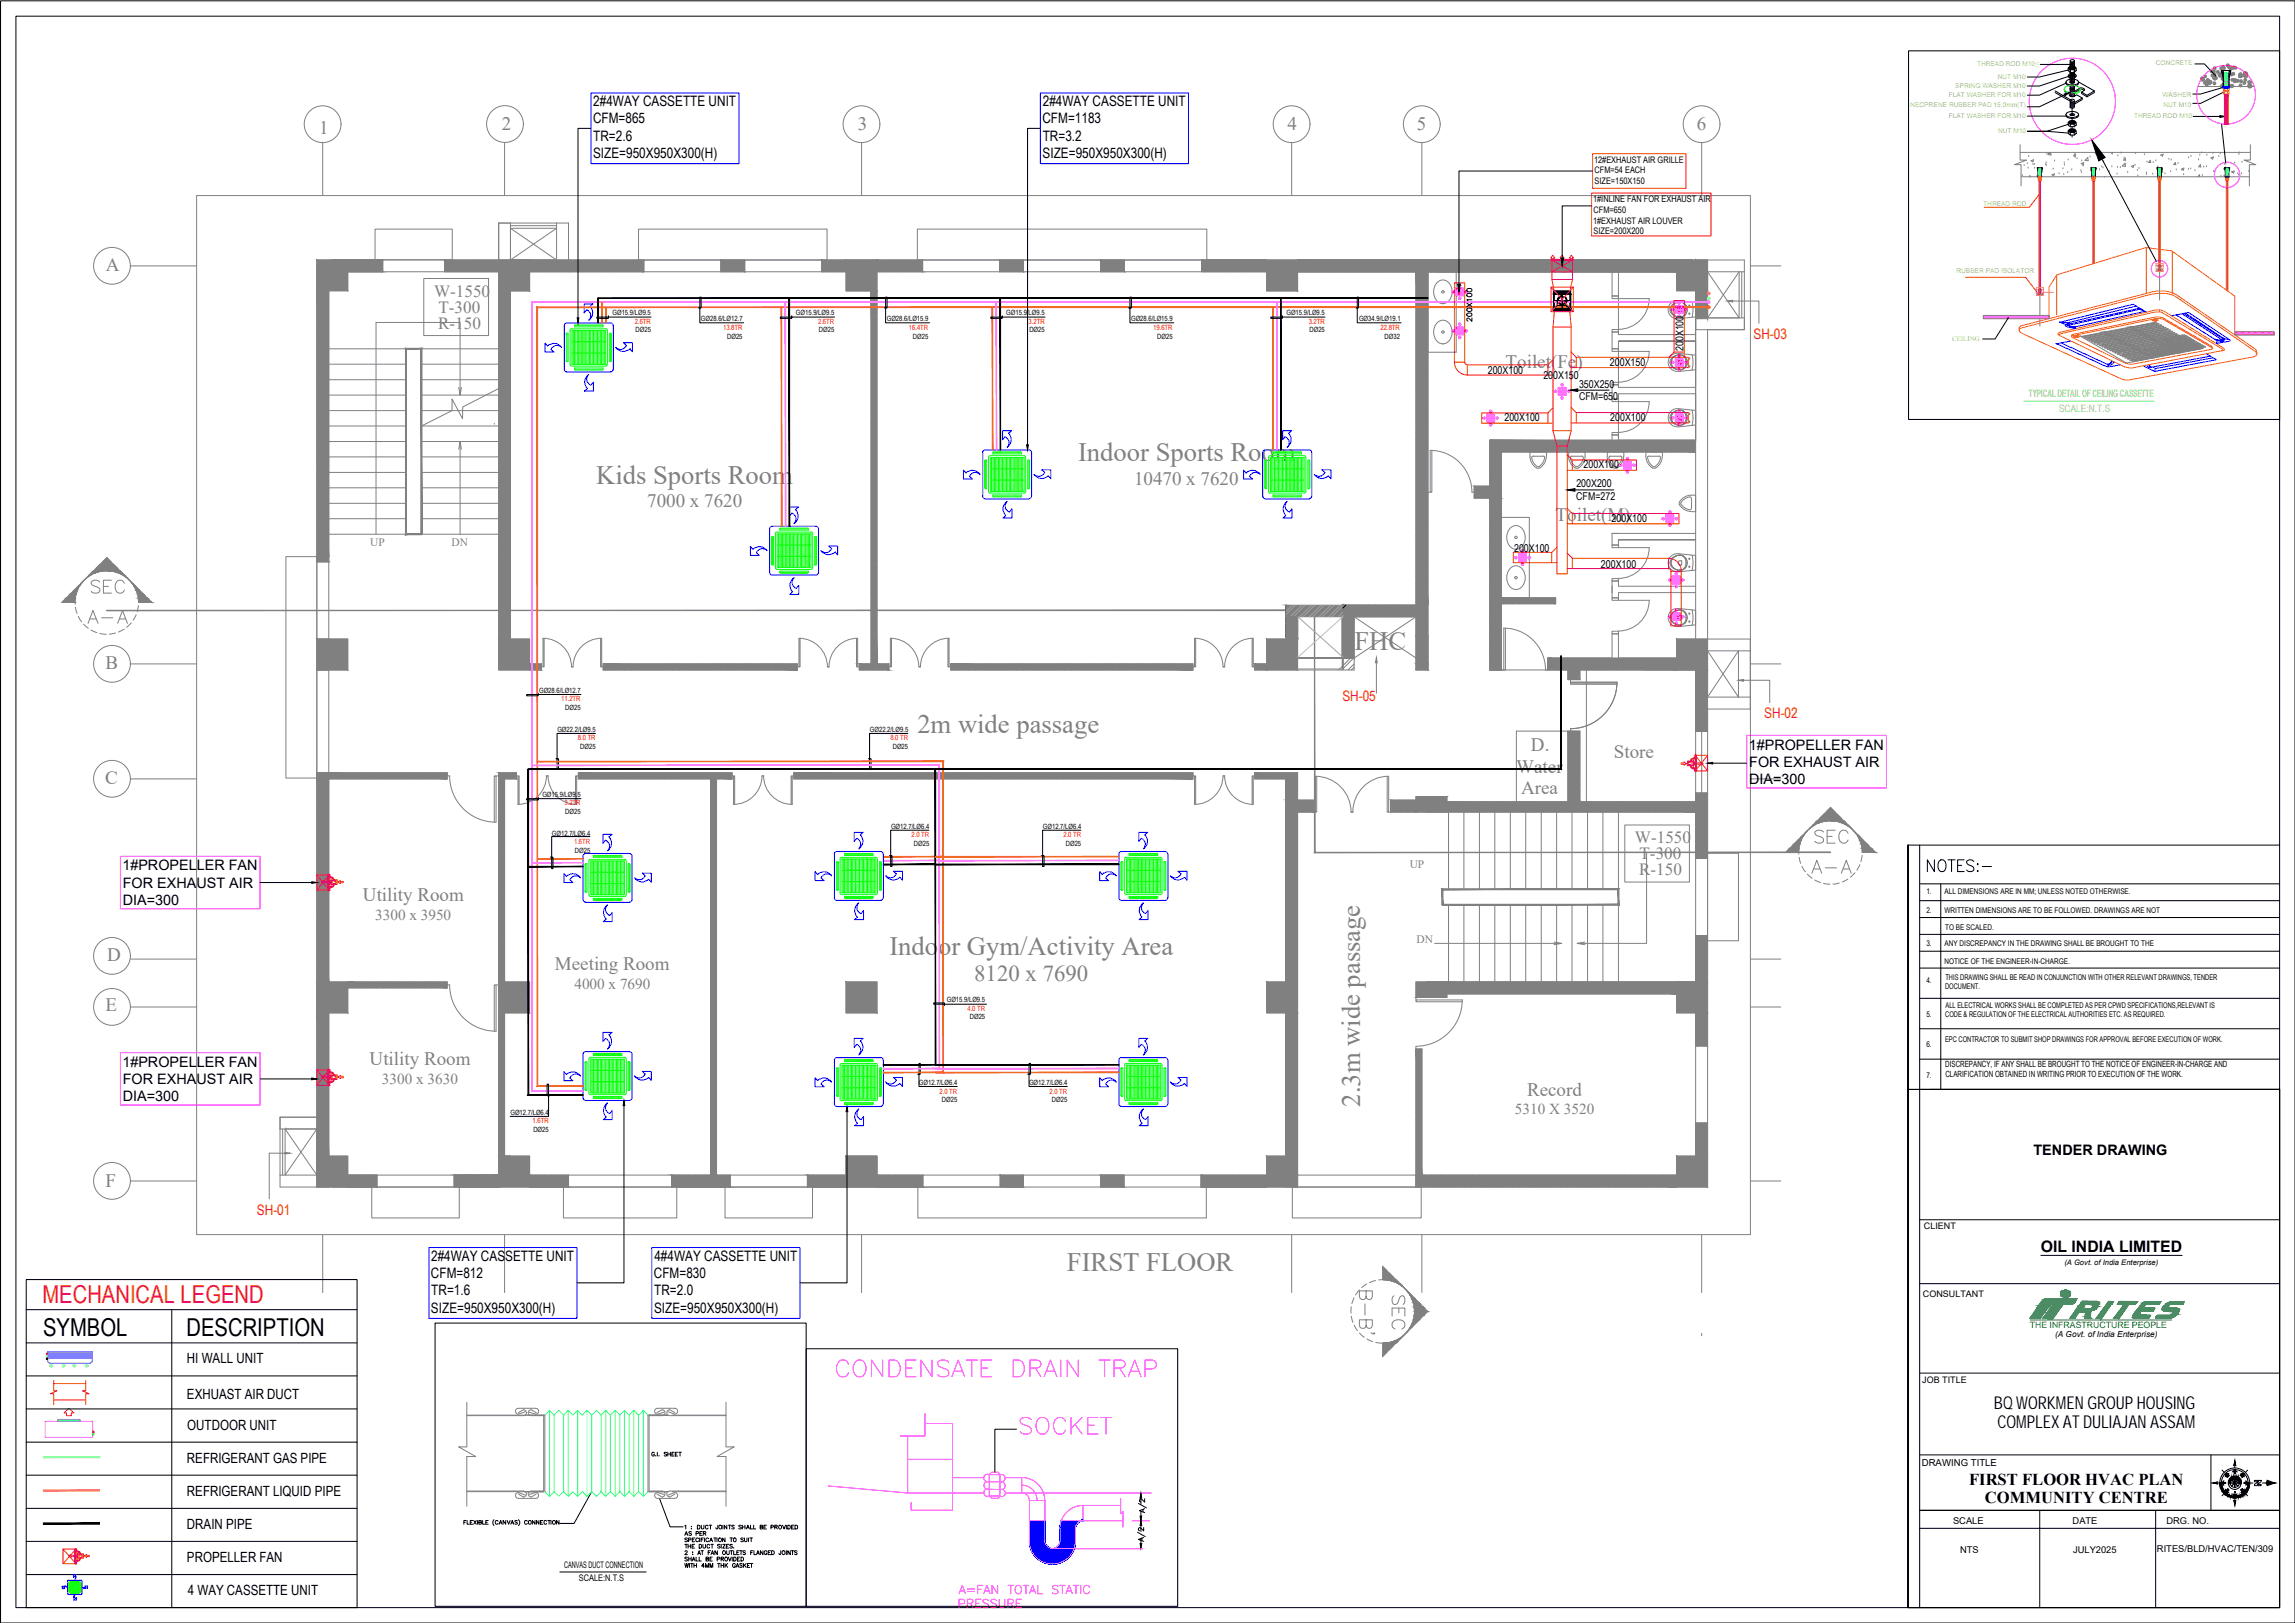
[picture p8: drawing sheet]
<svg xmlns="http://www.w3.org/2000/svg" width="594mm" height="420mm" viewBox="0 0 594 420" stroke-linecap="round" stroke-linejoin="round" font-family="sans-serif">
<defs><g id="words">
<g font-size="7.9" fill="#f0f">
<text x="215.5" y="357.7">CONDENSATE DRAIN TRAP</text>
<text x="263.2" y="372.5">SOCKET</text>
</g>
<text font-size="7.5" fill="#808080" x="357" y="346.4" transform="rotate(-90 357 346.4)">B-B'</text>
<g font-size="7.1" fill="#808080">
<text x="22.6" y="154.9">SEC</text>
<text x="21.9" y="162.6">A-A</text>
</g>
<g font-size="6.9" fill="#808080">
<text x="279.1" y="119.4">Indoor Sports Room</text>
<text x="154.3" y="125.3">Kids Sports Room</text>
<text x="350.6" y="168.3">FHC</text>
<text x="237.5" y="189.8">2m wide passage</text>
<text x="230.2" y="247.3">Indoor Gym/Activity Area</text>
<text x="352.1" y="286.5" transform="rotate(-90 352.1 286.5)">2.3m wide passage</text>
<text x="276.2" y="329">FIRST FLOOR</text>
</g>
<g font-size="6.6" fill="#808080">
<text x="468.8" y="219.4">SEC</text>
<text x="468.1" y="227.2">A-A</text>
<text x="364.8" y="345.4" transform="rotate(-90 364.8 345.4)">SEC</text>
</g>
<text font-size="6.6" x="498.1" y="226.8">NOTES:-</text>
<text font-size="6.4" fill="#f00" x="11" y="337.3">MECHANICAL LEGEND</text>
<g font-size="6.4">
<text x="11.1" y="345.8">SYMBOL</text>
<text x="48.3" y="345.8">DESCRIPTION</text>
</g>
<text font-size="5.9" fill="#808080" x="252.2" y="254">8120 x 7690</text>
<text font-size="5.3" x="297.7" y="400.4" transform="rotate(-90 297.7 400.4)">A/2</text>
<g font-size="4.9" fill="#808080">
<text x="82.6" y="34.6">1</text>
<text x="129.9" y="33.6">2</text>
<text x="222.1" y="33.6">3</text>
<text x="333.3" y="33.6">4</text>
<text x="366.8" y="33.6">5</text>
<text x="439.2" y="33.6">6</text>
<text x="27.4" y="70.3">A</text>
<text x="389.7" y="95.2">Toilet(Fe)</text>
<text x="293.6" y="125.4">10470 x 7620</text>
<text x="167.5" y="131.2">7000 x 7620</text>
<text x="402.7" y="134.7">Toilet(M)</text>
<text x="27.3" y="173.3">B</text>
<text x="396.3" y="194.5">D.</text>
<text x="417.8" y="196.1">Store</text>
<text x="27.2" y="203.1">C</text>
<text x="392.5" y="200.1">Water</text>
<text x="393.8" y="205.6">Area</text>
<text x="94" y="233.3">Utility Room</text>
<text x="27.7" y="248.7">D</text>
<text x="143.7" y="251">Meeting Room</text>
<text x="27.3" y="261.8">E</text>
<text x="95.7" y="275.7">Utility Room</text>
<text x="395.3" y="283.6">Record</text>
<text x="27.3" y="307.2">F</text>
</g>
<g font-size="4.6">
<text x="516.2" y="364.9">BQ WORKMEN GROUP HOUSING</text>
<text x="517.1" y="369.6">COMPLEXAT DULIAJAN ASSAM</text>
</g>
<g font-size="4.4" fill="#808080">
<text x="112.4" y="76.8">W-1550</text>
<text x="113.5" y="80.9">T-300</text>
<text x="113.4" y="85">R-150</text>
<text x="423.2" y="218.3">W-1550</text>
<text x="424.3" y="226.5">R-150</text>
<text x="424.4" y="222.4">T-300</text>
</g>
<g font-size="4.3">
<text x="509.7" y="384.4">FIRST FLOOR HVAC PLAN</text>
<text x="513.8" y="389.2">COMMUNITY CENTRE</text>
</g>
<text font-size="4.1" x="528.3" y="324.1">OIL INDIA LIMITED</text>
<g font-size="3.9" fill="#808080">
<text x="97.1" y="238.2">3300 x 3950</text>
<text x="148.7" y="255.9">4000 x 7690</text>
<text x="98.9" y="280.5">3300 x 3630</text>
<text x="392.1" y="288.5">5310 X 3520</text>
</g>
<g font-size="3.7">
<text x="153.6" y="27.5">2#4WAY CASSETTE UNIT</text>
<text x="269.9" y="27.5">2#4WAY CASSETTE UNIT</text>
<text x="153.5" y="32">CFM=865</text>
<text x="269.8" y="32">CFM=1183</text>
<text x="153.5" y="40.9">SIZE=950X950X300(H)</text>
<text x="153.6" y="36.4">TR=2.6</text>
<text x="269.9" y="40.9">SIZE=950X950X300(H)</text>
<text x="269.9" y="36.4">TR=3.2</text>
<text x="452.7" y="194.1">1#PROPELLER FAN</text>
<text x="452.8" y="198.5">FOR EXHAUST AIR</text>
<text x="452.8" y="203">DIA=300</text>
<text x="31.7" y="225.3">1#PROPELLER FAN</text>
<text x="31.8" y="229.8">FOR EXHAUST AIR</text>
<text x="31.8" y="234.3">DIA=300</text>
<text x="31.7" y="276.1">1#PROPELLER FAN</text>
<text x="31.8" y="280.7">FOR EXHAUST AIR</text>
<text x="31.8" y="285.1">DIA=300</text>
<text x="526.4" y="299.1">TENDER DRAWING</text>
<text x="111.6" y="326.4">2#4WAY CASSETTE UNIT</text>
<text x="169.4" y="326.4">4#4WAY CASSETTE UNIT</text>
<text x="111.6" y="330.9">CFM=812</text>
<text x="111.6" y="335.3">TR=1.6</text>
<text x="169.3" y="330.9">CFM=830</text>
<text x="169.3" y="335.3">TR=2.0</text>
<text x="111.6" y="339.8">SIZE=950X950X300(H)</text>
<text x="169.3" y="339.8">SIZE=950X950X300(H)</text>
</g>
<g font-size="3.7" fill="#f00">
<text x="453.9" y="87.8">SH-03</text>
<text x="347.5" y="181.4">SH-05</text>
<text x="456.7" y="186">SH-02</text>
<text x="66.5" y="314.5">SH-01</text>
</g>
<g font-size="3.6">
<text x="48.4" y="352.9">HI WALL UNIT</text>
<text x="48.4" y="362.3">EXHUAST AIR DUCT</text>
<text x="48.5" y="370.2">OUTDOOR UNIT</text>
<text x="48.4" y="378.8">REFRIGERANT GAS PIPE</text>
<text x="48.4" y="387.3">REFRIGERANT LIQUID PIPE</text>
<text x="48.4" y="395.8">DRAIN PIPE</text>
<text x="48.4" y="404.5">PROPELLER FAN</text>
<text x="48.6" y="413">4 WAY CASSETTE UNIT</text>
</g>
<g font-size="3.5">
<text x="578.2" y="383.8" transform="rotate(-90 578.2 383.8)">SW</text>
<text x="575.4" y="387.3">SE</text>
<text x="578.9" y="387.3">NE</text>
</g>
<g font-size="3.1">
<text x="577.5" y="382.8">W</text>
<text x="575" y="385.2">S</text>
<text x="577.5" y="387.7">E</text>
<text x="580" y="385.2">N</text>
</g>
<g font-size="3" fill="#808080">
<text x="95.9" y="141.4">UP</text>
<text x="116.9" y="141.4" transform="rotate(1 116.9 141.4)">DN</text>
<text x="364.9" y="224.7">UP</text>
<text x="366.7" y="244.2" transform="rotate(1 366.7 244.2)">DN</text>
</g>
<g font-size="2.8">
<text x="416.7" y="94.8">200X150</text>
<text x="435.8" y="90.9" transform="rotate(-90 435.8 90.9)">200X100</text>
<text x="385.1" y="96.7">200X100</text>
<text x="399.5" y="98.2">200X150</text>
<text x="408.7" y="100.3">350X250</text>
<text x="408.7" y="103.7">CFM=650</text>
<text x="389.4" y="109.1">200X100</text>
<text x="416.8" y="109.1">200X100</text>
<text x="409.9" y="121.2">200X100</text>
<text x="408" y="129.4">CFM=272</text>
<text x="408.1" y="126">200X200</text>
<text x="417.2" y="135.2">200X100</text>
<text x="391.9" y="142.8">200X100</text>
<text x="414.4" y="146.9">200X100</text>
</g>
<g font-size="2.7" fill="#a5dd6e">
<text x="525.2" y="102.7">TYPICAL DETAIL OF CEILING CASSETTE</text>
<text x="533" y="106.6">SCALE:N.T.S</text>
</g>
<text font-size="2.5" x="497.5" y="379.4">DRAWING TITLE</text>
<g font-size="2.4">
<text x="505.6" y="394.5">SCALE</text>
<text x="536.5" y="394.4">DATE</text>
<text x="560.8" y="394.5">DRG. NO.</text>
<text x="558.3" y="401.7">RITES/BLD/HVAC/TEN/309</text>
<text x="507.4" y="402.1">NTS</text>
<text x="536.6" y="402.1">JULY2025</text>
</g>
<g font-size="2.3">
<text x="412.6" y="42.1">12#EXHAUST AIR GRILLE</text>
<text x="412.8" y="44.9">CFM=54 EACH</text>
<text x="412.8" y="47.7">SIZE=150X150</text>
<text x="412.4" y="52.3">1#INLINE FAN FOR EXHAUST AIR</text>
<text x="412.4" y="57.9">1#EXHAUST AIR LOUVER</text>
<text x="412.5" y="55.1">CFM=650</text>
<text x="412.5" y="60.7">SIZE=200X200</text>
<text x="498" y="318.1">CLIENT</text>
<text x="497.8" y="335.7">CONSULTANT</text>
<text x="497.6" y="358.1">JOB TITLE</text>
<text x="146" y="405.9">CANVAS DUCT CONNECTION</text>
<text x="149.8" y="409.2">SCALE:N.T.S</text>
</g>
<text font-size="2.3" fill="#009926" x="525.4" y="343.9">THE INFRASTRUCTURE PEOPLE</text>
<g font-size="2.2">
<text x="503.5" y="276.3">DISCREPANCY, IF ANY SHALL BE BROUGHT TO THE NOTICE OF ENGINEER-IN-CHARGE AND</text>
<text x="503.6" y="278.9">CLARIFICATION OBTAINED IN WRITING PRIOR TO EXECUTION OF THE WORK.</text>
</g>
<text font-size="2.1" x="532" y="346.2">(A Govt. of India Enterprise)</text>
<g font-size="2">
<text x="498.7" y="231.4">1.</text>
<text x="503.4" y="231.4">ALL DIMENSIONS ARE IN MM; UNLESS NOTED OTHERWISE.</text>
<text x="498.7" y="236.3">2.</text>
<text x="503.4" y="236.3">WRITTEN DIMENSIONS ARE TO BE FOLLOWED. DRAWINGS ARE NOT</text>
<text x="498.7" y="244.9">3.</text>
<text x="503.4" y="244.9">ANY DISCREPANCY IN THE DRAWING SHALL BE BROUGHT TO THE</text>
<text x="503.5" y="240.7">TO BE SCALED.</text>
<text x="503.4" y="249.5">NOTICE OF THE ENGINEER-IN-CHARGE.</text>
<text x="498.7" y="254.6">4.</text>
<text x="503.5" y="256.1">DOCUMENT.</text>
<text x="503.6" y="253.6">THIS DRAWING SHALL BE READ IN CONJUNCTION WITH OTHER RELEVANT DRAWINGS, TENDER</text>
<text x="498.7" y="263.2">5.</text>
<text x="503.5" y="263.4">CODE &amp; REGULATION OF THE ELECTRICAL AUTHORITIES ETC. AS REQUIRED.</text>
<text x="503.6" y="260.9">ALL ELECTRICAL WORKS SHALL BE COMPLETED AS PER CPWD SPECIFICATIONS,RELEVANT IS</text>
<text x="503.5" y="269.8">EPC CONTRACTOR TO SUBMIT SHOP DRAWINGS FOR APPROVAL BEFORE EXECUTION OF WORK.</text>
<text x="498.7" y="271.1">6.</text>
<text x="498.7" y="279">7.</text>
<text x="534.4" y="327.5">(A Govt. of India Enterprise)</text>
</g>
<g font-size="1.9">
<text x="158.6" y="81.6">GØ15.9/LØ9.5</text>
<text x="181.5" y="83.2">GØ28.6/LØ12.7</text>
<text x="206.1" y="81.6">GØ15.9/LØ9.5</text>
<text x="229.5" y="83.2">GØ28.6/LØ15.9</text>
<text x="260.5" y="81.6">GØ15.9/LØ9.5</text>
<text x="292.8" y="83.2">GØ28.6/LØ15.9</text>
<text x="333" y="81.6">GØ15.9/LØ9.5</text>
<text x="351.8" y="83.2">GØ34.9/LØ19.1</text>
<text x="164.5" y="86.1">DØ25</text>
<text x="188.2" y="87.7">DØ25</text>
<text x="212" y="86.1">DØ25</text>
<text x="236.3" y="87.7">DØ25</text>
<text x="266.5" y="86.1">DØ25</text>
<text x="299.6" y="87.7">DØ25</text>
<text x="339" y="86.1">DØ25</text>
<text x="358.4" y="87.7">DØ32</text>
<text x="139.5" y="179.3">GØ28.6/LØ12.7</text>
<text x="146.3" y="183.8">DØ25</text>
<text x="144.3" y="189.4">GØ22.2/LØ9.5</text>
<text x="225.2" y="189.4">GØ22.2/LØ9.5</text>
<text x="150.2" y="193.9">DØ25</text>
<text x="231.1" y="193.9">DØ25</text>
<text x="140.4" y="206.2">GØ15.9/LØ9.5</text>
<text x="146.3" y="210.7">DØ25</text>
<text x="230.6" y="214.5">GØ12.7/LØ6.4</text>
<text x="270" y="214.5">GØ12.7/LØ6.4</text>
<text x="142.9" y="216.4">GØ12.7/LØ6.4</text>
<text x="148.8" y="220.9">DØ25</text>
<text x="236.6" y="219">DØ25</text>
<text x="275.9" y="219">DØ25</text>
<text x="245.1" y="259.4">GØ15.9/LØ9.5</text>
<text x="251.1" y="263.9">DØ25</text>
<text x="237.9" y="280.9">GØ12.7/LØ6.4</text>
<text x="266.4" y="280.9">GØ12.7/LØ6.4</text>
<text x="243.8" y="285.4">DØ25</text>
<text x="272.3" y="285.4">DØ25</text>
<text x="132.1" y="288.6">GØ12.7/LØ6.4</text>
<text x="138.1" y="293.1">DØ25</text>
</g>
<g font-size="1.9" fill="#f00">
<text x="164.3" y="83.8">2.6TR</text>
<text x="211.8" y="83.8">2.6TR</text>
<text x="266.2" y="83.8">3.2TR</text>
<text x="338.8" y="83.8">3.2TR</text>
<text x="187.2" y="85.4">13.8TR</text>
<text x="235.3" y="85.4">16.4TR</text>
<text x="298.5" y="85.4">19.6TR</text>
<text x="357.3" y="85.4">22.8TR</text>
<text x="145.3" y="181.5">11.2TR</text>
<text x="149.6" y="191.7">8.0 TR</text>
<text x="230.5" y="191.7">8.0 TR</text>
<text x="146.1" y="208.4">3.2TR</text>
<text x="148.6" y="218.6">1.6TR</text>
<text x="235.9" y="216.7">2.0 TR</text>
<text x="275.3" y="216.7">2.0 TR</text>
<text x="250.4" y="261.6">4.0 TR</text>
<text x="243.2" y="283.1">2.0 TR</text>
<text x="271.7" y="283.1">2.0 TR</text>
<text x="137.9" y="290.8">1.6TR</text>
</g>
<text font-size="1.8" fill="#a5dd6e" x="505.3" y="88.2">CEILING</text>
<g font-size="1.7" fill="#a5dd6e">
<text x="511.8" y="17.1">THREAD ROD M10≤</text>
<text x="558.1" y="16.9">CONCRETE</text>
<text x="506.2" y="22.8">SPRING WASHER M10</text>
<text x="517.1" y="20.4">NUT M10</text>
<text x="494.5" y="27.8">NEOPRENE RUBBER PAD 15.0mm(T)</text>
<text x="504.5" y="25.1">FLAT WASHER FOR M10</text>
<text x="559.7" y="25.2">WASHER</text>
<text x="560" y="27.6">NUT M10</text>
<text x="504.5" y="30.5">FLAT WASHER FOR M10</text>
<text x="517.2" y="34.5">NUT M10</text>
<text x="552.4" y="30.6">THREAD ROD M10</text>
<text x="513.4" y="53.2">THREAD ROD</text>
<text x="506.4" y="70.7">RUBBER PAD ISOLATOR</text>
</g>
</g></defs>
<!-- layer: HATCH -->
<g fill="#808080" stroke="#808080" stroke-width=".26">
<path d="M82 144.1h3.1v1.3z"/>
<path d="M127.7 304.2h1.4z"/>
<path d="M90 304.2h7.6z"/>
<path d="M335.9 67.3h33.9z"/>
<path d="M385.6 128.9h3.1v44.5z"/>
<path d="M86 67.3h13.1z"/>
<path d="M86 67.3h13.1v3.1z"/>
<path d="M335.9 67.3h102.1z"/>
<path d="M335.9 67.3h102.1v3.1z"/>
<path d="M438.9 262.2l3.1 8.6v-8.6zM438.9 262.2l3.1 8.6h-3.1z"/>
<path d="M438.9 290.7l3.1 8.6v-8.6zM438.9 290.7l3.1 8.6h-3.1z"/>
<path d="M82 75.3l3.1 68.8v-68.8zM82 75.3l3.1 68.8h-3.1z"/>
<path d="M82 145.4h3.1zM82 144.1l3.1 1.3h-3.1z"/>
<path d="M324.8 200.1l11.1 1.5v-1.5zM324.8 200.1l11.1 1.5h-11.1z"/>
<path d="M205.5 200.1l103.3 1.5v-1.5zM205.5 200.1l103.3 1.5h-103.3z"/>
<path d="M149.7 200.1l39.8 1.5v-1.5zM149.7 200.1l39.8 1.5h-39.8z"/>
<path d="M129.1 200.1l4.6 1.5v-1.5zM129.1 200.1l4.6 1.5h-4.6z"/>
<path d="M85.1 200.1l30.7 1.5v-1.5zM85.1 200.1l30.7 1.5h-30.7z"/>
<path d="M332.8 201.6l3.1 5.5v-5.5zM332.8 201.6l3.1 5.5h-3.1z"/>
<path d="M332.8 207.1l7.2 3.1v-3.1zM332.8 207.1l7.2 3.1h-7.2z"/>
<path d="M332.8 210.2l3.1 44v-44zM332.8 210.2l3.1 44h-3.1z"/>
<path d="M129.1 201.6l1.5 52.6v-52.6zM129.1 201.6l1.5 52.6h-1.5z"/>
<path d="M90 254.2l25.8 1.5v-1.5zM90 254.2l25.8 1.5h-25.8z"/>
<path d="M129.1 262.2l1.5 37.1v-37.1zM129.1 262.2l1.5 37.1h-1.5z"/>
<path d="M332.8 262.2l3.1 37.1v-37.1zM332.8 262.2l3.1 37.1h-3.1z"/>
<path d="M366.5 271.6l1.6 32.6v-32.6zM366.5 271.6l1.6 32.6h-1.6z"/>
<path d="M184 201.6l1.5 102.6v-102.6zM184 201.6l1.5 102.6h-1.5z"/>
<path d="M127.7 304.2h1.4zM117.6 304.2h11.5z"/>
<path d="M366.5 304.2h1.6zM366.5 304.2h1.6z"/>
<path d="M258.9 304.2l6 3.1v-3.1zM258.9 304.2l6 3.1h-6z"/>
<path d="M227 304.2l11.9 3.1v-3.1zM227 304.2l11.9 3.1h-11.9z"/>
<path d="M209 304.2l10 3.1v-3.1zM209 304.2l10 3.1h-10z"/>
<path d="M173.8 304.2l15.2 3.1v-3.1zM173.8 304.2l15.2 3.1h-15.2z"/>
<path d="M137.1 304.2l10.1 3.1v-3.1zM137.1 304.2l10.1 3.1h-10.1z"/>
<path d="M175.2 307.3h12.5zM180.6 307.3h7.1zM175.2 307.3h12.5z"/>
<path d="M117.6 304.2l11.5 3.1v-3.1zM117.6 304.2l11.5 3.1h-11.5z"/>
<path d="M90 304.2l7.6 3.1v-3.1zM90 304.2l7.6 3.1h-7.6z"/>
<path d="M118.9 307.3h10.2zM127.9 307.3h1.2zM118.9 307.3h10.2z"/>
<path d="M210.3 307.3h8.7zM218.7 307.3h.3zM210.3 307.3h8.7z"/>
<path d="M137.1 307.3h8.8zM137.1 307.3h8.8z"/>
<path d="M90 307.3h6.2zM90 307.3h6.2zM90 307.3h6.2z"/>
<path d="M310.9 304.2l17 3.1v-3.1zM310.9 304.2l17 3.1h-17z"/>
<path d="M366.5 304.2l67.5 3.1v-3.1zM366.5 304.2l67.5 3.1h-67.5z"/>
<path d="M260.2 307.3h4.7zM260.2 307.3h4.7z"/>
<path d="M310.9 307.3h17zM310.9 307.3h17z"/>
<path d="M284.9 304.2l6 3.1v-3.1zM284.9 304.2l6 3.1h-6z"/>
<path d="M227 307.3h10.6zM227 307.3h10.6z"/>
<path d="M312.4 67.3h15.5zM312.4 67.3h15.5z"/>
<path d="M212.7 67.3l6.3 3.1v-3.1zM212.7 67.3l6.3 3.1h-6.3z"/>
<path d="M311.1 67.3l16.8 3.1v-3.1zM311.1 67.3l16.8 3.1h-16.8z"/>
<path d="M284.9 67.3l6.2 3.1v-3.1zM284.9 67.3l6.2 3.1h-6.2z"/>
<path d="M258.8 67.3l6.1 3.1v-3.1zM258.8 67.3l6.1 3.1h-6.1z"/>
<path d="M227 67.3l11.8 3.1v-3.1zM227 67.3l11.8 3.1h-11.8z"/>
<path d="M374.5 254.2l59.5 3.1v-3.1zM374.5 254.2l59.5 3.1h-59.5z"/>
<path d="M400.7 170.3l33.3 3.1v-3.1zM400.7 170.3l33.3 3.1h-33.3z"/>
<path d="M374.5 207.6l64.4 2.6v-2.6zM374.5 207.6l64.4 2.6h-64.4z"/>
<path d="M360 207.1l6.5 3.1v-3.1zM360 207.1l6.5 3.1h-6.5z"/>
<path d="M335.9 67.3l98.1 3.1v-3.1zM335.9 67.3l98.1 3.1h-98.1z"/>
<path d="M366.5 70.4l3.1 86.2v-86.2zM366.5 70.4l3.1 86.2h-3.1z"/>
<path d="M347.4 156.6l22.2 3.1v-3.1zM347.4 156.6l22.2 3.1h-22.2z"/>
<path d="M366.5 159.7l3.1 4.9v-4.9zM366.5 159.7l3.1 4.9h-3.1z"/>
<path d="M347.4 159.7l3.1 10.6v-10.6zM347.4 159.7l3.1 10.6h-3.1zM335.9 170.3h14.6z"/>
<path d="M366.5 164.6l3.1 7.3v-7.3zM366.5 164.6l3.1 7.3h-3.1z"/>
<path d="M225.5 75.3l1.5 96.6v-96.6zM225.5 75.3l1.5 96.6h-1.5z"/>
<path d="M324.8 171.9l3.1 1.5v-1.5zM324.8 171.9l3.1 1.5h-3.1z"/>
<path d="M246.1 171.9l62.7 1.5v-1.5zM246.1 171.9l62.7 1.5h-62.7z"/>
<path d="M222.4 171.9l7.7 1.5v-1.5zM222.4 171.9l7.7 1.5h-7.7z"/>
<path d="M156.1 171.9l50.3 1.5v-1.5zM156.1 171.9l50.3 1.5h-50.3z"/>
<path d="M137.1 171.9l3 1.5v-1.5zM137.1 171.9l3 1.5h-3z"/>
<path d="M366.5 171.9l3.1 1.5v-1.5zM366.5 171.9l3.1 1.5h-3.1z"/>
<path d="M82 262.2l3.1 37.1v-37.1zM82 262.2l3.1 37.1h-3.1z"/>
<path d="M388.7 154.8l14 1.5v-1.5zM388.7 154.8l14 1.5h-14z"/>
<path d="M385.6 114l53.3 .3v-.3zM385.6 114l53.3 .3h-53.3z"/>
<path d="M385.6 114.3l53.3 2.7v-2.7zM385.6 114.3l53.3 2.7h-53.3z"/>
<path d="M385.6 117l3.1 8.9v-8.9zM385.6 117l3.1 8.9h-3.1z"/>
<path d="M381.6 125.9l7.1 3v-3zM381.6 125.9l7.1 3h-7.1z"/>
<path d="M385.6 173.4h3.1zM385.6 128.9l3.1 44.5h-3.1z"/>
<path d="M438.9 173.4l3.1 15.9v-15.9zM438.9 173.4l3.1 15.9h-3.1z"/>
<path d="M438.9 205.3l3.1 16.9v-16.9zM438.9 205.3l3.1 16.9h-3.1z"/>
<path d="M438.9 242.2l3.1 12v-12zM438.9 242.2l3.1 12h-3.1z"/>
<path d="M86 70.4h13.1zM86 67.3l13.1 3.1h-13.1z"/>
<path d="M129.1 75.3l3 90.1v-90.1zM129.1 75.3l3 90.1h-3z"/>
<path d="M115.1 67.3l14 3.1v-3.1zM115.1 67.3l14 3.1h-14z"/>
<path d="M133.1 67.3l33.5 3.1v-3.1zM133.1 67.3l33.5 3.1h-33.5z"/>
<path d="M186.6 67.3l6.2 3.1v-3.1zM186.6 67.3l6.2 3.1h-6.2z"/>
<path d="M82 200.1l3.1 54.1v-54.1zM82 200.1l3.1 54.1h-3.1z"/>
<path d="M372.3 67.3l65.7 3.1v-3.1zM372.3 67.3l65.7 3.1h-65.7z"/>
<path d="M438.9 70.7l3.1 11.8v-11.8zM438.9 70.7l3.1 11.8h-3.1z"/>
<path d="M335.9 70.4h102.1zM335.9 67.3l102.1 3.1h-102.1z"/>
<path d="M405.9 189.3l3.1 18.3v-18.3zM405.9 189.3l3.1 18.3h-3.1z"/>
<path d="M405.9 173.4l3.1 2.5v-2.5zM405.9 173.4l3.1 2.5h-3.1z"/>
</g>
<g fill="none" stroke="#808080" stroke-width=".26">
<path d="M528 44v40.4M542 44v24.2M559 44v33.7M576.5 44.1v31.1M82 77.7l3.1 3.1M82 79.4l3.1 3M82 76.9l3.1 3.1M82.1 75.3l3 3M82.9 75.3l2.2 2.2M84.6 75.3l.5 .5M86 69.9l.5 .5M86 69.1l1.3 1.3"/>
<path d="M86 67.4l3 3M86.7 67.3l3.1 3.1M88.4 67.3l3 3.1M89.2 67.3l3.1 3.1M90.8 67.3l3.1 3.1M91.7 67.3l3 3.1M93.3 67.3l3.1 3.1M94.1 67.3l3.1 3.1M95.8 67.3l3.1 3.1M96.6 67.3l2.5 2.5M98.3 67.3l.8 .8M99.1 67.3h.1"/>
<path d="M115.1 69.7l.7 .7M115.1 68l2.3 2.4M115.2 67.3l3 3.1M116.8 67.3l3.1 3.1M117.7 67.3l3 3.1M119.3 67.3l3.1 3.1M120.1 67.3l3.1 3.1M121.8 67.3l3 3.1M122.6 67.3l3.1 3.1M124.3 67.3l3 3.1M125.1 67.3l3 3.1M126.7 67.3l2.4 2.4"/>
<path d="M127.5 67.3l1.6 1.5M129.1 77.9l3 3M129.1 75.4l3 3.1M129.1 79.5l3 3.1M129.1 77.1l3 3M129.8 75.3l2.3 2.4M131.4 75.3l.7 .7M133.1 68.6l1.7 1.8M133.1 67.8l2.6 2.6M133.1 70.2l.1 .2M134.3 67.3l3 3.1M135.1 67.3l3 3.1"/>
<path d="M136.8 67.3l3 3.1M137.6 67.3l3 3.1M139.2 67.3l3.1 3.1M140.1 67.3l3 3.1M141.7 67.3l3.1 3.1M142.5 67.3l3.1 3.1M144.2 67.3l3 3.1M145 67.3l3.1 3.1M146.7 67.3l3 3.1M147.5 67.3l3 3.1M149.1 67.3l3.1 3.1M150 67.3l3 3.1"/>
<path d="M151.6 67.3l3.1 3.1M152.4 67.3l3.1 3.1M154.1 67.3l3 3.1M154.9 67.3l3.1 3.1M156.5 67.3l3.1 3.1M157.4 67.3l3 3.1M159 67.3l3.1 3.1M159.8 67.3l3.1 3.1M161.5 67.3l3.1 3.1M162.3 67.3l3.1 3.1M164 67.3l2.6 2.6M164.8 67.3l1.8 1.8"/>
<path d="M166.4 67.3l.2 .2M186.6 69.9l.5 .5M186.6 69l1.3 1.4M186.6 67.4l2.9 3M187.3 67.3l3.1 3.1M189 67.3l3 3.1M189.8 67.3l3 2.9M191.4 67.3l1.4 1.3M192.2 67.3l.6 .5M213.4 67.3l-.7 .6M215.1 67.3l-2.4 2.3M215.9 67.3l-3.1 3.1"/>
<path d="M217.5 67.3l-3 3.1M218.4 67.3l-3.1 3.1M219 69.1l-1.2 1.3M219 68.3l-2.1 2.1M226.8 75.3l-1.3 1.4M227 78.4l-1.5 1.6M227 77.6l-1.5 1.5M227 75.9l-1.5 1.6M227.4 67.3l-.4 .4M228.2 67.3l-1.2 1.2M229.9 67.3l-2.9 2.9M230.7 67.3l-3.1 3.1"/>
<path d="M232.4 67.3l-3.1 3.1M233.2 67.3l-3.1 3.1M234.8 67.3l-3 3.1M235.7 67.3l-3.1 3.1M237.3 67.3l-3.1 3.1M238.1 67.3l-3 3.1M238.8 69.1l-1.3 1.3M238.8 68.3l-2.1 2.1M259.6 67.3l-.8 .8M260.4 67.3l-1.6 1.6M262.1 67.3l-3.1 3.1M262.9 67.3l-3.1 3.1"/>
<path d="M264.6 67.3l-3.1 3.1M264.9 69.4l-.9 1M264.9 67.7l-2.6 2.7M264.9 70.2l-.1 .2M285.2 67.3l-.3 .2M286.8 67.3l-1.9 1.9M287.6 67.3l-2.7 2.7M289.3 67.3l-3.1 3.1M290.1 67.3l-3.1 3.1M291.1 68.8l-1.6 1.6M291.1 68l-2.4 2.4M311.6 67.3l-.5 .5"/>
<path d="M312.4 67.3l-1.3 1.3M314 67.3l-2.9 3M314.8 67.3l-3 3.1M316.5 67.3l-3 3.1M317.3 67.3l-3 3.1M319 67.3l-3.1 3.1M319.8 67.3l-3 3.1M321.5 67.3l-3.1 3.1M322.3 67.3l-3.1 3.1M323.9 67.3l-3 3.1M324.8 67.3l-3.1 3.1M326.4 67.3l-3 3.1"/>
<path d="M327.3 67.3l-3.1 3.1M327.9 68.3l-2.1 2.1M327.9 69.1l-1.2 1.3M336.3 67.3l-.4 .4M336.4 67.3l-.5 .6M337.2 67.3l-1.3 1.2M338.1 67.3l-2.2 2.2M338.8 67.3l-2.9 2.9M338.9 67.3l-3 3M339.6 67.3l-3 3.1M340.6 67.3l-3.1 3.1M341.3 67.3l-3.1 3.1"/>
<path d="M341.4 67.3l-3.1 3.1M342.1 67.3l-3.1 3.1M343 67.3l-3 3.1M343.8 67.3l-3.1 3.1M343.9 67.3l-3.1 3.1M344.6 67.3l-3.1 3.1M345.5 67.3l-3.1 3.1M346.2 67.3l-3 3.1M346.3 67.3l-3 3.1M347 67.3l-3 3.1M348 67.3l-3.1 3.1M348.7 67.3l-3.1 3.1"/>
<path d="M348.8 67.3l-3 3.1M349.5 67.3l-3.1 3.1M350.5 67.3l-3.1 3.1M351.2 67.3l-3.1 3.1M351.3 67.3l-3.1 3.1M352 67.3l-3.1 3.1M352.9 67.3l-3 3.1M353.6 67.3l-3 3.1M353.8 67.3l-3.1 3.1M354.5 67.3l-3.1 3.1M355.4 67.3l-3 3.1M356.1 67.3l-3.1 3.1"/>
<path d="M356.2 67.3l-3 3.1M356.9 67.3l-3 3.1M357.9 67.3l-3 3.1M358.6 67.3l-3.1 3.1M358.7 67.3l-3 3.1M359.4 67.3l-3.1 3.1M360.4 67.3l-3.1 3.1M361.1 67.3l-3.1 3.1M361.2 67.3l-3.1 3.1M361.9 67.3l-3.1 3.1M362.9 67.3l-3.1 3.1M363.5 67.3l-3 3.1"/>
<path d="M363.7 67.3l-3.1 3.1M364.4 67.3l-3.1 3.1M365.3 67.3l-3 3.1M366 67.3l-3.1 3.1M366.2 67.3l-3.1 3.1M366.8 67.3l-3 3.1M367.8 67.3l-3.1 3.1M368.5 67.3l-3.1 3.1M368.6 67.3l-3 3.1M369.3 67.3l-3.1 3.1M369.6 71.1l-3.1 3.1M369.6 73.6l-3.1 3.1"/>
<path d="M369.6 76.1l-3.1 3M369.6 78.5l-3.1 3.1M369.6 71.9l-3.1 3.1M369.6 74.4l-3.1 3.1M369.6 76.9l-3.1 3.1M369.6 79.4l-3.1 3M370.3 67.3l-3.1 3.1M371 67.3l-4.5 4.4M371.1 67.3l-3.1 3.1M371.8 67.3l-5.3 5.2M372.3 67.8l.5-.5-3.1 3.1M373.4 67.3l-3 3.1"/>
<path d="M373.6 67.3l-3.1 3.1M374.3 67.3l-3.1 3.1M375.2 67.3l-3 3.1M375.9 67.3l-3.1 3.1M376.1 67.3l-3.1 3.1M376.7 67.3l-3 3.1M377.7 67.3l-3.1 3.1M378.4 67.3l-3.1 3.1M378.5 67.3l-3 3.1M379.2 67.3l-3.1 3.1M380.2 67.3l-3.1 3.1M380.8 67.3l-3 3.1"/>
<path d="M381 67.3l-3.1 3.1M381.7 67.3l-3.1 3.1M382.7 67.3l-3.1 3.1M383.3 67.3l-3 3.1M383.5 67.3l-3.1 3.1M384.1 67.3l-3 3.1M385.1 67.3l-3 3.1M385.8 67.3l-3.1 3.1M385.9 67.3l-3 3.1M386.6 67.3l-3 3.1M387.6 67.3l-3.1 3.1M388.3 67.3l-3.1 3.1"/>
<path d="M388.4 67.3l-3 3.1M389.1 67.3l-3 3.1M390.1 67.3l-3.1 3.1M390.8 67.3l-3.1 3.1M390.9 67.3l-3.1 3.1M391.6 67.3l-3.1 3.1M392.5 67.3l-3 3.1M393.2 67.3l-3 3.1M393.4 67.3l-3.1 3.1M394.1 67.3l-3.1 3.1M395 67.3l-3.1 3.1M395.7 67.3l-3 3.1"/>
<path d="M395.8 67.3l-3 3.1M396.6 67.3l-3.1 3.1M397.5 67.3l-3.1 3.1M398.2 67.3l-3.1 3.1M398.3 67.3l-3.1 3.1M399 67.3l-3 3.1M400 67.3l-3.1 3.1M400.7 67.3l-3.1 3.1M400.8 67.3l-3.1 3.1M401.5 67.3l-3.1 3.1M402.4 67.3l-3 3.1M403.2 67.3l-3.1 3.1"/>
<path d="M403.3 67.3l-3.1 3.1M404 67.3l-3.1 3.1M404.9 67.3l-3.1 3.1M405.6 67.3l-3 3.1M405.7 67.3l-3 3.1M406.4 67.3l-3 3.1M407.4 67.3l-3.1 3.1M408.1 67.3l-3.1 3.1M408.2 67.3l-3.1 3.1M408.9 67.3l-3 3.1M409.9 67.3l-3.1 3.1M410.6 67.3l-3.1 3.1"/>
<path d="M410.7 67.3l-3.1 3.1M411.4 67.3l-3.1 3.1M412.3 67.3l-3 3.1M413 67.3l-3 3.1M413.2 67.3l-3.1 3.1M413.9 67.3l-3.1 3.1M414.8 67.3l-3.1 3.1M415.5 67.3l-3.1 3.1M415.6 67.3l-3 3.1M416.3 67.3l-3 3.1M417.3 67.3l-3.1 3.1M418 67.3l-3.1 3.1"/>
<path d="M418.1 67.3l-3 3.1M418.8 67.3l-3.1 3.1M419.7 67.3l-3 3.1M420.5 67.3l-3.1 3.1M420.6 67.3l-3.1 3.1M421.3 67.3l-3.1 3.1M422.2 67.3l-3 3.1M422.9 67.3l-3 3.1M423.1 67.3l-3.1 3.1M423.8 67.3l-3.1 3.1M424.7 67.3l-3 3.1M425.4 67.3l-3.1 3.1"/>
<path d="M425.5 67.3l-3 3.1M426.2 67.3l-3 3.1M427.2 67.3l-3.1 3.1M427.9 67.3l-3.1 3.1M428 67.3l-3 3.1M428.7 67.3l-3.1 3.1M429.7 67.3l-3.1 3.1M430.4 67.3l-3.1 3.1M430.5 67.3l-3.1 3.1M431.2 67.3l-3.1 3.1M432.2 67.3l-3.1 3.1M432.8 67.3l-3 3.1"/>
<path d="M433 67.3l-3.1 3.1M433.7 67.3l-3.1 3.1M434 68.6l-1.8 1.8M434 69.4l-.9 1M434.6 67.3l-3 3.1M435.5 67.3l-3.1 3.1M437.1 67.3l-3.1 3.1M437.9 67.3l-3 3.1M438 68.8l-1.5 1.6M438 69.7l-.7 .7M439 70.7h-.1M439.8 70.7l-.9 .8"/>
<path d="M441.5 70.7l-2.6 2.5M442 72.6l-3.1 3.1M442 75.1l-3.1 3M442 77.6l-3.1 3M442 71l-3.1 3M442 73.4l-3.1 3.1M442 75.9l-3.1 3.1M442 78.4l-3.1 3M82 100l3.1 3M82 97.5l3.1 3.1M82 95l3.1 3.1M82 92.6l3.1 3"/>
<path d="M82 90.1l3.1 3.1M82 87.6l3.1 3.1M82 85.1l3.1 3.1M82 82.7l3.1 3M82 80.2l3.1 3.1M82 99.1l3.1 3.1M82 96.7l3.1 3M82 94.2l3.1 3.1M82 91.7l3.1 3.1M82 89.3l3.1 3M82 86.8l3.1 3.1M82 84.3l3.1 3.1"/>
<path d="M82 81.8l3.1 3.1M129.1 97.7l3 3.1M129.1 95.2l3 3.1M129.1 92.8l3 3M129.1 90.3l3 3M129.1 87.8l3 3M129.1 85.3l3 3.1M129.1 82.8l3 3.1M129.1 80.3l3 3.1M129.1 99.4l3 3M129.1 96.9l3 3M129.1 94.4l3 3.1"/>
<path d="M129.1 91.9l3 3.1M129.1 89.5l3 3M129.1 87l3 3M129.1 84.5l3 3M129.1 82l3 3.1M227 80.1l-1.5 1.5M227 82.6l-1.5 1.5M227 85l-1.5 1.6M227 87.5l-1.5 1.5M227 90l-1.5 1.5M227 92.5l-1.5 1.5M227 94.9l-1.5 1.5"/>
<path d="M227 97.4l-1.5 1.5M227 99.9l-1.5 1.5M227 80.9l-1.5 1.5M227 83.4l-1.5 1.5M227 85.9l-1.5 1.5M227 88.3l-1.5 1.6M227 90.8l-1.5 1.5M227 93.3l-1.5 1.5M227 95.8l-1.5 1.5M227 98.2l-1.5 1.5M369.6 81l-3.1 3.1M369.6 83.5l-3.1 3.1"/>
<path d="M369.6 86l-3.1 3M369.6 88.4l-3.1 3.1M369.6 90.9l-3.1 3.1M369.6 93.4l-3.1 3.1M369.6 95.9l-3.1 3M369.6 98.3l-3.1 3.1M369.6 81.8l-3.1 3.1M369.6 84.3l-3.1 3.1M369.6 86.8l-3.1 3.1M369.6 89.3l-3.1 3M369.6 91.7l-3.1 3.1M369.6 94.2l-3.1 3.1"/>
<path d="M369.6 96.7l-3.1 3M369.6 99.1l-3.1 3.1M442 82.5h.1M442 80.9l-1.6 1.6M442 80.1l-2.5 2.4M82 119.8l3.1 3.1M82 117.3l3.1 3.1M82 114.9l3.1 3M82 112.4l3.1 3M82 109.9l3.1 3M82 107.4l3.1 3.1M82 104.9l3.1 3.1"/>
<path d="M82 102.4l3.1 3.1M82 119l3.1 3M82 116.5l3.1 3M82 114l3.1 3.1M82 111.5l3.1 3.1M82 109.1l3.1 3M82 106.6l3.1 3M82 104.1l3.1 3.1M82 101.6l3.1 3.1M129.1 120l3 3M129.1 117.5l3 3.1M129.1 115l3 3.1"/>
<path d="M129.1 112.5l3 3.1M129.1 110.1l3 3M129.1 107.6l3 3.1M129.1 105.1l3 3.1M129.1 102.7l3 3M129.1 100.2l3 3.1M129.1 119.1l3 3.1M129.1 116.7l3 3M129.1 114.2l3 3.1M129.1 111.7l3 3.1M129.1 109.3l3 3M129.1 106.8l3 3.1"/>
<path d="M129.1 104.3l3 3.1M129.1 101.8l3 3.1M227 102.4l-1.5 1.5M227 107.3l-1.5 1.5M227 100.7l-1.5 1.5M227 105.7l-1.5 1.5M227 108.1l-1.5 1.5M227 104.8l-1.5 1.5M227 109.8l-1.5 1.5M227 112.2l-1.5 1.6M227 114.7l-1.5 1.5M227 117.2l-1.5 1.5"/>
<path d="M227 119.7l-1.5 1.5M227 103.2l-1.5 1.5M227 110.6l-1.5 1.5M227 113.1l-1.5 1.5M227 115.5l-1.5 1.6M227 118l-1.5 1.5M369.6 100.8l-3.1 3.1M369.6 103.3l-3.1 3M369.6 105.7l-3.1 3.1M369.6 108.2l-3.1 3.1M369.6 110.7l-3.1 3.1M369.6 113.2l-3.1 3"/>
<path d="M369.6 115.7l-3.1 3M369.6 118.2l-3.1 3M369.6 101.6l-3.1 3.1M369.6 104.1l-3.1 3.1M369.6 106.6l-3.1 3M369.6 109.1l-3.1 3M369.6 111.5l-3.1 3.1M369.6 114l-3.1 3.1M369.6 116.5l-3.1 3M369.6 119l-3.1 3M386.2 114l-.6 .5M387 114l-1.4 1.4"/>
<path d="M388.6 114l-3 3M388.7 118.9l-3.1 3M388.7 117.2l-3.1 3.1M388.7 119.7l-3.1 3.1M389.5 114l-3.9 3.8M391.1 114l-5.5 5.5M391.9 114l-3 3M393.6 114l-3.1 3M394.4 114l-3.1 3M396.1 114l-3.1 3M396.9 114l-3.1 3M398.5 114l-3 3"/>
<path d="M399.4 114l-3.1 3M401 114l-3.1 3M401.8 114l-3 3M403.5 114l-3.1 3M404.3 114l-3.1 3M405.9 114l-3 3M406.8 114l-3.1 3M408.4 114l-3 3M409.3 114l-3.1 3M410.9 114l-3 3M411.7 114l-3 3M413.4 114l-3.1 3"/>
<path d="M414.2 114l-3 3M415.9 114l-3.1 3M416.7 114l-3.1 3M418.4 114l-3.1 3M419.2 114l-3.1 3M420.8 114l-3 3M421.7 114l-3.1 3M423.3 114l-3.1 3M424.1 114l-3 3M425.8 114l-3.1 3M426.6 114l-3.1 3M428.3 114l-3.1 3"/>
<path d="M429.1 114l-3.1 3M430.7 114l-3 3M431.5 114l-3 3M433.2 114l-3.1 3M434 114l-3 3M435.7 114l-3.1 3M436.5 114l-3.1 3M438.1 114l-3 3M438.9 115.6l-1.4 1.4M438.9 114l-3 3M438.9 116.5l-.5 .5M82 139.6l3.1 3.1"/>
<path d="M82 137.1l3.1 3.1M82 134.6l3.1 3.1M82 132.2l3.1 3M82 129.7l3.1 3.1M82 127.2l3.1 3.1M82 124.8l3.1 3M82 122.3l3.1 3M82 138.8l3.1 3M82 136.3l3.1 3.1M82 133.8l3.1 3.1M82 131.3l3.1 3.1M82 128.9l3.1 3"/>
<path d="M82 126.4l3.1 3.1M82 123.9l3.1 3.1M82 121.5l3.1 3M129.1 139.8l3 3M129.1 137.3l3 3.1M129.1 134.8l3 3.1M129.1 132.3l3 3.1M129.1 129.9l3 3M129.1 127.4l3 3.1M129.1 124.9l3 3.1M129.1 122.4l3 3.1M129.1 138.9l3 3.1"/>
<path d="M129.1 136.5l3 3M129.1 134l3 3.1M129.1 131.5l3 3.1M129.1 129l3 3.1M129.1 126.6l3 3M129.1 124.1l3 3.1M129.1 121.6l3 3.1M227 132.9l-1.5 1.5M227 122.1l-1.5 1.6M227 124.6l-1.5 1.6M227 127.1l-1.5 1.5M227 129.6l-1.5 1.5"/>
<path d="M227 132l-1.5 1.6M227 134.5l-1.5 1.6M227 137l-1.5 1.5M227 139.5l-1.5 1.5M227 120.5l-1.5 1.5M227 123l-1.5 1.5M227 125.4l-1.5 1.6M227 127.9l-1.5 1.6M227 130.4l-1.5 1.5M227 135.3l-1.5 1.6M227 137.8l-1.5 1.6M369.6 120.6l-3.1 3.1"/>
<path d="M369.6 123.1l-3.1 3.1M369.6 125.6l-3.1 3.1M369.6 128.1l-3.1 3M369.6 130.5l-3.1 3.1M369.6 133l-3.1 3.1M369.6 135.5l-3.1 3M369.6 137.9l-3.1 3.1M369.6 121.5l-3.1 3M369.6 123.9l-3.1 3.1M369.6 126.4l-3.1 3.1M369.6 128.9l-3.1 3M369.6 131.3l-3.1 3.1"/>
<path d="M369.6 133.8l-3.1 3.1M369.6 136.3l-3.1 3.1M369.6 138.8l-3.1 3M381.7 125.9h-.1M382.5 125.9l-.9 .8M384.1 125.9l-2.5 2.5M385 125.9l-3.1 3M388.7 123.8l-5.2 5.1M388.7 133.7l-3.1 3.1M388.7 122.2l-3.1 3M388.7 132.1l-3.1 3M388.7 137l-3.1 3.1"/>
<path d="M388.7 121.3l-3.1 3.1M388.7 126.3l-3.1 3.1M388.7 128.8l-3.1 3M388.7 131.2l-3.1 3.1M388.7 136.2l-3.1 3.1M388.7 138.7l-3.1 3M388.7 127.1l-3.1 3.1M388.7 129.6l-3.1 3.1M388.7 134.5l-3.1 3.1M388.7 139.5l-3.1 3.1M388.7 124.6l-4.3 4.3M82 142.1l3.1 3"/>
<path d="M82 141.2l3.1 3.1M82 144.5l.9 .9M82 143.7l1.7 1.7M129.1 147.2l3 3M129.1 158.8l3 3M129.1 148.8l3 3.1M129.1 159.6l3 3M129.1 157.1l3 3M129.1 154.6l3 3.1M129.1 152.1l3 3.1M129.1 149.6l3 3.1M129.1 144.7l3 3.1"/>
<path d="M129.1 142.2l3 3.1M129.1 156.3l3 3M129.1 153.8l3 3M129.1 151.3l3 3.1M129.1 146.3l3 3.1M129.1 143.9l3 3M129.1 141.4l3 3.1M227 156.8l-1.5 1.5M227 155.2l-1.5 1.5M227 157.6l-1.5 1.5M227 141.9l-1.5 1.6M227 144.4l-1.5 1.6"/>
<path d="M227 146.9l-1.5 1.5M227 149.4l-1.5 1.5M227 151.8l-1.5 1.6M227 154.3l-1.5 1.6M227 159.3l-1.5 1.5M227 140.3l-1.5 1.5M227 142.8l-1.5 1.5M227 145.2l-1.5 1.6M227 147.7l-1.5 1.6M227 150.2l-1.5 1.5M227 152.7l-1.5 1.5M348.5 156.6l-1.1 1"/>
<path d="M349.3 156.6l-1.9 1.9M350.9 156.6l-3.5 3.5M351.8 156.6l-4.4 4.3M353.4 156.6l-6 6M354.2 156.6l-3 3.1M355.9 156.6l-3.1 3.1M356.7 156.6l-3.1 3.1M358.4 156.6l-3.1 3.1M359.2 156.6l-3.1 3.1M360.8 156.6l-3 3.1M361.7 156.6l-3.1 3.1M363.3 156.6l-3.1 3.1"/>
<path d="M364.1 156.6l-3 3.1M365.8 156.6l-3.1 3.1M369.6 155.3l-4.4 4.4M369.6 153.6l-6.1 6.1M369.6 156.1l-3.6 3.6M369.6 140.4l-3.1 3.1M369.6 142.9l-3.1 3.1M369.6 145.4l-3.1 3M369.6 147.8l-3.1 3.1M369.6 150.3l-3.1 3.1M369.6 152.8l-3.1 3.1M369.6 157.7l-3.1 3.1"/>
<path d="M369.6 141.2l-3.1 3.1M369.6 143.7l-3.1 3.1M369.6 146.2l-3.1 3.1M369.6 148.7l-3.1 3M369.6 151.1l-3.1 3.1M369.6 158.6l-3.1 3M388.7 146.1l-3.1 3M388.7 151l-3.1 3.1M388.7 149.4l-3.1 3M388.7 154.3l-3.1 3.1M388.7 159.3l-3.1 3M388.7 141.1l-3.1 3.1"/>
<path d="M388.7 143.6l-3.1 3.1M388.7 148.6l-3.1 3M388.7 153.5l-3.1 3.1M388.7 158.5l-3.1 3M388.7 142l-3.1 3M388.7 144.4l-3.1 3.1M388.7 146.9l-3.1 3.1M388.7 151.8l-3.1 3.1M388.7 156.8l-3.1 3.1M389.9 154.8l-4.3 4.2M390.8 154.8l-1.6 1.5M392.4 154.8l-1.6 1.5"/>
<path d="M393.2 154.8l-1.5 1.5M394.9 154.8l-1.6 1.5M395.7 154.8l-1.6 1.5M397.4 154.8l-1.6 1.5M398.2 154.8l-1.6 1.5M399.8 154.8l-1.5 1.5M400.6 154.8l-1.5 1.5M402.3 154.8l-1.6 1.5M402.7 155.2l-1.1 1.1M129.1 164.5l.9 .9M129.1 163.7l1.7 1.7M129.1 162.1l3 3"/>
<path d="M129.1 161.2l3 3.1M137.7 171.9l-.6 .6M138.5 171.9l-1.4 1.4M140.1 172.7l-.6 .7M140.1 171.9l-1.5 1.5M157.5 171.9l-1.4 1.3M158.3 171.9l-1.5 1.5M159.9 171.9l-1.5 1.5M160.8 171.9l-1.6 1.5M162.4 171.9l-1.5 1.5M163.3 171.9l-1.6 1.5M164.9 171.9l-1.5 1.5"/>
<path d="M165.7 171.9l-1.5 1.5M167.4 171.9l-1.6 1.5M168.2 171.9l-1.5 1.5M169.9 171.9l-1.6 1.5M170.7 171.9l-1.6 1.5M172.3 171.9l-1.5 1.5M173.2 171.9l-1.6 1.5M174.8 171.9l-1.5 1.5M175.6 171.9l-1.5 1.5M177.3 171.9l-1.6 1.5M178.1 171.9l-1.5 1.5M179.8 171.9l-1.6 1.5"/>
<path d="M180.6 171.9l-1.6 1.5M182.2 171.9l-1.5 1.5M183.1 171.9l-1.6 1.5M184.7 171.9l-1.6 1.5M185.5 171.9l-1.5 1.5M187.2 171.9l-1.6 1.5M188 171.9l-1.5 1.5M189.7 171.9l-1.6 1.5M190.5 171.9l-1.6 1.5M192.1 171.9l-1.5 1.5M192.9 171.9l-1.5 1.5M194.6 171.9l-1.5 1.5"/>
<path d="M195.4 171.9l-1.5 1.5M197.1 171.9l-1.5 1.5M197.9 171.9l-1.5 1.5M199.5 171.9l-1.5 1.5M200.4 171.9l-1.5 1.5M202 171.9l-1.5 1.5M202.8 171.9l-1.5 1.5M204.5 171.9l-1.5 1.5M205.3 171.9l-1.5 1.5M206.4 172.4l-.9 1M206.4 173.3l-.1 .1M222.6 171.9l-.2 .2"/>
<path d="M224.3 171.9l-1.5 1.5M225.1 171.9l-1.5 1.5M227 171.7l-1.8 1.7M227 161.8l-1.5 1.5M227 166.7l-1.5 1.5M227 169.2l-1.5 1.5M227 160.1l-1.5 1.5M227 165.1l-1.5 1.5M227 164.2l-1.5 1.5M227 162.6l-1.5 1.5M227 167.5l-1.5 1.5M227 170l-1.5 1.5"/>
<path d="M227.6 171.9l-1.5 1.5M229.2 171.9l-1.5 1.5M230.1 171.9l-1.6 1.5M246.6 171.9l-.5 .5M247.4 171.9l-1.3 1.3M249.1 171.9l-1.6 1.5M249.9 171.9l-1.6 1.5M251.5 171.9l-1.5 1.5M252.4 171.9l-1.6 1.5M254 171.9l-1.6 1.5M254.8 171.9l-1.5 1.5M256.5 171.9l-1.6 1.5"/>
<path d="M257.3 171.9l-1.6 1.5M258.9 171.9l-1.5 1.5M259.8 171.9l-1.6 1.5M261.4 171.9l-1.5 1.5M262.2 171.9l-1.5 1.5M263.9 171.9l-1.5 1.5M264.7 171.9l-1.5 1.5M266.4 171.9l-1.5 1.5M267.2 171.9l-1.5 1.5M268.8 171.9l-1.5 1.5M269.7 171.9l-1.5 1.5M271.3 171.9l-1.5 1.5"/>
<path d="M272.1 171.9l-1.5 1.5M273.8 171.9l-1.5 1.5M274.6 171.9l-1.5 1.5M276.3 171.9l-1.6 1.5M277.1 171.9l-1.5 1.5M278.7 171.9l-1.5 1.5M279.6 171.9l-1.6 1.5M281.2 171.9l-1.5 1.5M282 171.9l-1.5 1.5M283.7 171.9l-1.5 1.5M284.5 171.9l-1.5 1.5M286.1 171.9l-1.5 1.5"/>
<path d="M287 171.9l-1.5 1.5M288.6 171.9l-1.5 1.5M289.4 171.9l-1.5 1.5M291.1 171.9l-1.5 1.5M291.9 171.9l-1.5 1.5M293.6 171.9l-1.5 1.5M294.4 171.9l-1.5 1.5M296.1 171.9l-1.6 1.5M296.9 171.9l-1.5 1.5M298.5 171.9l-1.5 1.5M299.4 171.9l-1.6 1.5M301 171.9l-1.5 1.5"/>
<path d="M301.9 171.9l-1.6 1.5M303.5 171.9l-1.6 1.5M304.3 171.9l-1.5 1.5M306 171.9l-1.6 1.5M306.8 171.9l-1.6 1.5M308.5 171.9l-1.6 1.5M308.8 172.3l-1.1 1.1M325.8 171.9l-1 .9M326.6 171.9l-1.6 1.5M327.9 173.1l-.4 .3M327.9 172.3l-1.2 1.1M350.5 172.7l-.7 .7"/>
<path d="M350.5 169.4l-4 4M350.5 162l-3.1 3.1M350.5 164.5l-3.1 3M350.5 166.9l-3.1 3.1M350.5 160.3l-3.1 3.1M350.5 162.8l-3.1 3.1M350.5 165.3l-3.1 3.1M350.5 171.9l-1.5 1.5M350.5 170.2l-3.2 3.2M369.6 172.6l-.8 .8M369.6 170.9l-2.5 2.5M369.6 160.2l-3.1 3.1"/>
<path d="M369.6 162.7l-3.1 3M369.6 165.1l-3.1 3.1M369.6 167.6l-3.1 3.1M369.6 170.1l-3.1 3.1M369.6 161l-3.1 3.1M369.6 163.5l-3.1 3.1M369.6 166l-3.1 3M369.6 168.4l-3.1 3.1M369.6 173.4h.1M388.7 161l-3.1 3M388.7 165.9l-3.1 3.1M388.7 164.3l-3.1 3"/>
<path d="M388.7 169.2l-3.1 3.1M388.7 163.4l-3.1 3.1M388.7 168.4l-3.1 3M388.7 161.8l-3.1 3M388.7 166.7l-3.1 3.1M388.7 170.9l-2.6 2.5M388.7 173.3l-.1 .1M388.7 171.7l-1.8 1.7M400.8 170.3l-.1 .2M401.7 170.3l-1 1.1M403.3 170.3l-2.6 2.7M404.1 170.3l-3 3.1"/>
<path d="M405.8 170.3l-3.1 3.1M405.9 173.4h.1M406.6 170.3l-3.1 3.1M406.7 173.4l-.8 .9M408.3 170.3l-3.1 3.1M408.4 173.4l-2.5 2.5M409 175.3l-.7 .6M409 173.7l-2.3 2.2M409.1 170.3l-3.1 3.1M410.7 170.3l-3 3.1M411.6 170.3l-3.1 3.1M413.2 170.3l-3.1 3.1"/>
<path d="M414 170.3l-3 3.1M415.7 170.3l-3.1 3.1M416.5 170.3l-3.1 3.1M418.2 170.3l-3.1 3.1M419 170.3l-3.1 3.1M420.6 170.3l-3 3.1M421.5 170.3l-3.1 3.1M423.1 170.3l-3.1 3.1M423.9 170.3l-3 3.1M425.6 170.3l-3.1 3.1M426.4 170.3l-3.1 3.1M428.1 170.3l-3.1 3.1"/>
<path d="M428.9 170.3l-3.1 3.1M430.5 170.3l-3 3.1M431.3 170.3l-3 3.1M433 170.3l-3 3.1M433.8 170.3l-3 3.1M434 172.7l-.7 .7M434 171.8l-1.6 1.6M440.6 173.4l-1.7 1.6M441.4 173.4l-2.5 2.5M442 174.5l-3.1 3M442 177l-3.1 3M442 179.4l-3.1 3.1"/>
<path d="M442 175.3l-3.1 3.1M442 177.8l-3.1 3M407.1 189.3l-1.2 1.2M407.9 189.3l-2 2M409 189.9l-3.1 3.1M409 192.4l-3.1 3.1M409 194.9l-3.1 3M409 197.3l-3.1 3.1M409 199.8l-3.1 3.1M409 190.7l-3.1 3.1M409 193.2l-3.1 3.1M409 195.7l-3.1 3.1"/>
<path d="M409 198.2l-3.1 3M442 187.7l-1.6 1.6M442 186.9l-2.5 2.4M442 181.9l-3.1 3.1M442 184.4l-3.1 3.1M442 180.3l-3.1 3M442 182.7l-3.1 3.1M442 185.2l-3.1 3.1M82 219.3l3.1 3.1M82 216.9l3.1 3M82 214.4l3.1 3.1M82 211.9l3.1 3.1"/>
<path d="M82 209.4l3.1 3.1M82 207l3.1 3M82 204.5l3.1 3.1M82 202l3.1 3.1M82 218.5l3.1 3.1M82 216l3.1 3.1M82 213.6l3.1 3M82 211.1l3.1 3.1M82 208.6l3.1 3.1M82 206.1l3.1 3.1M82 203.7l3.1 3M82 201.2l3.1 3.1"/>
<path d="M82.6 200.1l2.5 2.5M83.4 200.1l1.7 1.7M85.1 200.1v.1M85.1 201.2l.4 .4M85.6 200.1l1.5 1.5M86.4 200.1l1.5 1.5M88.1 200.1l1.5 1.5M88.9 200.1l1.5 1.5M90.6 200.1l1.5 1.5M91.4 200.1l1.5 1.5M93 200.1l1.5 1.5M93.9 200.1l1.5 1.5"/>
<path d="M95.5 200.1l1.5 1.5M96.3 200.1l1.5 1.5M98 200.1l1.5 1.5M98.8 200.1l1.5 1.5M100.5 200.1l1.5 1.5M101.3 200.1l1.5 1.5M102.9 200.1l1.6 1.5M103.7 200.1l1.6 1.5M105.4 200.1l1.5 1.5M106.2 200.1l1.6 1.5M107.9 200.1l1.5 1.5M108.7 200.1l1.6 1.5"/>
<path d="M110.3 200.1l1.6 1.5M111.2 200.1l1.5 1.5M112.8 200.1l1.6 1.5M113.6 200.1l1.6 1.5M115.3 200.1l.5 .4M129.1 218.8l1.5 1.5M129.1 216.4l1.5 1.5M129.1 213.9l1.5 1.5M129.1 211.4l1.5 1.5M129.1 208.9l1.5 1.5M129.1 206.5l1.5 1.5M129.1 204l1.5 1.5"/>
<path d="M129.1 201.5l1.5 1.5M129.1 218l1.5 1.5M129.1 215.5l1.5 1.5M129.1 213.1l1.5 1.5M129.1 210.6l1.5 1.5M129.1 208.1l1.5 1.5M129.1 205.6l1.5 1.5M129.1 203.2l1.5 1.5M129.1 200.7l1.5 1.5M130.1 200.1l1.6 1.5M131 200.1l1.5 1.5M132.6 200.1l1.1 1.1"/>
<path d="M133.4 200.1l.3 .2M149.7 201.5l.1 .1M150 200.1l1.5 1.5M150.8 200.1l1.5 1.5M152.4 200.1l1.5 1.5M153.3 200.1l1.5 1.5M154.9 200.1l1.5 1.5M155.7 200.1l1.5 1.5M157.4 200.1l1.5 1.5M158.2 200.1l1.5 1.5M159.9 200.1l1.5 1.5M160.7 200.1l1.5 1.5"/>
<path d="M162.3 200.1l1.5 1.5M163.1 200.1l1.6 1.5M164.8 200.1l1.5 1.5M165.6 200.1l1.5 1.5M167.3 200.1l1.5 1.5M168.1 200.1l1.5 1.5M169.7 200.1l1.6 1.5M170.6 200.1l1.5 1.5M172.2 200.1l1.6 1.5M173 200.1l1.6 1.5M174.7 200.1l1.5 1.5M175.5 200.1l1.6 1.5"/>
<path d="M177.2 200.1l1.5 1.5M178 200.1l1.5 1.5M179.6 200.1l1.6 1.5M180.5 200.1l1.5 1.5M182.1 200.1l1.6 1.5M182.9 200.1l2.6 2.5M184 219.2l1.5 1.6M184 216.7l1.5 1.6M184 214.3l1.5 1.5M184 211.8l1.5 1.6M184 209.3l1.5 1.6M184 206.9l1.5 1.5"/>
<path d="M184 204.4l1.5 1.5M184 201.9l1.5 1.6M184 218.4l1.5 1.6M184 215.9l1.5 1.6M184 213.5l1.5 1.5M184 211l1.5 1.5M184 208.5l1.5 1.6M184 206l1.5 1.6M184 203.6l1.5 1.5M184.6 200.1l1.5 1.5M185.4 200.1l1.6 1.5M187.1 200.1l1.5 1.5"/>
<path d="M187.9 200.1l1.5 1.5M205.5 201.2l.4 .4M205.5 200.4l1.3 1.2M206.9 200.1l1.5 1.5M207.7 200.1l1.5 1.5M209.4 200.1l1.5 1.5M210.2 200.1l1.5 1.5M211.8 200.1l1.5 1.5M212.7 200.1l1.5 1.5M214.3 200.1l1.5 1.5M215.1 200.1l1.5 1.5M216.8 200.1l1.5 1.5"/>
<path d="M217.6 200.1l1.5 1.5M219.3 200.1l1.5 1.5M220.1 200.1l1.5 1.5M221.7 200.1l1.5 1.5M222.6 200.1l1.5 1.5M224.2 200.1l1.5 1.5M225 200.1l1.5 1.5M226.7 200.1l1.5 1.5M227.5 200.1l1.5 1.5M229.1 200.1l1.6 1.5M230 200.1l1.5 1.5M231.6 200.1l1.5 1.5"/>
<path d="M232.4 200.1l1.6 1.5M234.1 200.1l1.5 1.5M234.9 200.1l1.5 1.5M236.6 200.1l1.5 1.5M237.4 200.1l1.5 1.5M239 200.1l1.6 1.5M239.9 200.1l1.5 1.5M241.5 200.1l1.5 1.5M242.3 200.1l1.6 1.5M244 200.1l1.5 1.5M244.8 200.1l1.6 1.5M246.5 200.1l1.5 1.5"/>
<path d="M247.3 200.1l1.5 1.5M248.9 200.1l1.6 1.5M249.8 200.1l1.5 1.5M251.4 200.1l1.6 1.5M252.2 200.1l1.6 1.5M253.9 200.1l1.5 1.5M254.7 200.1l1.6 1.5M256.3 200.1l1.6 1.5M257.2 200.1l1.5 1.5M258.8 200.1l1.6 1.5M259.6 200.1l1.6 1.5M261.3 200.1l1.6 1.5"/>
<path d="M262.1 200.1l1.6 1.5M263.8 200.1l1.5 1.5M264.6 200.1l1.6 1.5M266.2 200.1l1.6 1.5M267.1 200.1l1.5 1.5M268.7 200.1l1.6 1.5M269.6 200.1l1.5 1.5M271.2 200.1l1.5 1.5M272 200.1l1.6 1.5M273.7 200.1l1.5 1.5M274.5 200.1l1.5 1.5M276.2 200.1l1.5 1.5"/>
<path d="M277 200.1l1.5 1.5M278.7 200.1l1.5 1.5M279.5 200.1l1.5 1.5M281.1 200.1l1.5 1.5M282 200.1l1.5 1.5M283.6 200.1l1.5 1.5M284.4 200.1l1.5 1.5M286.1 200.1l1.5 1.5M286.9 200.1l1.5 1.5M288.5 200.1l1.6 1.5M289.4 200.1l1.5 1.5M291 200.1l1.5 1.5"/>
<path d="M291.8 200.1l1.6 1.5M293.5 200.1l1.5 1.5M294.3 200.1l1.5 1.5M296 200.1l1.5 1.5M296.8 200.1l1.5 1.5M298.4 200.1l1.6 1.5M299.3 200.1l1.5 1.5M300.9 200.1l1.5 1.5M301.7 200.1l1.5 1.5M303.4 200.1l1.5 1.5M304.2 200.1l1.5 1.5M305.9 200.1l1.5 1.5"/>
<path d="M306.7 200.1l1.5 1.5M308.3 200.1l.5 .5M324.8 200.9l.8 .7M325.6 200.1l1.6 1.5M326.5 200.1l1.5 1.5M328.1 200.1l1.6 1.5M328.9 200.1l1.6 1.5M330.6 200.1l1.5 1.5M331.4 200.1l4.5 4.5M332.8 206.4l3.8 3.8M332.8 219.6l3.1 3.1M332.8 217.1l3.1 3.1"/>
<path d="M332.8 214.7l3.1 3M332.8 212.2l3.1 3.1M332.8 209.7l3.1 3.1M332.8 207.3l3.1 3M332.8 202.3l3.1 3.1M332.8 218.8l3.1 3.1M332.8 216.3l3.1 3.1M332.8 213.8l3.1 3.1M332.8 211.4l3.1 3M332.8 208.9l3.1 3.1M332.8 204l3.1 3M332.8 204.8l5.5 5.4"/>
<path d="M333.1 200.1l2.8 2.8M333.9 200.1l2 2M335.5 200.1l.4 .3M336 207.1l3.1 3.1M337.7 207.1l2.3 2.4M338.5 207.1l1.5 1.5M360.6 207.1l-.6 .7M362.3 207.1l-2.3 2.4M363.1 207.1l-3.1 3.1M364.8 207.1l-3.1 3.1M365.6 207.1l-3.1 3.1M366.5 208.7l-1.5 1.5"/>
<path d="M366.5 207.8l-2.3 2.4M375 207.6l-.5 .5M376.7 207.6l-2.2 2.1M377.5 207.6l-2.6 2.6M379.2 207.6l-2.7 2.6M380 207.6l-2.7 2.6M381.6 207.6l-2.6 2.6M382.5 207.6l-2.7 2.6M384.1 207.6l-2.6 2.6M385 207.6l-2.7 2.6M386.6 207.6l-2.7 2.6M387.4 207.6l-2.6 2.6"/>
<path d="M389.1 207.6l-2.7 2.6M389.9 207.6l-2.7 2.6M391.6 207.6l-2.7 2.6M392.4 207.6l-2.7 2.6M394.1 207.6l-2.7 2.6M394.9 207.6l-2.7 2.6M396.5 207.6l-2.7 2.6M397.4 207.6l-2.7 2.6M399 207.6l-2.7 2.6M399.8 207.6l-2.7 2.6M401.5 207.6l-2.7 2.6M402.3 207.6l-2.7 2.6"/>
<path d="M403.9 207.6l-2.7 2.6M404.8 207.6l-2.7 2.6M406.4 207.6l-2.7 2.6M407.2 207.6l-2.6 2.6M408.9 207.6l-2.7 2.6M409 205.6l-2 2M409 202.3l-3.1 3.1M409 200.6l-3.1 3.1M409 203.1l-3.1 3.1M409 204.8l-2.8 2.8M409 207.2l-.4 .4M409.7 207.6l-2.7 2.6"/>
<path d="M411.4 207.6l-2.7 2.6M412.2 207.6l-2.7 2.6M413.8 207.6l-2.6 2.6M414.7 207.6l-2.7 2.6M416.3 207.6l-2.6 2.6M417.1 207.6l-2.6 2.6M418.8 207.6l-2.7 2.6M419.6 207.6l-2.6 2.6M421.3 207.6l-2.7 2.6M422.1 207.6l-2.7 2.6M423.7 207.6l-2.6 2.6M424.6 207.6l-2.7 2.6"/>
<path d="M426.2 207.6l-2.6 2.6M427 207.6l-2.6 2.6M428.7 207.6l-2.7 2.6M429.5 207.6l-2.6 2.6M431.2 207.6l-2.7 2.6M432 207.6l-2.7 2.6M433.6 207.6l-2.6 2.6M434.4 207.6l-2.6 2.6M436.1 207.6l-2.7 2.6M436.9 207.6l-2.6 2.6M438.6 207.6l-2.7 2.6M439.2 205.3l-.3 .3"/>
<path d="M440.9 205.3l-2 1.9M441.7 205.3l-5 4.9M442 219.8l-2.4 2.4M442 206.6l-3.6 3.6M442 209.1l-3.1 3.1M442 211.6l-3.1 3.1M442 214.1l-3.1 3M442 216.5l-3.1 3.1M442 219l-3.1 3.1M442 207.5l-3.1 3M442 209.9l-3.1 3.1M442 212.4l-3.1 3.1"/>
<path d="M442 214.9l-3.1 3.1M442 217.4l-3.1 3M82 239.1l3.1 3.1M82 236.6l3.1 3.1M82 234.2l3.1 3M82 231.7l3.1 3.1M82 229.2l3.1 3.1M82 226.8l3.1 3M82 224.3l3.1 3.1M82 221.8l3.1 3.1M82 238.3l3.1 3.1M82 235.8l3.1 3.1"/>
<path d="M82 233.4l3.1 3M82 230.9l3.1 3.1M82 228.4l3.1 3.1M82 225.9l3.1 3.1M82 223.5l3.1 3M82 221l3.1 3.1M129.1 238.6l1.5 1.6M129.1 236.1l1.5 1.6M129.1 233.7l1.5 1.5M129.1 231.2l1.5 1.5M129.1 228.7l1.5 1.6M129.1 226.2l1.5 1.6"/>
<path d="M129.1 223.8l1.5 1.5M129.1 221.3l1.5 1.5M129.1 237.8l1.5 1.5M129.1 235.3l1.5 1.6M129.1 232.8l1.5 1.6M129.1 230.4l1.5 1.5M129.1 227.9l1.5 1.5M129.1 225.4l1.5 1.5M129.1 222.9l1.5 1.6M129.1 220.5l1.5 1.5M184 239.1l1.5 1.5M184 236.6l1.5 1.5"/>
<path d="M184 234.1l1.5 1.5M184 231.6l1.5 1.5M184 229.2l1.5 1.5M184 226.7l1.5 1.5M184 224.2l1.5 1.5M184 221.7l1.5 1.6M184 238.2l1.5 1.5M184 235.8l1.5 1.5M184 233.3l1.5 1.5M184 230.8l1.5 1.5M184 228.3l1.5 1.6M184 225.8l1.5 1.6"/>
<path d="M184 223.4l1.5 1.5M184 220.9l1.5 1.5M332.8 239.4l3.1 3.1M332.8 236.9l3.1 3.1M332.8 234.5l3.1 3M332.8 232l3.1 3.1M332.8 229.5l3.1 3.1M332.8 227l3.1 3.1M332.8 224.6l3.1 3M332.8 222.1l3.1 3.1M332.8 238.6l3.1 3M332.8 236.1l3.1 3.1"/>
<path d="M332.8 233.6l3.1 3.1M332.8 231.2l3.1 3M332.8 228.7l3.1 3.1M332.8 226.2l3.1 3.1M332.8 223.7l3.1 3.1M332.8 221.3l3.1 3M442 221.5l-.7 .7M82 254l.3 .2M82 253.2l1.1 1M82 249l3.1 3.1M82 246.5l3.1 3.1M82 244.1l3.1 3"/>
<path d="M82 241.6l3.1 3.1M82 250.7l3.1 3M82 248.2l3.1 3.1M82 245.7l3.1 3.1M82 243.2l3.1 3.1M82 240.8l3.1 3M82 251.5l2.7 2.7M90 255.7h.1M90.2 254.2l1.6 1.5M91.1 254.2l1.5 1.5M92.7 254.2l1.5 1.5M93.5 254.2l1.6 1.5"/>
<path d="M95.2 254.2l1.5 1.5M96 254.2l1.6 1.5M97.7 254.2l1.5 1.5M98.5 254.2l1.5 1.5M100.1 254.2l1.6 1.5M101 254.2l1.5 1.5M102.6 254.2l1.6 1.5M103.4 254.2l1.6 1.5M105.1 254.2l1.5 1.5M105.9 254.2l1.6 1.5M107.5 254.2l1.6 1.5M108.4 254.2l1.5 1.5"/>
<path d="M110 254.2l1.6 1.5M110.8 254.2l1.6 1.5M112.5 254.2l1.6 1.5M113.3 254.2l1.6 1.5M115 254.2l.8 .8M129.1 253.4l.8 .8M129.1 251l1.5 1.5M129.1 248.5l1.5 1.6M129.1 246l1.5 1.6M129.1 243.6l1.5 1.5M129.1 241.1l1.5 1.5M129.1 252.6l1.5 1.6"/>
<path d="M129.1 250.2l1.5 1.5M129.1 247.7l1.5 1.5M129.1 245.2l1.5 1.6M129.1 242.7l1.5 1.6M129.1 240.3l1.5 1.5M184 258.8l1.5 1.6M184 256.4l1.5 1.5M184 253.9l1.5 1.5M184 251.4l1.5 1.5M184 248.9l1.5 1.6M184 246.5l1.5 1.5M184 244l1.5 1.5"/>
<path d="M184 241.5l1.5 1.5M184 258l1.5 1.5M184 255.5l1.5 1.6M184 253.1l1.5 1.5M184 250.6l1.5 1.5M184 248.1l1.5 1.5M184 245.7l1.5 1.5M184 243.2l1.5 1.5M184 240.7l1.5 1.5M332.8 249.3l3.1 3.1M332.8 246.8l3.1 3.1M332.8 244.3l3.1 3.1"/>
<path d="M332.8 241.9l3.1 3M332.8 251l3.1 3M332.8 248.5l3.1 3M332.8 246l3.1 3.1M332.8 243.5l3.1 3.1M332.8 241l3.1 3.1M332.8 251.8l2.5 2.4M332.8 253.4l.8 .8M374.5 255.6l1.8 1.7M374.5 256.4l.9 .9M374.8 254.2l3.1 3.1M375.7 254.2l3 3.1"/>
<path d="M377.3 254.2l3.1 3.1M378.1 254.2l3.1 3.1M379.8 254.2l3 3.1M380.6 254.2l3.1 3.1M382.2 254.2l3.1 3.1M383.1 254.2l3 3.1M384.7 254.2l3.1 3.1M385.5 254.2l3.1 3.1M387.2 254.2l3.1 3.1M388 254.2l3.1 3.1M389.7 254.2l3 3.1M390.5 254.2l3.1 3.1"/>
<path d="M392.1 254.2l3.1 3.1M393 254.2l3 3.1M394.6 254.2l3.1 3.1M395.4 254.2l3.1 3.1M397.1 254.2l3.1 3.1M397.9 254.2l3.1 3.1M399.6 254.2l3 3.1M400.4 254.2l3.1 3.1M402.1 254.2l3 3.1M402.9 254.2l3 3.1M404.6 254.2l3 3.1M405.4 254.2l3 3.1"/>
<path d="M407 254.2l3.1 3.1M407.9 254.2l3 3.1M409.5 254.2l3.1 3.1M410.3 254.2l3.1 3.1M412 254.2l3 3.1M412.8 254.2l3.1 3.1M414.4 254.2l3.1 3.1M415.3 254.2l3 3.1M416.9 254.2l3.1 3.1M417.7 254.2l3.1 3.1M419.4 254.2l3.1 3.1M420.2 254.2l3.1 3.1"/>
<path d="M421.9 254.2l3 3.1M422.7 254.2l3.1 3.1M424.3 254.2l3.1 3.1M425.2 254.2l3 3.1M426.8 254.2l3.1 3.1M427.6 254.2l3.1 3.1M429.3 254.2l3.1 3.1M430.1 254.2l3.1 3.1M431.8 254.2l2.2 2.3M432.6 254.2l1.4 1.5M439.4 242.2l-.5 .5M441.1 242.2l-2.2 2.1"/>
<path d="M441.9 242.2l-3 3M442 253.7l-.5 .5M442 252l-2.2 2.2M442 251.2l-3 3M442 243.8l-3.1 3M442 246.3l-3.1 3M442 248.7l-3.1 3.1M442 244.6l-3.1 3M442 247.1l-3.1 3M442 249.6l-3.1 3M82 278.7l3.1 3.1M82 276.3l3.1 3"/>
<path d="M82 273.8l3.1 3.1M82 271.3l3.1 3.1M82 268.8l3.1 3.1M82 266.4l3.1 3M82 263.9l3.1 3.1M82 277.9l3.1 3.1M82 275.4l3.1 3.1M82 273l3.1 3M82 270.5l3.1 3.1M82 268l3.1 3.1M82 265.6l3.1 3M82 263.1l3.1 3"/>
<path d="M82.8 262.2l2.3 2.3M83.7 262.2l1.4 1.5M129.1 278.2l1.5 1.5M129.1 275.8l1.5 1.5M129.1 273.3l1.5 1.5M129.1 270.8l1.5 1.5M129.1 268.3l1.5 1.5M129.1 265.9l1.5 1.5M129.1 263.4l1.5 1.5M129.1 279.9l1.5 1.5M129.1 277.4l1.5 1.5M129.1 274.9l1.5 1.5"/>
<path d="M129.1 272.5l1.5 1.5M129.1 270l1.5 1.5M129.1 267.5l1.5 1.5M129.1 265l1.5 1.6M129.1 262.6l1.5 1.5M130.4 262.2l.2 .2M184 278.6l1.5 1.6M184 276.2l1.5 1.5M184 273.7l1.5 1.5M184 271.2l1.5 1.6M184 268.7l1.5 1.6M184 266.3l1.5 1.5"/>
<path d="M184 263.8l1.5 1.5M184 261.3l1.5 1.5M184 260.5l1.5 1.5M184 277.8l1.5 1.6M184 275.3l1.5 1.6M184 272.9l1.5 1.5M184 270.4l1.5 1.5M184 267.9l1.5 1.6M184 265.4l1.5 1.6M184 263l1.5 1.5M332.8 279l3.1 3.1M332.8 276.5l3.1 3.1"/>
<path d="M332.8 274.1l3.1 3M332.8 271.6l3.1 3.1M332.8 269.1l3.1 3.1M332.8 266.7l3.1 3M332.8 264.2l3.1 3.1M332.8 278.2l3.1 3.1M332.8 275.7l3.1 3.1M332.8 273.2l3.1 3.1M332.8 270.8l3.1 3M332.8 268.3l3.1 3.1M332.8 265.8l3.1 3.1M332.8 263.4l3.1 3"/>
<path d="M333.3 262.2l2.6 2.6M334.2 262.2l1.7 1.7M335.8 262.2l.1 .1M366.5 278.1l1.6 1.5M366.5 275.6l1.6 1.6M366.5 273.1l1.6 1.6M366.5 279.7l1.6 1.6M366.5 277.3l1.6 1.5M366.5 274.8l1.6 1.6M366.5 272.3l1.6 1.6M367.4 271.6l.7 .6M438.9 266.1l3.1 3"/>
<path d="M438.9 263.6l3.1 3.1M438.9 265.2l3.1 3.1M438.9 262.8l3.1 3M438.9 267.7l3.1 3.1M438.9 268.5l2.3 2.3M438.9 270.2l.6 .6M440.1 262.2l1.9 2M440.9 262.2l1.1 1.2M82 296.1l3.1 3M82 293.6l3.1 3.1M82 291.1l3.1 3.1M82 288.6l3.1 3.1"/>
<path d="M82 286.2l3.1 3M82 283.7l3.1 3.1M82 281.2l3.1 3.1M82 295.2l3.1 3.1M82 292.8l3.1 3M82 290.3l3.1 3.1M82 287.8l3.1 3.1M82 285.3l3.1 3.1M82 282.9l3.1 3M82 280.4l3.1 3.1M82 298.5l.8 .8M82 297.7l1.6 1.6"/>
<path d="M129.1 295.5l1.5 1.6M129.1 293.1l1.5 1.5M129.1 290.6l1.5 1.5M129.1 288.1l1.5 1.5M129.1 285.6l1.5 1.6M129.1 283.2l1.5 1.5M129.1 280.7l1.5 1.5M129.1 297.2l1.5 1.5M129.1 294.7l1.5 1.5M129.1 292.2l1.5 1.6M129.1 289.8l1.5 1.5M129.1 287.3l1.5 1.5"/>
<path d="M129.1 284.8l1.5 1.5M129.1 282.4l1.5 1.5M129.1 298l1.3 1.3M184 298.5l1.5 1.5M184 296l1.5 1.5M184 293.5l1.5 1.5M184 291l1.5 1.6M184 288.5l1.5 1.6M184 286l1.5 1.6M184 287.7l1.5 1.6M184 283.6l1.5 1.5M184 281.1l1.5 1.6"/>
<path d="M184 282.7l1.5 1.6M184 297.6l1.5 1.5M184 295.1l1.5 1.6M184 292.7l1.5 1.5M184 290.2l1.5 1.5M184 285.2l1.5 1.6M184 280.3l1.5 1.5M332.8 298.8l.5 .5M332.8 293.9l3.1 3M332.8 291.4l3.1 3.1M332.8 288.9l3.1 3.1M332.8 286.4l3.1 3.1"/>
<path d="M332.8 284l3.1 3M332.8 281.5l3.1 3.1M332.8 295.5l3.1 3.1M332.8 293l3.1 3.1M332.8 290.6l3.1 3M332.8 288.1l3.1 3.1M332.8 285.6l3.1 3.1M332.8 283.1l3.1 3.1M332.8 280.7l3.1 3M332.8 296.3l3 3M332.8 298l1.3 1.3M366.5 297.9l1.6 1.5"/>
<path d="M366.5 295.4l1.6 1.6M366.5 292.9l1.6 1.6M366.5 290.5l1.6 1.5M366.5 288l1.6 1.5M366.5 285.5l1.6 1.6M366.5 283l1.6 1.6M366.5 280.6l1.6 1.5M366.5 299.6l1.6 1.5M366.5 297.1l1.6 1.5M366.5 294.6l1.6 1.5M366.5 292.1l1.6 1.6M366.5 289.6l1.6 1.6"/>
<path d="M366.5 287.2l1.6 1.5M366.5 284.7l1.6 1.5M366.5 282.2l1.6 1.6M438.9 295.7l3.1 3.1M438.9 293.3l3.1 3M438.9 290.8l3.1 3.1M438.9 294.9l3.1 3.1M438.9 292.4l3.1 3.1M438.9 297.4l1.9 1.9M438.9 298.2l1.1 1.1M439.7 290.7l2.3 2.3M441.3 290.7l.7 .7"/>
<path d="M90 306l1.3 1.3M90 305.1l2.2 2.2M90.7 304.2l3.1 3.1M91.6 304.2l3 3.1M93.2 304.2l3.1 3.1M94 304.2l3.1 3.1M95.7 304.2l1.9 1.9M96.5 304.2l1.1 1.1M117.6 305.5l1.8 1.8M117.6 306.3l.9 1M118 304.2l3 3.1M118.8 304.2l3 3.1"/>
<path d="M120.5 304.2l3 3.1M121.3 304.2l3 3.1M122.9 304.2l3.1 3.1M123.8 304.2l3 3.1M125.4 304.2l3.1 3.1M126.2 304.2l2.9 2.9M127.9 304.2l1.2 1.2M128.7 304.2l.4 .4M137.1 306l1.3 1.3M137.1 305.2l2.1 2.1M137.8 304.2l3 3.1M138.6 304.2l3.1 3.1"/>
<path d="M140.2 304.2l3.1 3.1M141.1 304.2l3 3.1M142.7 304.2l3.1 3.1M143.5 304.2l3.1 3.1M145.2 304.2l2 2M146 304.2l1.2 1.2M173.8 305.6l1.7 1.7M173.8 304.8l2.5 2.5M174.9 304.2l3 3.1M175.7 304.2l3.1 3.1M177.3 304.2l3.1 3.1M178.2 304.2l3 3.1"/>
<path d="M179.8 304.2l3.1 3.1M180.7 304.2l3 3.1M182.3 304.2l3.1 3.1M183.1 304.2l3.1 3.1M184 303.4l3.8 3.9M184 300.9l1.5 1.5M184 302.6l1.5 1.5M184 300.1l1.5 1.5M185.6 304.2l3.1 3.1M187.3 304.2l1.7 1.7M188.1 304.2l.9 .9M209 306.2l1.1 1.1"/>
<path d="M209 305.4l2 1.9M209.5 304.2l3.1 3.1M210.4 304.2l3 3.1M212 304.2l3.1 3.1M212.8 304.2l3.1 3.1M214.5 304.2l3.1 3.1M215.3 304.2l3.1 3.1M217 304.2l2 2.1M217.8 304.2l1.2 1.2M227 306l1.3 1.3M227 304.4l2.9 2.9M227 306.9l.4 .4"/>
<path d="M227.7 304.2l3 3.1M229.3 304.2l3.1 3.1M230.1 304.2l3.1 3.1M231.8 304.2l3.1 3.1M232.6 304.2l3.1 3.1M234.3 304.2l3 3.1M235.1 304.2l3.1 3.1M236.7 304.2l2.2 2.2M237.6 304.2l1.3 1.4M258.9 306.6l.7 .7M258.9 305.8l1.5 1.5M259 304.2l3.1 3.1"/>
<path d="M259.9 304.2l3 3.1M261.5 304.2l3.1 3.1M262.3 304.2l2.6 2.6M264 304.2l.9 .9M264.8 304.2l.1 .1M284.9 305.4l1.9 1.9M284.9 307l.3 .3M284.9 304.5l2.8 2.8M286.2 304.2l3.1 3.1M287.1 304.2l3 3.1M288.7 304.2l2.2 2.2M289.5 304.2l1.4 1.4"/>
<path d="M310.9 306.6l.7 .7M310.9 305.8l1.5 1.5M311 304.2l3 3.1M311.8 304.2l3.1 3.1M313.5 304.2l3 3.1M314.3 304.2l3 3.1M315.9 304.2l3.1 3.1M316.8 304.2l3 3.1M318.4 304.2l3.1 3.1M319.2 304.2l3.1 3.1M320.9 304.2l3 3.1M321.7 304.2l3.1 3.1"/>
<path d="M323.4 304.2l3 3.1M324.2 304.2l3.1 3.1M325.9 304.2l2 2M326.7 304.2l1.2 1.2M366.5 304.5l2.8 2.8M366.5 300.4l1.6 1.5M366.5 302l1.6 1.6M366.5 305.3l2 2M366.5 307l.4 .3M366.5 302.9l4.5 4.4M368.7 304.2l3.1 3.1M370.4 304.2l3.1 3.1"/>
<path d="M371.2 304.2l3.1 3.1M372.9 304.2l3 3.1M373.7 304.2l3 3.1M375.3 304.2l3.1 3.1M376.1 304.2l3.1 3.1M377.8 304.2l3.1 3.1M378.6 304.2l3.1 3.1M380.3 304.2l3 3.1M381.1 304.2l3.1 3.1M382.7 304.2l3.1 3.1M383.6 304.2l3 3.1M385.2 304.2l3.1 3.1"/>
<path d="M386.1 304.2l3 3.1M387.7 304.2l3.1 3.1M388.5 304.2l3.1 3.1M390.2 304.2l3 3.1M391 304.2l3.1 3.1M392.7 304.2l3 3.1M393.5 304.2l3.1 3.1M395.2 304.2l3 3.1M396 304.2l3 3.1M397.6 304.2l3.1 3.1M398.5 304.2l3 3.1M400.1 304.2l3.1 3.1"/>
<path d="M400.9 304.2l3.1 3.1M402.6 304.2l3 3.1M403.4 304.2l3.1 3.1M405 304.2l3.1 3.1M405.9 304.2l3 3.1M407.5 304.2l3.1 3.1M408.3 304.2l3.1 3.1M410 304.2l3.1 3.1M410.8 304.2l3.1 3.1M412.5 304.2l3 3.1M413.3 304.2l3.1 3.1M414.9 304.2l3.1 3.1"/>
<path d="M415.8 304.2l3 3.1M417.4 304.2l3.1 3.1M418.2 304.2l3.1 3.1M419.9 304.2l3.1 3.1M420.7 304.2l3.1 3.1M422.4 304.2l3 3.1M423.2 304.2l3.1 3.1M424.8 304.2l3.1 3.1M425.7 304.2l3 3.1M427.3 304.2l3.1 3.1M428.1 304.2l3.1 3.1M429.8 304.2l3.1 3.1"/>
<path d="M430.6 304.2l3.1 3.1M432.3 304.2l1.7 1.8M433.1 304.2l.9 .9"/>
</g>
<!-- layer: WALL -->
<g fill="none" stroke="#808080" stroke-width=".26">
<path d="M129.1 57.7v12.7h2M129.1 57.7v9.6M129.1 57.7h3v9.6M132.1 59.3h.1M82 68.5v76.9h3.1v-75M86 70.4h13.1M86 67.3h13.1M115.1 67.3h51.5v3.1h-51.5M129.1 68.5v96.9h3v-95M144.1 67.3v-9.6h3.1v12.7M186.6 67.3h6.2v3.1h-6.2zM219 70.4h-6.3v-3.1h26.1v3.1h-11.8"/>
<path d="M225.5 75.3v96.6h-3.1v1.5h7.7v-1.5h-3.1v-96.6M258.8 67.3h6.1v3.1h-6.1zM284.9 67.3h6.2v3.1h-6.2zM311.1 67.3h16.8v3.1h-16.8zM335.9 70.4h30.6v86.2h-19.1v13.7h-11.5M335.9 67.3h102.1M417.3 70.4h1.6v6.2h-1.6zM438.9 67.3h12.6v3.1h-9.5v11.9h9.5v3M85.1 90.3h20v48M85.1 94.3h20M85.1 98.3h20M109.1 90.3h20"/>
<path d="M109.1 94.3h20M109.1 98.3h20M418.9 99.6v.7v-.7h-1.6v3.7h1.6v-1.4h20v12.1h-20v-1.4h-1.6v1.4M418.9 85.9v.7v-.7h-1.6v4.4h1.6v-2h20h-20M418.9 86.6h20M438.9 83.4v1.9h12.6M438.9 88.3v12h-20M442 85.3h9.5M450 82.3h.1M85.1 102.3h20M85.1 106.3h20M85.1 110.3h20"/>
<path d="M85.1 114.3h20M85.1 118.3h20M109.1 102.3h20M109.1 106.3h20M109.1 110.3h20M109.1 114.3h20M109.1 118.3h20M385.6 114.3v11.6h-4v3h4v44.5h3.1v-17.1h14v-1.5h-14v-37.8h50.2M385.6 114h53.3v-43.6h-69.3v103h-3.1M85.1 138.3h44M85.1 122.3h20M85.1 126.3h20"/>
<path d="M85.1 130.3h20M85.1 134.3h20M109.1 122.3h20M109.1 126.3h20M109.1 130.3h20M109.1 134.3h20M417.3 138.1h1.6h-1.6v3h1.6v-1.4h20h-20M418.9 138.1h20M417.3 151.8v3h1.6v-1.4h20M438.9 151.8h-20v-1.4h-1.6v3M82 173.4h3.1M137.1 171.9h3v1.5h-3"/>
<path d="M156.1 171.9h50.3v1.5h-50.3zM246.1 171.9h62.7v1.5h-62.7zM327.9 171.9h-3.1v1.5h3.1M335.9 173.4h14.6v-13.7h16v13.7M366.5 173.4h.1M366.5 170.3h.1M400.7 170.3v3.1M400.7 173.4h33.3M405.9 173.4v2.5h3.1v-2.5M434 170.3h-15.1v-6.2h-1.6v6.2h-16.6v3.1M442 165.4h11.1v3.1h-11.1M442 173.4v7.1h11.1v3.1h-11.1v5.7h-3.1v-15.9"/>
<path d="M85.1 200.1v54.1M85.1 201.6h30.7v-1.5h-33.8v107.2h-9.5v-3.1h9.5M149.7 200.1h39.8v1.5h-4v102.6h3.5v3.1h-15.2v-3.1h10.2v-102.6h-34.3zM205.5 200.1h103.3v1.5h-103.3zM366.5 207.1h-6.5v3.1h6.5M369.2 210.2h69.7v12M369.2 207.6v2.5M374.5 207.6h64.4v-2.3h3.1v16.9M375 210.2v20M378.9 210.2v20M383 210.2v20M386.9 210.2v20"/>
<path d="M391 210.2v20M394.9 210.2v20M399 210.2v20M402.9 210.2v20M405.9 207.6v-18.3h3.1v18.3M406.9 210.2v20M410.9 210.2v20M414.9 210.2v20M418.9 210.2v44M375 234.2v20M378.9 234.2v20M383 234.2v20"/>
<path d="M386.9 234.2v20M391 234.2v20M394.9 234.2v20M399 234.2v20M402.9 234.2v20M406.9 234.2v20M410.9 234.2v20M414.9 234.2v20M90 254.2h25.8v1.5h-25.8M130.6 254.2v-52.6h3.1v-1.5h-4.6v57.2M335.9 254.2v-44h4.1v-3.1h-4.1v-7h-11.1v1.5h8v52.6M374.5 257.3h59.5"/>
<path d="M438.9 242.2v12h-69.7v3.1M442 242.2v12M85.1 262.2v42M129.1 262.2v37.1M130.6 262.2v37.1M332.8 262.2v37.1M334.4 262.2h1.5v37.1M438.9 262.2v8.6M442 262.2v8.6M74 292.3h.1M82 289.2h-9.5v3.1h9.5M132.1 299.3h-3h3"/>
<path d="M438.9 290.7v8.6M442 290.7v8.6M86 304.2h11.6v3.1h-11.6M129.1 304.2h-11.5v3.1h11.5M137.1 304.2h10.1v3.1h-10.1M219 304.2h-10v3.1h10M227 307.3h11.9M227 304.2h11.9M258.9 304.2h6v3.1h-6zM284.9 304.2h6v3.1h-6zM284.9 304.2h6M310.9 307.3h17"/>
<path d="M310.9 304.2h17M332.7 307.3h3.2M335.9 304.2h.1M366.5 304.2h67.5M368.1 304.2v-32.6h-1.6v35.7h67.5"/>
</g>
<!-- layer: window -->
<g fill="none" stroke="#808080" stroke-width=".26">
<path d="M99.1 67.3h16v3.1h-16zM166.6 67.3h20v3.1h-20zM192.8 67.3h19.9v3.1h-19.9zM238.8 67.3h20v3.1h-20zM264.9 67.3h20v3.1h-20zM291.1 67.3h20v3.1h-20zM438.9 75.3v38.7M442 85.3v80.1M438.9 117v48.4M82 145.4h3.1v20h-3.1zM82 173.4h3.1v26.7h-3.1zM438.9 189.3h3.1v16h-3.1z"/>
<path d="M440.5 189.3v16M438.9 222.2h3.1v20h-3.1zM438.9 270.8h3.1v19.9h-3.1zM97.6 304.2h20v3.1h-20zM147.2 304.2h26.6v3.1h-26.6zM189 304.2h20v3.1h-20zM238.9 304.2h20v3.1h-20zM264.9 304.2h20v3.1h-20zM290.9 304.2h20v3.1h-20zM335.9 304.2h30.6v3.1h-30.6z"/>
</g>
<!-- layer: Arch. Column -->
<g fill="none" stroke="#808080" stroke-width=".26">
<path d="M97.1 59.3h20v8h-20zM165.3 59.3h48.8v8h-48.8zM237.5 59.3h74.9v8h-74.9zM82 67.3h8v8h-8zM129.1 67.3h8v8h-8zM219 67.3h8v8h-8zM327.9 67.3h8v8h-8zM434 67.3h8v8h-8zM74 144.1h8v57.3h-8zM82 165.4h8v8h-8zM129.1 165.4h8v8h-8zM327.9 165.4h8v8h-8z"/>
<path d="M434 165.4h8v8h-8zM366.5 206.2h8v4h-8zM442 220.9h8v22.6h-8zM82 254.2h8v8h-8zM129.1 254.2h8v8h-8zM219 254.2h8v8h-8zM327.9 254.2h8v8h-8zM366.5 254.2h8v4h-8zM434 254.2h8v8h-8zM82 299.3h8v8h-8zM129.1 299.3h8v8h-8zM219 299.3h8v8h-8z"/>
<path d="M327.9 299.3h8v8h-8zM434 299.3h8v8h-8zM96.2 307.3h22.7v8h-22.7zM145.9 307.3h29.3v8h-29.3zM187.7 307.3h22.6v8h-22.6zM312.3 307.3v8h-74.7v-8h22.6M334.5 307.3h33.4v8h-33.4z"/>
</g>
<!-- layer: DOOR -->
<g fill="none" stroke="#808080" stroke-width=".26">
<path d="M370.2 116.6a10.8 10.8 0 0 1 10.8 10.8h.6M370.2 116.6v10.8h.4v-10.8M369.6 127.4h.6M140.1 172.6h.5M140.5 165.2a7.4 7.4 0 0 1 7.4 7.4M140.6 165.3v7.3h.3v-7.3M147.9 172.6h.5M155.5 165.3v7.3h.3v-7.3M155.7 165.2a7.4 7.4 0 0 0-7.3 7.4M155.8 172.6h.3M206.4 172.6h.4M206.8 165.2a7.4 7.4 0 0 1 7.4 7.4"/>
<path d="M206.8 165.3v7.3h.3v-7.3M214.2 172.6h.4M221.7 165.3v7.3h.3v-7.3M222 165.2a7.4 7.4 0 0 0-7.4 7.4M222 172.6h.4M230.1 172.6h.4M230.5 165.2a7.4 7.4 0 0 1 7.3 7.4M230.5 165.3v7.3h.3v-7.3M237.9 172.6h.4M245.4 165.3v7.3h.3v-7.3M245.7 165.2a7.4 7.4 0 0 0-7.4 7.4M245.7 172.6h.4"/>
<path d="M308.8 172.6h.4M309.2 165.2a7.4 7.4 0 0 1 7.4 7.4M309.2 165.3v7.3h.3v-7.3M316.6 172.6h.4M324.1 165.3v7.3h.3v-7.3M324.4 165.2a7.4 7.4 0 0 0-7.4 7.4M324.4 172.6h.4M388.7 173.4h.6M389.7 162.6v10.8h-.4v-10.8a10.8 10.8 0 0 1 10.8 10.8h.6M406.5 175.9v.7M418.6 177.1h-12.1v-.5h12.1a12 12 0 0 1-12.1 12v.7M115.8 200.9h.6"/>
<path d="M116.4 200.9a12 12 0 0 0 12 12v-12h-.5v12M128.4 200.9h.7M133.7 200.9h.4M149 208.2v-7.3h.3v7.3M149.3 208.2a7.4 7.4 0 0 1-7.4-7.3h-.5a7.4 7.4 0 0 1-7.3 7.3v-7.3h.3v7.3M149.3 200.9h.4M189.5 200.9h.4M197.2 200.9a7.4 7.4 0 0 1-7.3 7.3v-7.3h.3v7.3M197.3 200.9h.4a7.4 7.4 0 0 0 7.4 7.3v-7.3h-.3v7.3M205.1 200.9h.4M308.8 200.9h.4M316.6 200.9a7.4 7.4 0 0 1-7.4 7.3v-7.3h.3v7.3"/>
<path d="M316.6 200.9h.4a7.4 7.4 0 0 0 7.4 7.3v-7.3h-.3v7.3M324.4 200.9h.4M340 210.2h.5M340.5 201a9.2 9.2 0 0 1 9.2 9.2M340.5 201v9.2h.3v-9.2M349.7 210.2h.5M359.1 201v9.2h.4v-9.2M359.4 201a9.2 9.2 0 0 0-9.2 9.2M359.5 210.2h.5M115.8 255h.6M116.4 255a12 12 0 0 0 12 12M128.4 255h.7"/>
<path d="M366.5 258.2v.7M378.5 258.8a12 12 0 0 1-12 12M378.6 258.9h-12.1v.4h12M127.9 267v-12h.5v12M366.5 270.9v.7"/>
</g>
<!-- layer: HVAC ARCH -->
<g fill="none" stroke="#808080" stroke-width=".26">
<path d="M97.3 83.5h21.8v18.8M118.8 116.3l.3-2 .3 2M118.8 100.3l.3 2 .3-2M119.1 114.3v24M350.5 159.7l16 10.6M366.5 159.7l-16 10.6M372.3 220.7h53.9v23.5h-17.9M438.9 222.2h3.1M371.4 244.2h32.9M402.3 243.9l2 .3-2 .4M410.3 243.9l-2 .3 2 .4M438.9 242.2h3.1"/>
<path d="M438.9 270.8h3.1M73.8 292.3l8.2 11.9M82 292.3l-8.2 11.9M219 299.3h8v8h-8zM438.9 290.7h3.1M264.9 304.2v3.1M284.9 304.2v3.1M310.9 304.2v3.1"/>
</g>
<!-- layer: STEPS -->
<path d="M410.6 173.4v34.2M425.6 173.4h13.3M442 168.5l8 12M450 168.5l-8 12M405.9 189.3h-13.4v18.3" fill="none" stroke="#808080" stroke-width=".26"/>
<!-- layer: STAIR -->
<path d="M132.1 58.4h12M132.1 59.1h12M132.1 57.7h12M132.1 67.3h5M442 77.3v5M450.2 70.4v11.9M450.9 70.4v11.9M451.5 70.4v11.9M72.5 292.3v11.9M73.2 292.3v11.9M73.8 292.3v11.9M82 292.3v5" fill="none" stroke="#808080" stroke-width=".26"/>
<!-- layer: Arch. Brick Wall -->
<path d="M147.2 70.4h.1M438.9 67.3h.1M85.1 307.3h.1" fill="none" stroke="#808080" stroke-width=".26"/>
<!-- layer: Arch. Window -->
<path d="M132.1 59.1l12 8.2M144.1 59.1l-12 8.2" fill="none" stroke="#808080" stroke-width=".26"/>
<!-- layer: RCC SLAB -->
<path d="M133.1 67.3v3.1M442 70.4l8.2 11.9M450.2 70.4l-8.2 11.9M97.3 83.5v54.8M129.1 100.6l-9.3 4.8-.1 3-2.7-5.1v3l-7.9 4" fill="none" stroke="#808080" stroke-width=".26"/>
<!-- layer: A-FURNITURE -->
<path d="M82 307.3h3.1" fill="none" stroke="#808080" stroke-width=".26"/>
<!-- layer: DIM -->
<g fill="#808080" stroke="#808080" stroke-width=".26">
<path d="M373.2 230.1v4.1h.3zM373.2 230.1l.3 .2v3.9zM373.2 230.1l.3 .2 45.6-.2zM373.5 230.3l45.6-.2-.3 .2zM419.1 230.1l-.3 .2 .3 4.1zM418.8 230.3l.3 4.1-.3-.3zM373.4 234.4h45.7l-.3-.3zM373.4 234.1h45.4l-45.4 .3z"/>
<path d="M105 138.4h4.1v-.3zM105.2 138.1h3.9l-4.1 .3zM105 90.2v48.2l.2-.3zM105 90.2l.2 .2v47.7zM105 90.2l.2 .2 4-.2zM105.2 90.4l4-.2-.3 .2zM108.9 90.4l.3 47.9v-48.1zM108.9 90.4l.3 47.9h-.3z"/>
</g>
<!-- layer: Arch. Column -->
<g fill="#808080" stroke="#808080" stroke-width=".26">
<path d="M366.5 206.2v4l8-4zM366.5 210.2l8-4v4z"/>
<path d="M366.5 254.2v4l8-4zM366.5 258.2l8-4v4z"/>
</g>
<!-- layer: Sanitari -->
<g fill="none" stroke="#808080" stroke-width=".26">
<path d="M369.6 70.4h7.4v20.8h-7.4zM372 73.1a2.15 2.15 0 0 1 3.6 1.1 3.1 3.1 0 0 1-2.1 4.4 3.2 3.2 0 0 1-1.5-5.5zM433.9 78.4a1.75 1.75 0 0 0-1.5 1.3 1.75 1.75 0 0 0 .7 1.8M434 78.3a1.94 1.94 0 0 0-1.4 2.3 1.94 1.94 0 0 0 2.3 1.5M434.4 79.9l.9-.3v1.1h-.4a.53 .53 0 0 1-.5-.8zM434.4 77.8l4.5 .5v3.7l-4.5 .5a2.36 2.36 0 0 1-2.6-2.3 2.36 2.36 0 0 1 2.6-2.4M434.9 78.2l-1 .1M434.9 78.2l-.9 .1M434.9 78.2l.7 .1M434.9 78.2a1.6 1.6 0 0 1 1.4 1.2M435.6 78.3l.6 .4 .4 .7M436.3 79.4a1.91 1.91 0 0 1-1.4 2.7"/>
<path d="M436.6 79.4a2.08 2.08 0 0 1-.4 2.1M438 78.2l.2 1.7-.2 2.2M372 83.6a2.15 2.15 0 0 1 3.6 1 3.1 3.1 0 0 1-2.1 4.4 3.2 3.2 0 0 1-1.5-5.4zM432.5 94.5l.6 .7 .8 .4M433.1 81.5l.8 .4M433.9 95.6l1 .2M433.9 81.9l1 .2M433.9 92a1.83 1.83 0 0 0-1.4 2.5M434.4 91.5a2.35 2.35 0 0 0-2.6 2.3 2.35 2.35 0 0 0 2.6 2.3M434.4 91.5l4.5 .4v3.8l-4.5 .5M434.9 94.3a.53 .53 0 0 1-.5-.5 .53 .53 0 0 1 .5-.5h.4v1.1h-.4M434.9 91.9l-1 .1"/>
<path d="M434.9 91.9a1.98 1.98 0 0 0-2.3 1.9 1.98 1.98 0 0 0 2.3 2M434.9 91.9a1.95 1.95 0 0 1 1.8 1.9 1.95 1.95 0 0 1-1.8 2M434.9 91.9a1.89 1.89 0 0 1 1.4 2.7M435.5 95.6l-.6 .2M436 95.2l-.5 .4M436.2 81.5l-.6 .4-.7 .2M436.3 94.6l-.3 .6M438 91.8l.2 1.7-.2 2.3M396.9 118.1h-.2a2.09 2.09 0 0 0 1.3 2.7M396.9 118.1h2.6M399.5 118.1l.3 .4M399.8 118.5l-.5 1.3-1 1"/>
<path d="M400.3 118.1a3 3 0 0 1-2.3 3.1 3.7 3.7 0 0 1-2-4.2h4.3v1.1M406 118.1a3 3 0 0 0 2.3 3.1 3.7 3.7 0 0 0 2-4.2h-4.2v1.1M406.9 118.1h-.2a2.09 2.09 0 0 0 1.3 2.7M406.9 118.1h2.6M409.5 118.1h.1a2.09 2.09 0 0 1-1.2 2.7M416.1 117h4.2a3.8 3.8 0 0 1-2 4.2 2.93 2.93 0 0 1-2.2-3.1zM416.8 118.1h-.1a2.09 2.09 0 0 0 1.3 2.7M416.9 118.1h2.6M419.5 118.1l.3 .4M419.8 118.5l-.4 1.3-1 1M426.5 118.5l.5 1.3 1 1M426.8 118.1l-.3 .4"/>
<path d="M426.9 118.1h2.6M429.5 118.1h.1a2.09 2.09 0 0 1-1.2 2.7M430.3 118.1a3.6 3.6 0 0 1-1.7 3.1M430.3 118.1v-1.1h-4.2a3.8 3.8 0 0 0 1.9 4.2l.6-.1M432.7 107.4a2.02 2.02 0 0 0 2.2 2.7M433.2 106.7l-.5 .7M433.9 109.9l1 .2M433.9 106.3a1.79 1.79 0 0 0-1.6 1.8 1.79 1.79 0 0 0 1.6 1.8M434.4 110.5a2.36 2.36 0 0 1-2.6-2.4 2.36 2.36 0 0 1 2.6-2.3l4.5 .5v3.7l-4.5 .5M434.9 108.7a.53 .53 0 0 1-.5-.6 .53 .53 0 0 1 .5-.5h.4v1.1h-.4M434.9 106.2l-1 .1M434.9 106.2l-.9 .1-.7 .5"/>
<path d="M434.9 106.2a1.99 1.99 0 0 1 1.7 1.2 1.99 1.99 0 0 1-.4 2.1M434.9 106.2a2.03 2.03 0 0 1 1.5 1.9 2.03 2.03 0 0 1-1.5 2M436.2 109.5l-.4 .3-.9 .3M438 106.2l.2 1.7-.2 2.2M388.5 133.9h7.4v20.9h-7.4zM390.9 136.7a2.15 2.15 0 0 1 3.7 1.1 3.1 3.1 0 0 1-2.2 4.4 3.2 3.2 0 0 1-1.5-5.5zM398 120.8h.4M408 120.8h.4M418 120.8h.4M428 120.8h.3M435.1 130.5a2.37 2.37 0 0 1 2.6-1.8l.2 2.9M435.1 130.5a2.62 2.62 0 0 0 2.6 1.4l.1-.3"/>
<path d="M437.8 132.4a3.2 3.2 0 0 1-3.1-2.2 3.8 3.8 0 0 1 4.2-2v4.3h-1M390.9 147.1a2.15 2.15 0 0 1 3.7 1.1 3.1 3.1 0 0 1-2.2 4.4 3.2 3.2 0 0 1-1.5-5.5zM432.5 158.2a2.35 2.35 0 0 1 1.9-.7l4.5 .5v3.8l-4.5 .4a2.36 2.36 0 0 1-2.3-1.3 2.36 2.36 0 0 1 .4-2.7zM432.7 146.4l.5 .7M433.1 147l.8 .5M433.3 147.1l.7 .4 .9 .1M433.9 147.5l1 .1M433.9 143.9a1.75 1.75 0 0 0-1.5 1.3 1.75 1.75 0 0 0 .7 1.9M433.9 158.1a1.85 1.85 0 0 0-1.4 2.5M434 143.9a1.82 1.82 0 0 0-1.3 2.5M434 158.1a1.82 1.82 0 0 0-1.3 2.5M434.4 148a2.36 2.36 0 0 1-2.6-2.3 2.36 2.36 0 0 1 2.6-2.4l4.5 .5v3.8l-4.5 .4"/>
<path d="M434.4 159.6l.9-.3v1.1h-.4a.57 .57 0 0 1-.5-.8zM434.9 146.2a.53 .53 0 0 1-.5-.5 .53 .53 0 0 1 .5-.5h.4v1.1h-.4M434.9 143.7l-1 .2M434.9 143.7l-.9 .2M434.9 157.9l-1 .2M434.9 157.9l-.9 .2M434.9 143.7a1.95 1.95 0 0 1 1.8 2 1.95 1.95 0 0 1-1.8 1.9M434.9 157.9a1.99 1.99 0 0 1 1.7 1.3 1.99 1.99 0 0 1-.4 2.1M434.9 143.7l.6 .2M434.9 157.9l.6 .1M435.5 143.9a2.03 2.03 0 0 1 .9 2.1 2.03 2.03 0 0 1-1.5 1.6M435.5 158.1l.5 .4 .3 .6"/>
<path d="M436.3 159.1a1.91 1.91 0 0 1-1.4 2.7M438 143.7l.2 1.7-.2 2.3M438 157.9l.2 1.7-.2 2.3M432.5 160.6l.6 .6M432.7 160.6l.5 .6M433.1 161.2l.8 .4M433.3 161.2l.7 .5 .9 .1M433.9 161.6l1 .2M436.2 161.2l-.6 .5-.7 .1"/>
<circle cx="373.5" cy="75.5" r=".32"/>
<circle cx="437.3" cy="79.1" r=".15"/>
<circle cx="373.5" cy="86" r=".32"/>
<circle cx="437.3" cy="94.8" r=".15"/>
<circle cx="437.3" cy="92.8" r=".15"/>
<circle cx="437.3" cy="81.2" r=".15"/>
<circle cx="437.3" cy="109.2" r=".15"/>
<circle cx="437.3" cy="107.1" r=".15"/>
<circle cx="392.4" cy="139.1" r=".32"/>
<circle cx="392.4" cy="149.5" r=".32"/>
<circle cx="437.3" cy="158.8" r=".15"/>
<circle cx="437.3" cy="146.7" r=".15"/>
<circle cx="437.3" cy="144.6" r=".15"/>
<circle cx="437.3" cy="160.9" r=".15"/>
</g>
<!-- layer: doors -->
<g fill="none" stroke="#808080" stroke-width=".26">
<path d="M417.3 76.6h1.6v.7h-1.6zM418.9 77.3h8a8 8 0 0 1-8 8M417.3 99h1.6v.6h-1.6zM417.3 90.3h1.6v.7h-1.6zM417.3 85.3h1.6v.6h-1.6zM418.9 91h8M426.9 91a8 8 0 0 1-8 7.9M417.3 112h1.6v.6h-1.6zM417.3 103.3h1.6v.7h-1.6zM418.9 104h8M426.9 103.9a8 8 0 0 1-8 8M417.3 149.8h1.6v.6h-1.6z"/>
<path d="M417.3 141.1h1.6v.7h-1.6zM417.3 154.8h1.6v.6h-1.6zM418.9 155.4h8a8 8 0 0 1-8 8M418.9 141.8h8M426.9 141.8a8 8 0 0 1-8 7.9M417.3 163.4h1.6v.7h-1.6z"/>
</g>
<!-- layer: DIM -->
<g fill="none" stroke="#808080" stroke-width=".26">
<path d="M83.5 37v13.6M130.6 36.9v13.7M223 37v13.6M334.4 37v13.6M368.1 37v13.6M440.5 37v13.6M50.9 50.6h402.2v269h-402.2zM33.8 68.8h17.1M453.1 68.8h7.9M127.9 109.8h.1M33.8 171.9h17.1M453.1 171.9h7.9"/>
<path d="M33.8 201.6h17.1M453.1 201.6h7.9M33.8 248.3h17.1M453.1 248.3h7.9M33.8 260.7h17.1M453.1 260.7h7.9M33.8 305.7h17.1M83.5 319.6v15M130.6 319.6v15M223 319.6v15M334.4 319.6v15M368.1 319.6v15"/>
<path d="M440.5 319.6v15M453.1 305.7h7.9M440.5 345.2v.6"/>
<circle cx="83.5" cy="32.2" r="4.8"/>
<circle cx="130.7" cy="32.1" r="4.8"/>
<circle cx="223" cy="32.2" r="4.8"/>
<circle cx="334.3" cy="32.2" r="4.8"/>
<circle cx="368" cy="32.2" r="4.8"/>
<circle cx="440.5" cy="32.2" r="4.8"/>
<circle cx="29" cy="68.8" r="4.8"/>
<circle cx="29" cy="171.9" r="4.8"/>
<circle cx="29" cy="201.6" r="4.8"/>
<circle cx="29" cy="247.5" r="4.8"/>
<circle cx="29" cy="260.7" r="4.8"/>
<circle cx="29" cy="305.7" r="4.8"/>
</g>
<!-- layer: Ele_7 -->
<path d="M418.9 76.6v9.7M418.9 90.3v9.3M418.9 103.3v10M388.7 173.4h12" fill="none" stroke="#808080" stroke-width=".26"/>
<!-- layer: BA-Hatch -->
<g fill="#808080" stroke="#808080" stroke-width=".26">
<path d="M434 165.4l8 8v-8zM434 165.4l8 8h-8z"/>
<path d="M434 254.2l8 8v-8zM434 254.2l8 8h-8z"/>
<path d="M434 299.3l8 8v-8zM434 299.3l8 8h-8z"/>
<path d="M129.1 299.3l8 8v-8zM129.1 299.3l8 8h-8z"/>
<path d="M82 299.3l8 8v-8zM82 299.3l8 8h-8z"/>
<path d="M434 67.3l8 8v-8zM434 67.3l8 8h-8z"/>
<path d="M82 67.3l8 8v-8zM82 67.3l8 8h-8z"/>
<path d="M327.9 67.3l8 8v-8zM327.9 67.3l8 8h-8z"/>
<path d="M219 67.3l8 8v-8zM219 67.3l8 8h-8z"/>
<path d="M129.1 67.3l8 8v-8zM129.1 67.3l8 8h-8z"/>
<path d="M129.1 165.4l8 8v-8zM129.1 165.4l8 8h-8z"/>
<path d="M82 165.4l8 8v-8zM82 165.4l8 8h-8z"/>
<path d="M327.9 165.4l8 8v-8zM327.9 165.4l8 8h-8z"/>
<path d="M327.9 254.2l8 8v-8zM327.9 254.2l8 8h-8z"/>
<path d="M219 254.2l8 8v-8zM219 254.2l8 8h-8z"/>
<path d="M129.1 254.2l8 8v-8zM129.1 254.2l8 8h-8z"/>
<path d="M82 254.2l8 8v-8zM82 254.2l8 8h-8z"/>
<path d="M219 299.3l8 8v-8zM219 299.3l8 8h-8z"/>
<path d="M327.9 299.3l8 8v-8zM327.9 299.3l8 8h-8z"/>
</g>
<!-- layer: Ele_7 -->
<path d="M27.7 158h312.6zM27.7 158.1l312.6-.1zM340.3 158v62.6zM340.2 158.1v62.6zM340.2 220.7l133.7-.1zM340.2 220.7l133.7-.1z" fill="#808080" stroke="#808080" stroke-width=".26"/>
<!-- layer: SECMARK -->
<g fill="none" stroke="#808080" stroke-width=".26">
<path d="M17.1 154.9l-1.1 1.1M18.9 153.1l-1.2 1.2M19.5 154.8l-.1 1.6M20.2 152.4l-.5 1.6M20.6 151.3l-1.1 1.2M26 146.1l-1.2 1.1M26.6 145.5l1.1-1.1 1.1 1.1M29.4 146.1l1.1 1.1M36.4 153.1l1.2 1.2M38.2 154.9l1.1 1.1M463.3 219.6l-1.1 1.1M465.1 217.8l-1.2 1.2"/>
<path d="M465.7 219.5l-.1 1.6M466.4 217.1l-.5 1.6M466.9 216l-1.2 1.2M472.2 210.7l-1.2 1.2M472.8 210.1l1.1-1.1 1.1 1.1M475.5 210.7l1.2 1.2M482.6 217.8l1.2 1.2M484.4 219.6l1.1 1.1M465.7 222l.4 1.5M357.9 327.9l1.1 1.1M359.3 331.4l1.6 .5M359.6 329.6l1.2 1.2"/>
<path d="M361.4 331.3l1.2 1.2M366.7 336.6l1.1 1.2M368.4 338.4l1.1 1.1-1.1 1.1M359 350.1l-1.1 1.1M360.8 348.3l-1.2 1.2M367.8 341.2l-1.1 1.2"/>
</g>
<g fill="#808080" stroke="#808080" stroke-width=".26">
<path d="M357.9 327.9l3.4 3.4h-3.4z"/>
<path d="M359 347.6h2.4z"/>
<path d="M24.2 147.7l3.5-3.3 3.3 3.3z"/>
<path d="M473.9 209l3.3 3.5h-6.8z"/>
<path d="M357.9 331.3h3.5zM357.9 331.3h3.5z"/>
<path d="M359 331.3l2.6 .3-.2-.3zM359 331.3l2.6 .3z"/>
<path d="M360.1 331.6l1.9 .3-.4-.3zM360.1 331.6l1.9 .3h-.9z"/>
<path d="M361.1 331.9l1.3 .5-.4-.5zM361.1 331.9l1.3 .5z"/>
<path d="M365.5 336.3l1.9 1.1-1-1.1zM365.5 336.3l1.9 1.1h-1.5z"/>
<path d="M365.9 337.4l2.6 1-1.1-1zM365.9 337.4l2.6 1h-2.4z"/>
<path d="M366.1 338.4l3.4 1.1-1-1.1zM366.1 338.4l3.4 1.1h-3.3z"/>
<path d="M366.2 339.5l2.3 1.1 1-1.1zM366.2 339.5l2.3 1.1h-2.4z"/>
<path d="M366.1 340.6l1.3 1 1.1-1zM366.1 340.6l1.3 1h-1.5z"/>
<path d="M365.9 341.6l.5 1 1-1zM365.9 341.6l.5 1h-.9z"/>
<path d="M357.9 347.7h3.4zM357.9 347.7h3.4l-3.4 3.5z"/>
<path d="M34.8 151.8l1.3 1-.9-1zM34.8 151.8l1.3 1h-.9z"/>
<path d="M20.1 151.8l-.1 1 .5-1zM20.1 151.8l-.1 1h-.9z"/>
<path d="M35.2 152.8l1.9 1-1-1zM35.2 152.8l1.9 1h-1.5z"/>
<path d="M19.1 152.8l.6 1 .3-1zM19.1 152.8l.6 1h-1.6z"/>
<path d="M35.6 153.8l2.6 1.1-1.1-1.1zM35.6 153.8l2.6 1.1h-2.4z"/>
<path d="M18.1 153.8l1.4 1.1 .2-1.1zM18.1 153.8l1.4 1.1h-2.4z"/>
<path d="M35.8 154.9l3.5 1.1-1.1-1.1zM35.8 154.9l3.5 1.1h-3.4z"/>
<path d="M17.1 154.9l2.3 1.1 .1-1.1zM17.1 154.9l2.3 1.1h-3.4z"/>
<path d="M467.2 215.7l-.5 .9zM467.2 215.7l-.5 .9h-.4z"/>
<path d="M481 216.6l1.3 1-.9-1zM481 216.6l1.3 1h-.9z"/>
<path d="M466.3 216.6l-.1 1 .5-1zM466.3 216.6l-.1 1h-.9z"/>
<path d="M481.4 217.6l1.9 1-1-1zM481.4 217.6l1.9 1h-1.5z"/>
<path d="M465.3 217.6l.6 1 .3-1zM465.3 217.6l.6 1h-1.6z"/>
<path d="M481.8 218.6l2.6 1-1.1-1zM481.8 218.6l2.6 1h-2.4z"/>
<path d="M464.3 218.6l1.4 1 .2-1zM464.3 218.6l1.4 1h-2.4z"/>
<path d="M482 219.6l3.5 1.1-1.1-1.1zM482 219.6l3.5 1.1h-3.4z"/>
<path d="M463.3 219.6l2.3 1.1 .1-1.1zM463.3 219.6l2.3 1.1h-3.4z"/>
</g>
<!-- layer: LEADER 100 -->
<g fill="#808080" stroke="#808080" stroke-width=".26">
<path d="M73.8 298.3l1.3 .2-1.3 .2z"/>
<path d="M450 176.1l1.3-.2v.5z"/>
<path d="M447.2 77.9l1.3-.2v.4z"/>
<path d="M356.3 170.2l.2 1.4h-.5z"/>
</g>
<path d="M448.5 77.9h6.8v5.8M356.3 171.6v7.9M451.3 176.1h6.8v5.8M73.8 298.5h-4.1v11.8" fill="none" stroke="#808080" stroke-width=".26"/>
<!-- layer: walls -->
<path d="M450 168.5v12M453.1 168.5v12" fill="none" stroke="#808080" stroke-width=".26"/>
<!-- layer: TEXT-20 -->
<path d="M109.7 72.1h16.8v14.8h-16.8zM420.6 213.6h16.7v14.7h-16.7z" fill="none" stroke="#808080" stroke-width=".26"/>
<!-- layer: CASSETTE UNIT -->
<g fill="none" stroke="#00f" stroke-width=".26">
<path d="M145.4 89.9a1.63 1.63 0 0 0-2.7 .6M145.4 89.9a2.39 2.39 0 0 0-3.7-.3l-.6-.8v2.3h2.3l-.7-.6M146.1 95.6l.2 .5 .4 .2M146.7 83.6l-.4 .2-.2 .5v11.3M146.7 83.6h11.4l.4 .2 .2 .5 .1 11.3M151.9 80.2a1.63 1.63 0 0 1 .5 2.7M151.9 80.2l-.7 .8v-2.3h2.3l-.8 .6a2.39 2.39 0 0 1-.3 3.6M152.9 99.7a1.63 1.63 0 0 1-.5-2.7 2.38 2.38 0 0 0-.4 3.6l-.7 .7h2.3v-2.4l-.6 .8M158.7 95.6l-.2 .5-.4 .2h-11.4M162.1 89.4a1.63 1.63 0 0 1-2.7 .5 2.38 2.38 0 0 0 3.6 .4l.7 .8v-2.4h-2.3l.8 .7M254.4 117.1l.1-.4 .5-.2h11.4a.59 .59 0 0 1 .6 .6M254.4 117.1v11.4"/>
<path d="M260.2 113.1a1.63 1.63 0 0 1 .5 2.7M261.1 112.1a2.39 2.39 0 0 1-.4 3.7M261.1 112.2l.7-.7h-2.3v2.3l.7-.7M267.1 117.1v11.4M332.7 113.1a1.63 1.63 0 0 1 .5 2.7M333.6 112.1a2.39 2.39 0 0 1-.4 3.7M333.6 112.2l.8-.7h-2.4v2.3l.7-.7M338.9 116.5l.4 .2 .2 .4 .1 11.4-.3 .4-.4 .2M338.9 116.5h-11.4l-.4 .2-.2 .4v11.4l.2 .4 .4 .2M199.2 136.9v11.3l.2 .5 .5 .2h11.3M205 132.8a1.63 1.63 0 0 1 .5 2.7M205 132.8l-.6 .8v-2.3h2.3l-.8 .6a2.39 2.39 0 0 1-.3 3.7"/>
<path d="M211.2 136.2l.5 .2 .2 .5M211.2 136.2h-11.3l-.5 .2-.2 .5M211.9 136.9v11.3l-.2 .5-.5 .2M249.4 121.7l.7 .8a2.27 2.27 0 0 1 3.6 .3 1.63 1.63 0 0 0-2.8 .6l.8 .6h-2.3zM254.4 128.5l.1 .4 .5 .2M255 129.2h11.4M260.7 129.8a2.39 2.39 0 0 0-.4 3.6M260.7 129.8a1.63 1.63 0 0 0 .6 2.7l.6-.7v2.3h-2.3l.8-.6M267 128.5l-.2 .4-.4 .2M267.7 122.8a2.39 2.39 0 0 0 3.6 .4M270.4 122.3a1.63 1.63 0 0 1-2.7 .5M270.4 122.3l-.7-.7h2.3v2.4l-.6-.8"/>
<path d="M322.5 122.4a2.39 2.39 0 0 1 3.7 .4M322.6 122.5l-.7-.8v2.3h2.3l-.7-.6M326.2 122.8a1.63 1.63 0 0 0-2.7 .6M327.5 129.2h11.4M333.2 129.8a1.63 1.63 0 0 0 .5 2.7M333.2 129.8a2.39 2.39 0 0 0-.4 3.6M333.8 132.5l.6-.7v2.3h-2.3l.7-.6M340.2 122.8a2.39 2.39 0 0 0 3.6 .4M342.9 122.3a1.63 1.63 0 0 1-2.7 .5M343 122.3l-.8-.7h2.3v2.4l-.7-.8M195.8 143.1a1.63 1.63 0 0 1 2.7-.5 2.38 2.38 0 0 0-3.6-.4l-.7-.8v2.4h2.4l-.8-.7M206.1 152.3l.7-.7v2.3h-2.4l.8-.7"/>
<path d="M206.1 152.3a1.63 1.63 0 0 1-.5-2.7 2.35 2.35 0 0 0-.4 3.6M215.3 142a1.63 1.63 0 0 1-2.8 .6 2.38 2.38 0 0 0 3.7 .3M215.3 142l-.7-.6h2.2v2.3l-.6-.8M221.8 217a1.63 1.63 0 0 1 .5 2.7 2.35 2.35 0 0 0 .4-3.6l.7-.6h-2.3v2.3l.7-.8M295.4 217a1.63 1.63 0 0 1 .6 2.7M295.5 217l-.7 .8v-2.3h2.3l-.8 .6a2.39 2.39 0 0 1-.3 3.7M150.3 227.2a2.32 2.32 0 0 0-3.6-.3l-.7-.8v2.4h2.3l-.8-.7a1.63 1.63 0 0 1 2.7-.5M150.9 221.6v11.3l.2 .5 .5 .2M151.6 220.9l-.5 .2-.2 .5M151.6 233.6h11.4M151.6 220.9h11.3l.5 .2 .2 .5M157.3 220.3a1.63 1.63 0 0 0-.6-2.8l-.6 .8v-2.3h2.3l-.7 .6a2.44 2.44 0 0 1-.4 3.7"/>
<path d="M157.8 237a1.63 1.63 0 0 1-.5-2.8 2.43 2.43 0 0 0-.4 3.7l-.8 .7h2.4v-2.3l-.7 .7M163.6 232.9l-.2 .5-.5 .2M163.6 221.6v11.3M167 226.7a1.63 1.63 0 0 1-2.7 .5M167 226.7l-.7-.6h2.3v2.3l-.7-.8a2.39 2.39 0 0 1-3.6-.3M211.6 226.4a2.39 2.39 0 0 1 3.7 .3M211.7 226.4l-.7-.8v2.4h2.3l-.7-.7M215.3 226.8a1.63 1.63 0 0 0-2.8 .5M216 232.4l.1 .5 .5 .2M216 221.1v11.4M216.6 220.4l-.5 .2-.1 .5M216.6 220.4h11.4l.4 .2 .2 .5"/>
<path d="M222.9 236.5l.6-.7v2.3h-2.3l.8-.7M222.9 236.5a1.63 1.63 0 0 1-.6-2.7 2.35 2.35 0 0 0-.4 3.6M228.7 221.1l-.1 11.3-.2 .5-.4 .2h-11.4M229.3 226.7a2.39 2.39 0 0 0 3.6 .4M232 226.2a1.63 1.63 0 0 1-2.7 .5M232 226.2l-.7-.6h2.3v2.3l-.6-.8M288.9 226.7a2.39 2.39 0 0 0-3.6-.3l-.6-.8v2.4h2.3l-.8-.7M289 226.8a1.63 1.63 0 0 0-2.8 .5M289.6 232.4l.2 .5 .5 .2M289.7 221.1v11.4M290.3 220.4l-.5 .2-.2 .5M290.3 220.4h11.3l.5 .2 .2 .5"/>
<path d="M296 233.8a2.39 2.39 0 0 0-.4 3.6l-.7 .7h2.3v-2.3l-.7 .7M296 233.8a1.63 1.63 0 0 0 .5 2.7M302.3 232.4l-.2 .5-.5 .2h-11.3M302.3 221.1v11.4M302.9 226.7a2.39 2.39 0 0 0 3.7 .4M305.7 226.2a1.63 1.63 0 0 1-2.7 .5M305.7 226.2l-.8-.6h2.4v2.3l-.7-.8M150.3 278.5a2.32 2.32 0 0 0-3.6-.3l-.7-.7v2.3h2.3l-.8-.7a1.63 1.63 0 0 1 2.7-.5M151.6 272.2l-.5 .2-.2 .5v11.3l.2 .5 .5 .2M151.6 272.2h11.3l.5 .2 .2 .5M157.6 267.9a2.43 2.43 0 0 1-.3 3.7 1.63 1.63 0 0 0-.6-2.8l-.6 .8v-2.3h2.3l-.7 .6M163.6 272.9v11.3"/>
<path d="M167 278a1.63 1.63 0 0 1-2.7 .5M167 278l-.7-.6h2.3v2.3l-.7-.8a2.39 2.39 0 0 1-3.6-.3M211.6 279.7a2.39 2.39 0 0 1 3.7 .4M211.7 279.8l-.7-.8v2.3h2.3l-.7-.6M216 274.4v11.4M216.6 273.8l-.5 .2-.1 .4M216.6 273.8h11.4M221.1 268.8h2.3l-.7 .7a2.31 2.31 0 0 1-.4 3.6 1.63 1.63 0 0 0-.5-2.7l-.7 .7zM228 273.8l.4 .2 .2 .4 .1 11.4-.3 .4-.4 .2M232 279.6a1.63 1.63 0 0 1-2.7 .5M232 279.6l-.7-.7h2.3v2.4l-.6-.8M289.7 274.4v11.4"/>
<path d="M290.3 273.8l-.5 .2-.2 .4M290.3 273.8h11.3M295.4 270.4a1.63 1.63 0 0 1 .6 2.7M295.5 270.4l-.7 .7v-2.3h2.3l-.8 .6a2.39 2.39 0 0 1-.3 3.7M301.6 273.8l.5 .2 .2 .4M302.3 274.4v11.4M305.7 279.6a1.63 1.63 0 0 1-2.7 .5M305.7 279.6l-.8-.7h2.4v2.4l-.7-.8a2.39 2.39 0 0 1-3.7-.4M157.8 288.3a1.63 1.63 0 0 1-.5-2.8 2.38 2.38 0 0 0-.4 3.7l-.8 .7h2.4v-2.4l-.7 .8M163.6 284.2l-.2 .5-.5 .2h-11.3M215.3 280.1a1.63 1.63 0 0 0-2.8 .6M216 285.8l.1 .4 .5 .2"/>
<path d="M216.6 286.5h11.4M222.3 287.1a2.39 2.39 0 0 0-.4 3.6M222.3 287.1a1.63 1.63 0 0 0 .6 2.7l.6-.7v2.3h-2.3l.8-.6M229.3 280.1a2.39 2.39 0 0 0 3.6 .4M288.9 280.1a2.31 2.31 0 0 0-3.6-.3l-.6-.8v2.3h2.3l-.8-.6a1.63 1.63 0 0 1 2.8-.6M289.6 285.8l.2 .4 .5 .2M290.3 286.5h11.3M296 287.1a2.4 2.4 0 0 0-.4 3.7l-.7 .6h2.3v-2.3l-.7 .7a1.63 1.63 0 0 1-.5-2.7M302.3 285.8l-.2 .4-.5 .2M16.3 410.8l.5-.2 .5 .3M16.3 410.8l-.2-.2v.7h.7l-.3-.2M17.3 410.9l-.4-.1-.4 .3"/>
<path d="M17.5 412.6l.2 .1M17.5 409.3v3.3M17.7 409.1l-.2 .2M17.7 412.8h3.3M17.7 409.1h3.3M19.5 407.8l.2 .6-.3 .5 .1-.5-.3-.3-.2 .2v-.7h.7l-.2 .2M19.5 413.7l-.3-.3 .1-.5-.2 .6 .2 .5-.2 .2h.6v-.6l-.2 .2M21 409.1l.2 .2M21.2 412.6l-.2 .1M21.2 409.3v3.3M21.4 410.9l.5 .3 .6-.2M21.4 410.9l.4 .1 .4-.3-.2-.1h.7v.7l-.2-.2"/>
</g>
<g fill="none" stroke="#0f0" stroke-width=".26">
<path d="M146.5 93.4l.3 .2M146.6 86.5v6.9M146.8 86.2l-.3 .3M146.8 86.3h.3v7.3h-.3M146.8 86.3v7.3M147.5 94.3l.4 .4M147.6 85.5v8.9M147.9 85.1l-.4 .4M148 94.8h8.8M148 85.1h8.8l.4 .4M148.1 91.4h8.7M148.1 88.5h8.7"/>
<path d="M148.1 85.6h8.7v8.7h-8.7zM148.4 85.6v8.7M148.7 95.6l.2 .2M148.7 84.3v.3h7.4v-.3M148.7 84.3h7.4M148.7 85.6v8.7M148.7 95.6h7.4M148.9 84.1l-.2 .2M148.9 84.1h7M148.9 95.8h7M149.1 85.6v8.7M149.5 85.6v8.7"/>
<path d="M149.8 85.6v8.7M150.1 85.6v8.7M150.5 85.6v8.7M150.8 85.6v8.7M151.2 85.6v8.7M151.5 85.6v8.7M151.9 85.6v8.7M152.2 85.6v8.7M152.6 85.6v8.7M152.9 85.6v8.7M153.3 85.6v8.7M153.6 85.6v8.7"/>
<path d="M154 85.6v8.7M154.3 85.6v8.7M154.7 85.6v8.7M155 85.6v8.7M155.4 85.6v8.7M155.7 85.6v8.7M155.9 84.1l.2 .2M156.1 95.6v-.4h-7.4v.4M156.1 85.6v8.7M156.1 95.6l-.2 .2M156.4 85.6v8.7M157.2 94.3l-.4 .4"/>
<path d="M157.2 85.5v8.9M158 86.2l.3 .3v6.9M158 86.3h-.3v7.3h.3M158 86.3v7.3M158.3 93.4l-.3 .2M255.1 119.1l-.2 .2v7l.2 .2M255.1 119.1h.3v7.4h-.3zM256.3 118.4h8.8v8.8h-8.8zM256.7 118.4v8.8M257 117.2h7.4v.3h-7.4zM257.1 118.4v8.8M257.4 118.4v8.8"/>
<path d="M257.7 118.4v8.8M258.1 118.4v8.8M258.5 118.4v8.8M258.8 118.4v8.8M259.1 118.4v8.8M259.5 118.4v8.8M259.9 118.4v8.8M260.2 118.4v8.8M260.5 118.4v8.8M260.9 118.4v8.8M261.3 118.4v8.8M261.6 118.4v8.8"/>
<path d="M261.9 118.4v8.8M262.3 118.4v8.8M262.7 118.4v8.8M263 118.4v8.8M263.3 118.4v8.8M263.7 118.4v8.8M264 118.4v8.8M264.4 117.2l-.2-.2h-7l-.2 .2M264.4 118.4v8.8M264.7 118.4v8.8M265.5 118.3l-.4-.3h-8.8l-.4 .4M265.5 118.4v8.8l-.4 .4h-9l-.2-.4v-8.8"/>
<path d="M266 119.1h.3v7.4h-.3zM266.3 119.1l.2 .2v7l-.2 .2M327.4 119.3v7M327.6 119.1l-.3 .2M327.6 119.1h.3v7.4h-.3zM328.4 118.4v8.9M328.9 118.4h8.7v8.8h-8.7zM329.2 118.4v8.8M329.5 117.2h7.4M329.5 118.4v8.8M329.9 118.4v8.8M330.3 118.4v8.8"/>
<path d="M330.6 118.4v8.8M330.9 118.4v8.8M331.3 118.4v8.8M331.7 118.4v8.8M332 118.4v8.8M332.3 118.4v8.8M332.7 118.4v8.8M333.1 118.4v8.8M333.4 118.4v8.8M333.7 118.4v8.8M334.1 118.4v8.8M334.4 118.4v8.8"/>
<path d="M334.8 118.4v8.8M335.1 118.4v8.8M335.5 118.4v8.8M335.8 118.4v8.8M336.2 118.4v8.8M336.6 118.4v8.8M336.7 117l.2 .2M336.7 117h-7l-.2 .2M336.9 117.2v.3h-7.4v-.3M336.9 118.4v8.8M337.2 118.4v8.8M337.6 118l.4 .3"/>
<path d="M337.7 118h-8.9l-.4 .4M338 118.4v8.8l-.4 .4M338.6 119.1h.3v7.4h-.3zM338.8 119.1l.3 .2v7l-.3 .2M199.7 139.1v6.9l.2 .3M199.9 138.9l-.2 .2M200 138.9h.3v7.4h-.3zM200.7 138.1v8.9l.4 .4M201.1 137.7l-.4 .4M201.1 137.8h8.9l.4 .3M201.2 138.2h8.7v8.7h-8.7zM201.5 138.2v8.7"/>
<path d="M201.9 136.9h7.4v.3h-7.4zM201.9 138.2v8.7M202.1 136.7l-.2 .2M202.1 136.7h6.9M202.2 138.2v8.7M202.6 138.2v8.7M202.9 138.2v8.7M203.3 138.2v8.7M203.6 138.2v8.7M204 138.2v8.7M204.4 138.2v8.7M204.7 138.2v8.7"/>
<path d="M205 138.2v8.7M205.4 138.2v8.7M205.8 138.2v8.7M206.1 138.2v8.7M206.4 138.2v8.7M206.8 138.2v8.7M207.2 138.2v8.7M207.5 138.2v8.7M207.8 138.2v8.7M208.2 138.2v8.7M208.5 138.2v8.7M208.9 138.2v8.7"/>
<path d="M209 136.7l.2 .2M209.2 138.2v8.7M209.6 138.2v8.7M210.4 138.1v8.9l-.4 .4M211.2 138.9l.2 .2M211.2 138.9h-.3v7.4h.3M211.2 138.9v7.4M211.4 139.1v6.9l-.2 .3M256.3 124.3h8.8M256.3 121.4h8.8M257 128.1h7.4v.3h-7.4zM264.4 128.4l-.2 .3h-7l-.2-.3"/>
<path d="M327.3 126.3l.3 .2M328.4 127.2l.4 .4h8.9M328.9 124.3h8.7M328.9 121.4h8.7M329.5 128.4l.2 .3h7M329.5 128.1h7.4v.3h-7.4zM336.9 128.4l-.2 .3M201.1 147.4h8.9M201.2 144h8.7M201.2 141.1h8.7M201.9 148.2l.2 .2h6.9M201.9 147.9h7.4v.3h-7.4z"/>
<path d="M209.2 148.2l-.2 .2M151.4 230.7l.2 .3M151.4 223.8v7M151.6 223.6l-.2 .2M151.7 223.6h.2v7.4h-.2M151.7 223.6v7.4M152.9 222.4l-.4 .4v8.9l.4 .4M152.9 222.5h8.8l.4 .3M152.9 232.1h8.8M152.9 228.7h8.7M152.9 225.8h8.7M152.9 222.9h8.7v8.7h-8.7z"/>
<path d="M153.3 222.9v8.7M153.6 232.9l.2 .2M153.6 232.6h7.4v.3h-7.4zM153.6 221.7h7.4M153.6 222.9v8.7M153.8 221.4l-.2 .2M153.8 221.4h7M154 222.9v8.7M154.3 222.9v8.7M154.7 222.9v8.7M155 222.9v8.7M155.4 222.9v8.7"/>
<path d="M155.7 222.9v8.7M156.1 222.9v8.7M156.4 222.9v8.7M156.8 222.9v8.7M157.1 222.9v8.7M157.5 222.9v8.7M157.8 222.9v8.7M158.2 222.9v8.7M158.5 222.9v8.7M158.8 222.9v8.7M159.2 222.9v8.7M159.6 222.9v8.7"/>
<path d="M159.9 222.9v8.7M160.2 222.9v8.7M160.6 222.9v8.7M160.7 221.4l.3 .2M161 221.7v.3h-7.4v-.3M161 222.9v8.7M161 232.9l-.3 .2h-6.9M161.3 222.9v8.7M162.1 222.8v8.9l-.4 .4M162.9 223.6l.2 .2M162.9 223.6h-.3v7.4h.3M162.9 223.6v7.4"/>
<path d="M163.1 223.8v7M163.1 230.7l-.2 .3M216.5 223.3v6.9l.2 .3M216.7 223.1l-.2 .2M216.7 223.1h.3v7.4h-.3M216.7 223.1v7.4M217.5 222.3v8.9l.4 .4M217.9 221.9l-.4 .4M217.9 222h8.8l.4 .3M217.9 231.6h8.9M217.9 228.2h8.8M217.9 225.3h8.8"/>
<path d="M217.9 222.4h8.8v8.7h-8.8zM218.3 222.4v8.7M218.6 232.3l.2 .3M218.6 232.1h7.4v.3h-7.4zM218.6 221.1h7.4M218.6 222.4v8.7M218.8 220.9l-.2 .2M218.8 220.9h7M218.8 232.6h7M219 222.4v8.7M219.3 222.4v8.7M219.7 222.4v8.7"/>
<path d="M220.1 222.4v8.7M220.4 222.4v8.7M220.7 222.4v8.7M221.1 222.4v8.7M221.5 222.4v8.7M221.8 222.4v8.7M222.1 222.4v8.7M222.5 222.4v8.7M222.9 222.4v8.7M223.2 222.4v8.7M223.5 222.4v8.7M223.9 222.4v8.7"/>
<path d="M224.3 222.4v8.7M224.6 222.4v8.7M224.9 222.4v8.7M225.3 222.4v8.7M225.7 222.4v8.7M225.8 220.9l.2 .2M226 221.1v.3h-7.4v-.3M226 222.4v8.7M226 232.3l-.2 .3M226.3 222.4v8.7M227.1 222.3v8.9l-.4 .4M227.9 223.1l.2 .2"/>
<path d="M227.9 223.1h-.3v7.4h.3M227.9 223.1v7.4M228.1 223.3v6.9l-.2 .3M290.1 223.3v6.9l.3 .3M290.4 223.1l-.3 .2M290.4 223.1h.3v7.4h-.3M290.4 223.1v7.4M291.1 222.3v8.9l.4 .4M291.5 221.9l-.4 .4M291.6 231.6h8.8M291.6 222h8.8l.4 .3M291.6 222.4h8.8v8.7h-8.8z"/>
<path d="M291.6 228.2h8.8M291.6 225.3h8.8M291.9 222.4v8.7M292.2 232.3l.3 .3M292.3 221.1h7.4v.3h-7.4zM292.3 232.1h7.4v.3h-7.4zM292.3 222.4v8.7M292.5 220.9l-.3 .2M292.5 220.9h6.9M292.5 232.6h6.9M292.7 222.4v8.7M293 222.4v8.7"/>
<path d="M293.3 222.4v8.7M293.7 222.4v8.7M294.1 222.4v8.7M294.4 222.4v8.7M294.7 222.4v8.7M295.1 222.4v8.7M295.5 222.4v8.7M295.8 222.4v8.7M296.1 222.4v8.7M296.5 222.4v8.7M296.9 222.4v8.7M297.2 222.4v8.7"/>
<path d="M297.6 222.4v8.7M297.9 222.4v8.7M298.3 222.4v8.7M298.6 222.4v8.7M299 222.4v8.7M299.3 222.4v8.7M299.4 220.9l.2 .2M299.6 222.4v8.7M299.6 232.3l-.2 .3M300 222.4v8.7M300.8 222.3v8.9l-.4 .4M301.6 223.1l.2 .2"/>
<path d="M301.6 223.1h-.3v7.4h.3M301.6 223.1v7.4M301.8 223.3v6.9l-.2 .3M151.4 275.1v6.9M151.6 274.8l-.2 .3M151.7 274.9h.2v7.4h-.2zM152.9 277.1h8.7M152.9 274.2h8.7v8.8h-8.7zM153.3 274.2v8.8M153.6 274.2v8.8M153.6 273h7.4M153.8 272.7l-.2 .2"/>
<path d="M153.8 272.7h6.9l.3 .2M154 274.2v8.8M154.3 274.2v8.8M154.7 274.2v8.8M155 274.2v8.8M155.4 274.2v8.8M155.7 274.2v8.8M156.1 274.2v8.8M156.4 274.2v8.8M156.8 274.2v8.8M157.1 274.2v8.8M157.5 274.2v8.8"/>
<path d="M157.8 274.2v8.8M158.2 274.2v8.8M158.5 274.2v8.8M158.8 274.2v8.8M159.2 274.2v8.8M159.6 274.2v8.8M159.9 274.2v8.8M160.2 274.2v8.8M160.6 274.2v8.8M161 273v.3h-7.4v-.3M161 274.2v8.8M161.3 274.2v8.8"/>
<path d="M162.1 274.1l-.4-.4-9 .1-.2 .3v9.1l.4 .2 9-.1 .2-.3v-8.9M162.6 274.9h.3v7.4h-.3zM162.9 274.8l.2 .3M163.1 275.1v6.9l-.2 .2M216.7 276.4l-.2 .2v7l.2 .2M216.7 276.4h.3v7.4h-.3zM217.9 278.7h8.8M217.9 275.8h8.8v8.7h-8.8zM218.3 275.8v8.7M218.6 275.8v8.7M218.6 274.5h7.4M218.8 274.3l-.2 .2"/>
<path d="M218.8 274.3h7l.2 .2M219 275.8v8.7M219.3 275.8v8.7M219.7 275.8v8.7M220.1 275.8v8.7M220.4 275.8v8.7M220.7 275.8v8.7M221.1 275.8v8.7M221.5 275.8v8.7M221.8 275.8v8.7M222.1 275.8v8.7M222.5 275.8v8.7"/>
<path d="M222.9 275.8v8.7M223.2 275.8v8.7M223.5 275.8v8.7M223.9 275.8v8.7M224.3 275.8v8.7M224.6 275.8v8.7M224.9 275.8v8.7M225.3 275.8v8.7M225.7 275.8v8.7M226 274.5v.3h-7.4v-.3M226 275.8v8.7M226.3 275.8v8.7"/>
<path d="M227.1 275.7l-.3-.4h-8.9l-.4 .4M227.1 275.7v8.8l-.4 .4h-9l-.2-.4v-8.8M227.6 276.4h.3v7.4h-.3zM227.9 276.4l.2 .2v7l-.2 .2M290.4 276.4l-.3 .2v7l.3 .2M290.4 276.4h.3v7.4h-.3zM291.6 275.8h8.8v8.7h-8.8zM291.6 278.7h8.8M291.9 275.8v8.7M292.3 274.5h7.4v.3h-7.4zM292.3 275.8v8.7M292.5 274.3l-.3 .2"/>
<path d="M292.5 274.3h6.9l.2 .2M292.7 275.8v8.7M293 275.8v8.7M293.3 275.8v8.7M293.7 275.8v8.7M294.1 275.8v8.7M294.4 275.8v8.7M294.7 275.8v8.7M295.1 275.8v8.7M295.5 275.8v8.7M295.8 275.8v8.7M296.1 275.8v8.7"/>
<path d="M296.5 275.8v8.7M296.9 275.8v8.7M297.2 275.8v8.7M297.6 275.8v8.7M297.9 275.8v8.7M298.3 275.8v8.7M298.6 275.8v8.7M299 275.8v8.7M299.3 275.8v8.7M299.6 275.8v8.7M300 275.8v8.7M300.8 275.7l-.4-.4h-8.9l-.4 .4"/>
<path d="M300.8 275.7v8.8l-.4 .4h-9.1l-.2-.4v-8.8M301.3 276.4h.3v7.4h-.3zM301.6 276.4l.2 .2v7l-.2 .2M151.4 282l.2 .2M152.9 280h8.7M153.6 284.2l.2 .2M153.6 284.2v-.3h7.4v.3M153.6 284.2h7.4M161 284.2l-.3 .2h-6.9M217.9 281.6h8.8M218.6 285.7l.2 .3M218.6 285.5h7.4v.3h-7.4z"/>
<path d="M226 285.7l-.2 .3h-7M291.6 281.6h8.8M292.2 285.7l.3 .3M292.3 285.5h7.4v.3h-7.4zM299.6 285.7l-.2 .3h-6.9M17.7 411.9v.1M17.7 409.8v2.1M17.8 409.9v2.1zM18 412.2l.1 .1M18.1 409.5l-.1 2.7M18.1 409.5l2.7 .1M18.1 411.4h2.5"/>
<path d="M18.1 410.5h2.5M18.1 409.7h2.5v2.5h-2.5zM18.2 409.7v2.5M18.3 412.6h2.1M18.3 412.5l2.2 .1zM18.3 409.3l2.2 .1zM18.3 409.7v2.5M18.3 409.2v.1M18.4 409.7v2.5M18.5 409.7v2.5M18.6 409.7v2.5M18.7 409.7v2.5"/>
<path d="M18.8 409.7v2.5M18.9 409.7v2.5M19 409.7v2.5M19.1 409.7v2.5M19.2 409.7v2.5M19.3 409.7v2.5M19.4 409.7v2.5M19.5 409.7v2.5M19.6 409.7v2.5M19.7 409.7v2.5M19.8 409.7v2.5M20 409.7v2.5"/>
<path d="M20.1 409.7v2.5M20.2 409.7v2.5M20.3 409.7v2.5M20.4 409.2v.1M20.5 409.7v2.5M20.8 412.2l-2.7 .1M20.8 409.6v2.6M20.9 409.9l.1 2.1zM21 409.8l.1 .1M21.1 411.9l-.1 .1"/>
</g>
<!-- layer: PKV-M-Refrigerant (Liquid) Pipe -->
<g fill="none" stroke="#ff7f7f" stroke-width=".26">
<path d="M442 76.1l.2 .1M442 75.9h.1M442.1 75.8h.1M442.1 75.8v.1M442.1 76.2h.2M442.1 76.2h.1M442.1 75.7l.3 .1M442.2 75.9h.1M442.2 75.7l-.1 .4M442.3 75.7v.1M442.4 75.9h.1M442.4 75.7v.2"/>
<path d="M442.4 76h.2M442.4 76.1v.1M442.5 75.8h.1M442.5 75.7v.3M442.6 75.9l-.3 .4M442.6 75.9h.1"/>
<circle cx="442.3" cy="76" r=".32"/>
<circle cx="442.3" cy="76" r=".15"/>
</g>
<!-- layer: PKV-M-Refrigerant (Gas) Pipe -->
<g fill="none" stroke="#9fff7f" stroke-width=".26">
<path d="M442 77.4h.1M442 77.4l.2 .1M442 77.3h.1M442.1 77.2h.1M442.1 77.1v.2M442.1 77.5l.2 .1M442.1 77.5v.1M442.1 77.1h.3M442.2 77.2h.1M442.2 77.1l-.1 .3M442.3 77v.1M442.4 77l.1 .3"/>
<path d="M442.4 77.6h.1M442.4 77.5v.1M442.5 77.1h.1M442.5 77.1l.1 .2M442.6 77.2l-.3 .4M442.6 77.3h.1"/>
<circle cx="442.3" cy="77.3" r=".32"/>
<circle cx="442.3" cy="77.3" r=".15"/>
</g>
<!-- layer: PKV-M-Refrigerant (Liquid) Pipe -->
<g fill="none" stroke="#ff7fff" stroke-width=".26">
<path d="M442 78.3h.1M442 78.3l.2 .1M442 78.2h.1M442.1 78.1h.1M442.1 78v.2M442.1 78.4h.2M442.1 78.4h.1M442.1 78h.3M442.2 78.1h.1M442.2 78l-.1 .3M442.3 77.9v.1M442.4 78.1h.1"/>
<path d="M442.4 77.9v.2M442.4 78.2l.2 .1M442.4 78.4h.1M442.4 78.4v.1M442.5 78l.1 .1M442.5 78v.2M442.6 78.1l-.3 .4M442.6 78.1h.1"/>
<circle cx="442.3" cy="78.2" r=".32"/>
<circle cx="442.3" cy="78.2" r=".15"/>
</g>
<!-- layer: PKV-M-Refrigerant (Gas) Pipe -->
<g fill="none" stroke="#f26722" stroke-width=".26">
<path d="M442 79.7l.2 .1M442 79.5h.1M442.1 79.4h.1M442.1 79.4v.1M442.1 79.7l.2 .1M442.1 79.8h.1M442.1 79.3l.3 .1M442.2 79.4h.1M442.2 79.3l-.1 .3M442.3 79.2v.1M442.4 79.2l.1 .3M442.4 79.8h.1"/>
<path d="M442.4 79.7v.1M442.5 79.4h.1M442.5 79.3l.1 .3M442.6 79.5l-.3 .3M442.6 79.5h.1"/>
<circle cx="442.3" cy="79.5" r=".32"/>
<circle cx="442.3" cy="79.5" r=".15"/>
</g>
<!-- layer: PKV-M-Refrigerant (Liquid) Pipe -->
<g fill="#ff7fff" stroke="#ff7fff" stroke-width=".26">
<path d="M137.8 78.3l304.2-.2zM137.7 78.1h304.3zM137.7 78.1l.1 204.3zM137.7 78.1v204.4zM137.8 282.4l-.1 .1 13.2-.1zM137.7 282.5l13.2-.1z"/>
<path d="M203.3 78.2l.1 58zM203.3 78.2l.1 58z"/>
<path d="M137.8 223.4l13.1-.1zM137.8 223.3h13.1z"/>
<path d="M257.9 78.2l.1 38.3zM257.9 78.2l.1 38.3z"/>
<path d="M330.5 78.2v38.3h.1zM330.5 78.2h.1v38.3z"/>
<path d="M228.7 222.7h14.4zM228.7 222.8l14.4-.1z"/>
<path d="M228.7 276.6v.1l14.4-.1zM228.7 276.7l14.4-.1 .1 .1zM243.1 198.2l.1 78.5zM243.2 198v78.7zM137.8 198.2h105.3l.1-.2zM137.8 198h105.4l-105.4 .2z"/>
<path d="M243.1 222.8l46.6-.1zM243.1 222.7h46.6z"/>
<path d="M242.2 276.6v.1l47.5-.1zM242.2 276.7l47.5-.1v.1z"/>
</g>
<!-- layer: PKV-M-Refrigerant (Gas) Pipe -->
<g fill="#f26722" stroke="#f26722" stroke-width=".26">
<path d="M139.2 79.6h302.8v-.1zM139 79.5h303l-302.8 .1zM139 79.5l.2 201.6zM139 79.5v201.7zM139.2 281.1l-.2 .1 12-.1zM139 281.2l12-.1z"/>
<path d="M202.2 79.5l.2 56.7zM202.2 79.5l.2 56.7z"/>
<path d="M156.8 79.5l.1 4.1zM156.8 79.5l.1 4.1z"/>
<path d="M155.8 78.2l.1 5.4zM155.8 78.2l.1 5.4z"/>
<path d="M139.1 222.4l11.8-.2zM139.1 222.2h11.8z"/>
<path d="M256.9 79.5l.1 37zM256.9 79.5l.1 37z"/>
<path d="M329.5 79.5l.1 37zM329.5 79.5l.1 37z"/>
<path d="M228.7 221.7h15.5zM228.7 221.8l15.5-.1z"/>
<path d="M228.7 277.6h15.4zM228.7 277.7h15.5zM244.1 197.2v80.4l.1 .1zM244.1 197.2l.1-.1v80.6zM139.1 197.2l105.1-.1zM139.1 197.1h105.1z"/>
<path d="M242.2 221.8l47.5-.1zM242.2 221.7h47.5z"/>
<path d="M242.2 277.6h47.5zM242.2 277.7l47.5-.1z"/>
</g>
<!-- layer: HVAC TEXT -->
<g fill="none" stroke="#000" stroke-width=".26">
<path d="M153 33.2h-3.4v49.1M269.3 33.2h-3.3v81.9M412 53.3h-7.6v13.5M412.3 44.3h-34.6v29.3M180.8 79.7h.7v-2.8h-.3v6.7h11.3M228.9 79.7h.7v-2.8h-.4v6.7h11.4M292.2 79.7h.7v-2.8h-.4v6.7h11.3M351 79.7h.7v-2.8h-.4v6.7h11.4M157.5 81.7v.7h-3v-.3h14M204.9 81.7v.7h-2.9v-.3h14M259.4 81.7v.7h-2.9v-.3h14M331.9 81.7v.7h-3v-.3h14.1"/>
<path d="M408.4 101h8.1M407.7 126.8h10M139.3 179.5v.6h-3v-.3h14.1M154.1 189.9h-9.9v9.3h.4v-2.8h-.7M235 189.9h-9.9v9.3h.4v-2.8h-.7M139.3 206.4v.7h-3v-.3h14.1M152.7 216.6h-9.9v8.3h.3v-3h-.6M240.5 214.9h-9.9v9.4h.3v-2.8h-.7M279.8 214.9h-9.9v9.4h.4v-2.8h-.7M67.3 228.5h13.4M255.4 260h-13.7v-.4h2.8v.7M67.3 279.3h13.4"/>
<path d="M237.5 278.1h.7v-2.8h-.3v6h9.9M266 278.1h.8v-2.8h-.4v6h9.9M142.3 283.7h-.7v-3h.4v8.3h-9.9M161.5 286.2v45.9h-12.2M219.3 287.8v44.3h-12.2M6.8 331.3h85.6v84.9h-85.6zM6.8 339h85.6M44.5 339v77.2M6.8 347.6h85.6M6.8 356.2h85.6M6.8 373.3h85.6M6.8 364.7h85.6"/>
<path d="M6.8 381.9h85.6M6.8 390.5h85.6M6.8 399h85.6M6.8 407.6h85.6"/>
</g>
<path d="M153 24.1h38.3v18.3h-38.3zM269.3 24.1h38.4v18.3h-38.4zM111 323h38.3v18.3h-38.3zM168.7 323h38.4v18.3h-38.4z" fill="none" stroke="#00f" stroke-width=".26"/>
<path d="M377.3 73.6h.7l-.3 2zM404 66.8h.7l-.3 2zM149.4 82.3h.4l-.2 1.3zM265.7 115.1h.5l-.2 1.4zM406.4 101l2-.3v.6zM405.7 126.8l2-.3v.7zM80.7 228.3l1.3 .2-1.3 .2zM80.7 279.1l1.3 .2-1.3 .2zM161.5 284.9l.2 1.3h-.4zM219.3 286.5l.2 1.3h-.5z" fill="#000" stroke="#000" stroke-width=".26"/>
<!-- layer: PKV-M-Drain Pipe -->
<g fill="#000" stroke="#000" stroke-width=".26">
<path d="M154.8 77.3l214.8-.2zM154.8 77.1h214.8z"/>
<path d="M154.7 77.2v6.4h.2zM154.7 77.2h.2v6.4z"/>
<path d="M258.9 77.2l.1 39.3zM258.9 77.2l.1 39.3z"/>
<path d="M331.5 77.2l.1 39.3zM331.5 77.2l.1 39.3z"/>
<path d="M204.2 77.2v59h.2zM204.2 77.2h.2v59z"/>
<path d="M136.7 199.1l.1 84.3v-84.3zM136.7 199.1l.1 84.3-.1 .1zM136.7 283.5l14.2-.1zM136.7 283.5l14.2-.1z"/>
<path d="M242.2 199.1h161.8zM242.2 199.2h162zM404 169.8l.2 29.4zM404 169.8l.2 29.4z"/>
<path d="M136.8 224.4l14.1-.1zM136.8 224.3h14.1z"/>
<path d="M228.7 223.7v.2l13.5-.2zM228.7 223.9l13.5-.2v.2z"/>
<path d="M242.2 223.9h47.5v-.2zM242.2 223.7h47.5l-47.5 .2z"/>
<path d="M228.7 275.6h13.4zM228.7 275.7h13.5zM242.1 199.2l.1 76.5zM242.1 199.2l.1-.1v76.6zM136.8 199.2l105.4-.1zM136.8 199.1h105.4z"/>
<path d="M242.2 275.6h47.5zM242.2 275.7l47.5-.1z"/>
<path d="M11.2 394.3v.3l14.6-.3zM11.2 394.6l14.6-.3v.3z"/>
</g>
<!-- layer: INFINE FAN -->
<g fill="none" stroke="#000" stroke-width=".26">
<path d="M402 80l4.8 .1zM402 76.1l4.8 .1zM402.1 75.3h4.5M402.1 75.5h4.5M402.1 75.7h4.5M402.1 75.9h4.5M402.1 76.1v4M402.1 77.8h4.5M402.3 75.3v2.3M402.3 78.5l.1 2.2M403.1 79.1h2.2l1.3 .9M403.1 79.1l-1 .9"/>
<path d="M403.5 78.5a1 1 0 0 0 1.4 .2M404.2 76.7a1.12 1.12 0 0 0-.9 1.1M404.4 76.6a1.25 1.25 0 0 0-1.3 1.2v1.3M404.4 76.2v3.6M404.8 77a.95 .95 0 0 0-1.4 .8M404.9 76.8a1.07 1.07 0 0 1 .5 1.4M405.1 76.8a1.26 1.26 0 0 1 .2 1.8v.5M405.3 77.8a.92 .92 0 0 1-.5 .9 .92 .92 0 0 1-.9-.1M406.4 75.3v2.3M406.4 78.5v1.6M406.6 76.1v4M402.1 80.6h4.5"/>
<path d="M402.1 80.4h4.5M402.1 80.2h4.5M406.4 80.1v.6"/>
</g>
<!-- layer: EA LOUVER -->
<path d="M401.5 74.3v6.4h5.8v-6.4h-5.8l5.8 6.4M407.3 74.3l-5.8 6.4" fill="none" stroke="#f00" stroke-width=".26"/>
<!-- layer: HVAC EAD -->
<g fill="none" stroke="#f00" stroke-width=".26">
<path d="M412.3 39.8h24.1v9h-24.1zM412 50h30.9v11.1h-30.9zM401.7 67.3h5.3v3.1h-5.3zM401.7 67.3l5.3 3.1v1.9h-5.3v-1.9l5.3-3.1M401.7 72.3l.6 3M401.9 66.1l.6 .7h-.3v.2h-.5v-.2h-.3zM404.3 66.1l.6 .7h-.3v.2h-.5v-.2h-.3zM406.8 66.1l.5 .7h-.3v.2h-.5v-.2h-.3zM407 72.3l-.6 3M376.5 93.8h2.7M376.5 93.7a3.3 3.3 0 0 0 3.3 3.4M376.5 93.8v-20.6h2.7v20.6"/>
<path d="M379.2 93.7l.1 .5 .5 .2M379.8 94.4v2.7h22.2M379.8 94.4h20.9M402 84.7h4.7v26.8M402 93.1l-1.3 1.3v2.7M402 84.7v26.8M402.4 80.7l-.4 4M406.4 80.7l.3 4M406.7 91.1l1.3 1.4v2.7M408 92.5h29v2.7h-30.3M433.3 91.1v-13.3h2.7v14.7M436 91.1h-2.7l-1.3 1.4"/>
<path d="M400.7 106.9v2.7M402 105.6l-1.3 1.3h-17.1v2.7h18.4M402 111.5l1 4M402 111.5h4.7M403 115.5h2.7v33h-2.7zM405.7 117.8l1.3 1.3v2.7M406.7 105.5l1.3 1.3v2.7M406.7 111.5l-1 4M407 119.1h16.6v2.7h-17.9M408 106.8h29v2.7h-30.3M405.7 131.6l1.3 1.3h27.6v2.7h-28.9M407 132.9v2.7"/>
<path d="M401.7 143v2.7M403 141.7l-1.3 1.3h-10v2.7h11.3M405.7 143.2l1.3 1.3v2.7M407 144.5h24.9M431.9 144.5a3.3 3.3 0 0 1 3.3 3.4v14.1h-2.7v-14.2l-.4-.6h-26.4M431.9 144.5v2.8M432.5 147.9h2.7"/>
</g>
<!-- layer: RAT. -->
<g fill="none" stroke="#f0f" stroke-width=".26">
<path d="M375.8 75.4h.3v-.2l.4 .4-.4 .3v-.2h-.3zM376.8 74.5h2v2.1h-2zM376.8 74.5l2 2.1M377 74.7h1.6v1.7h-1.6zM377.2 74.9h1.3v1.3h-1.3zM377.3 75.1h1v1h-1zM377.5 77.2l.3-.3 .4 .3h-.2v.4h-.3v-.4zM377.5 75.2h.7v.7h-.7zM377.7 75.4h.3v.3h-.3zM377.7 73.6h.3v.3h.2l-.4 .3-.3-.3h.2zM379.2 75.6l.3-.4v.2h.3v.3h-.3v.2zM433.7 79.2l2 2"/>
<path d="M433.7 79.2h2v2h-2zM433.8 79.3h1.7v1.7h-1.7zM434 79.5h1.3v1.3h-1.3zM434.2 79.7h1v.9h-1zM434.3 79.8h.7v.7h-.7zM434.5 78.1h.3v.4h.2l-.3 .3-.4-.3h.2zM375.8 85.5h.3v-.2l.4 .3-.4 .4v-.2h-.3zM376.8 84.7h2v2h-2zM376.8 84.7l2 2M377 84.8h1.6v1.7h-1.6zM377.2 85h1.3v1.3h-1.3zM377.3 85.1h1v1h-1z"/>
<path d="M377.5 87.3l.3-.3 .4 .3h-.2v.4h-.3v-.4zM377.5 85.3h.7v.7h-.7zM377.7 85.5h.3v.3h-.3zM377.7 83.7h.3v.3h.2l-.4 .3-.3-.3h.2zM379.2 85.6l.3-.3v.2h.3v.3h-.3v.2zM404.2 99.3h.3v.3h.2l-.4 .3-.3-.3zM432.7 80h.3v-.2l.3 .3-.3 .4v-.2h-.3zM432.7 93.6h.3v-.1l.3 .3-.3 .3v-.1h-.3zM433.7 92.8l2 2M433.7 92.8h2v2h-2zM433.8 93h1.7v1.7h-1.7zM434 93.2h1.3v1.3h-1.3z"/>
<path d="M434.2 93.3h1v1h-1zM434.3 93.5h.7v.6h-.7zM434.3 81.8l.4-.3 .3 .3h-.2v.4h-.3v-.4zM434.3 95.5l.4-.3 .3 .3h-.2v.3h-.3v-.3zM434.5 80h.3v.3h-.3zM434.5 93.6h.3v.4h-.3zM434.5 91.8h.3v.4h.2l-.3 .3-.4-.3h.2zM436 80.1l.3-.3v.2h.4v.3h-.4v.2zM436 93.8l.3-.3v.1h.4v.4h-.4v.1zM383.9 108.1h.3v-.2l.4 .3-.4 .3v-.1h-.3zM384.9 107.2l2 2M384.9 107.2h2v2h-2z"/>
<path d="M385 107.4h1.7v1.7h-1.7zM385.2 107.6h1.4v1.3h-1.4zM385.4 107.7h1v1h-1zM385.5 109.9l.4-.3 .3 .3h-.1v.3h-.4v-.3zM385.5 107.9h.7v.6h-.7zM385.7 108.1h.4v.3h-.4zM385.7 106.2h.4v.4h.1l-.3 .3-.4-.3h.2zM387.2 108.2l.4-.3v.2h.3v.3h-.3v.1zM402.4 101.1h.3v-.1l.3 .3-.3 .3v-.1h-.3zM403.4 100.3l2 2M403.4 100.3h2v2h-2zM403.5 100.5h1.7v1.7h-1.7z"/>
<path d="M403.7 100.6h1.3v1.4h-1.3zM403.9 100.8h.9v1h-.9zM404 101h.7v.6h-.7zM404.2 101.1h.3v.4h-.3zM404.3 102.6l.4 .4h-.2v.3h-.3l-.2-.3zM405.7 101.3l.3-.3v.1h.4v.4h-.4v.1zM420.3 119.4h2v2h-2zM420.3 119.4l2 2M420.4 119.6h1.7v1.6h-1.7zM420.6 119.8h1.4v1.3h-1.4zM420.8 119.9h1v1h-1zM421.1 118.4h.3v.3h.2l-.3 .4-.4-.4h.2z"/>
<path d="M432.7 108h.3v-.2l.3 .4-.3 .3v-.2h-.3zM433.7 107.1l2 2.1M433.7 107.1h2v2.1h-2zM433.8 107.3h1.7v1.7h-1.7zM434 107.5h1.3v1.3h-1.3zM434.2 107.7h1v1h-1zM434.3 107.8h.7v.7h-.7zM434.3 109.8l.4-.3 .3 .3h-.2v.4h-.3v-.4zM434.5 108h.3v.3h-.3zM434.5 106.2h.3v.3h.2l-.3 .3-.4-.3h.2zM436 108.2l.3-.4v.2h.4v.3h-.4v.2zM419.3 120.3h.3v-.2l.3 .3-.3 .4v-.2h-.3z"/>
<path d="M420.9 122.1l.4-.3 .3 .3h-.2v.3h-.3v-.3zM420.9 120.1h.7v.7h-.7zM421.1 120.3h.3v.3h-.3zM422.9 120.1v.2h.4v.3h-.4v.2l-.3-.4zM430.2 134.1h.4v-.2l.3 .4-.3 .3v-.1h-.4zM431.3 133.3l2 2M431.3 133.3h2v2h-2zM431.4 133.4h1.7v1.7h-1.7zM431.6 133.6h1.4v1.3h-1.4zM431.8 133.8h1v1h-1zM431.9 133.9h.7v.7h-.7zM431.9 135.9l.4-.3 .3 .3h-.2v.4h-.3v-.4z"/>
<path d="M432.1 134.1h.3v.4h-.3zM432.1 132.2h.3v.4h.2l-.3 .3-.4-.3h.2zM433.6 134.3l.3-.4v.2h.4v.4h-.4v.1zM392.1 144.2h.3v-.2l.3 .4-.3 .3v-.2h-.3zM393.1 143.3h2v2h-2zM393.1 143.3l2 2M393.2 143.5h1.7v1.7h-1.7zM393.4 143.7h1.3v1.3h-1.3zM393.6 143.8h1v1.1h-1zM393.8 144h.6v.7h-.6zM393.8 146l.3-.3 .3 .3h-.1v.3h-.4v-.3zM393.9 144.2h.4v.3h-.4z"/>
<path d="M393.9 142.3h.4v.4h.1l-.3 .3-.3-.3h.1zM395.4 144.4l.3-.4v.2h.4v.3h-.4v.2zM431.9 150h.3v-.2l.3 .4-.3 .3v-.2h-.3zM431.9 159.5h.3v-.2l.3 .4-.3 .3v-.1h-.3zM432.9 149.1l2 2.1M432.9 158.7l2 2M432.9 149.1h2v2.1h-2zM432.9 158.7h2v2h-2zM433 149.3h1.7v1.7h-1.7zM433 158.8h1.7v1.7h-1.7zM433.2 149.5h1.4v1.3h-1.4zM433.2 159h1.4v1.4h-1.4z"/>
<path d="M433.4 149.6h1v1.1h-1zM433.4 159.2h1v1h-1zM433.5 149.8h.7v.7h-.7zM433.5 159.3h.7v.7h-.7zM433.5 151.8l.4-.3 .3 .3h-.1v.3h-.4v-.3zM433.7 150h.4v.3h-.4zM433.7 159.5h.4v.4h-.4zM433.7 148.2h.4v.3h.1l-.3 .3-.4-.3h.2zM433.7 157.6h.4v.4h.1l-.3 .3-.4-.3h.2zM435.5 149.8v.2h.4v.3h-.4v.2l-.3-.3zM435.5 159.3v.2h.4v.4h-.4v.1l-.3-.3zM433.5 161.3l.4-.3 .3 .3h-.1v.4h-.4v-.4z"/>
</g>
<!-- layer: HVAC EAD -->
<path d="M401.5 67.4h5.7v-.3zM401.5 67.1h5.7l-5.7 .3z" fill="#f00" stroke="#f00" stroke-width=".26"/>
<!-- layer: HVAC TXT -->
<g fill="none" stroke="#000" stroke-width=".26">
<path d="M.1 .2h594v420h-594zM4.1 4.2h586v412h-586zM379.7 78.5l1.3 .9M379.7 79.9a.68 .68 0 0 1 .9-.2 .68 .68 0 0 1 .4 .7 .68 .68 0 0 1-.9 .3 .68 .68 0 0 1-.4-.8zM379.7 76.1a.68 .68 0 0 1 .9-.2 .68 .68 0 0 1 .4 .7 .68 .68 0 0 1-.9 .3 .68 .68 0 0 1-.4-.8zM379.7 74.8a.68 .68 0 0 1 .9-.2 .68 .68 0 0 1 .4 .8 .68 .68 0 0 1-.9 .2 .68 .68 0 0 1-.4-.8zM381 77.6h-1.3l.3 .3M381 78.5l-1.3 .9M379.7 81.2a.68 .68 0 0 1 .9-.3 .68 .68 0 0 1 .4 .8 .68 .68 0 0 1-.9 .3 .68 .68 0 0 1-.4-.8zM381 82.3v.9l-.9-.9-.4 .3v.4l.3 .1M493.9 218.8v197.4h96.2v-134.2h-96.2h96.2v134.2h-96.2zM493.9 218.8v197.4"/>
<path d="M493.9 218.8h96.2M496.9 218.8v197.4M496.9 237.5h93.2M496.9 228.8h93.2M496.9 233.2h93.2M502.4 228.8v53.2M496.9 250.6h93.2M496.9 246.3h93.2M496.9 241.9h93.2M496.9 258.4h93.2M496.9 266.3h93.2M496.9 274.2h93.2"/>
<path d="M496.9 315.8h93.2M496.9 332.3h93.2M528.3 325h36.6M496.9 355.5h93.2M496.9 376.6h93.2M572.3 376.6v14.4M496.9 391h93.2M496.9 395.6h93.2M528 391v25.2M558 391v25.2M573.8 383.9h.8M577.3 383.9h2.4"/>
<path d="M581.8 380.6l-.5 .6M583.6 383.2h1.7v.4l-1 .7h1v.3h-1.7v-.3l1-.7h-1zM585.7 383.9h.9"/>
<circle cx="578.5" cy="383.9" r="1.67"/>
<circle cx="578.5" cy="383.9" r="1.16"/>
<circle cx="578.5" cy="383.9" r="3.5"/>
<circle cx="578.5" cy="383.9" r="3.9"/>
</g>
<!-- layer: GRTID -->
<g fill="none" stroke="#f00" stroke-width=".26">
<path d="M436.8 197.7v.5h1.4l.1-.2M436.8 197.7h.1M437.1 197.1v1.1M437.2 198h.4l.1 .3M437.3 197.2h.1M437.3 198.1h.1M437.4 197.2h.1M437.5 198.1h.1M437.7 196.9l-.1 .3-.4 .1M437.7 198.4l.3 .4 .4 .1-.4-.1zM437.7 198.3l-.1-.3-.4-.1 .4 .5a.73 .73 0 0 0 .8 .6M438 197.1v1.1"/>
<path d="M438.3 197.3h.1M438.3 197.4l.1 .1-.1-.1M438.3 198h.1M438.3 197.9l.1-.1-.1 .2M438.3 197.3l-.1-.2h-1.3l-.1 .6M438.3 196.4l.3 1.1M438.4 196.4h.4l-.6 .1-.5 .4M438.4 196.3h.4M438.4 199l.5 .4M438.4 196.4l-.4 .1-.3 .4M438.4 197.5h.1M438.4 197.6h.2h-.2"/>
<path d="M438.4 197.8h.1M438.4 197.7h.2h-.2M438.4 199h.4M438.4 197.5v.3M438.5 199.6h.8M438.5 195.5h.8M438.6 197.5v.3M438.6 197.8l.2 .1M438.6 197.8l-.2 .3v.7l-.4-.1-.3-.4 .3 .4 .8 .1M438.8 195.8v.7M438.8 198.8v.6M438.8 199.6h.1"/>
<path d="M438.8 197.4l-.2 .1M438.8 198.8h.1M438.8 196.9v1.3M438.8 198.9v.7M438.8 195.8l-.4 .5a1.16 1.16 0 0 0-1 .8l-.2 .3 .4-.1 .1-.4M438.9 195.7l.2 .2v1.4M438.9 197.9h.2M438.9 195.4h.1M438.9 195.4l-.1 .8M438.9 195.4v1.1M438.9 196.9v1.3M438.9 198.9v.8"/>
<path d="M439 197.6h.1M439 197.7h.1M439 197.6v.1M439.1 197.6h.1M439.1 197.7h.1M439.1 197.4h-.2M439.1 198l-.2 1.5M439.1 198v1.3l.1-1.3M439.1 197.3l.1-1.4v1.4M439.1 197.6v.1M439.5 197.5v.4M84.5 228.2v.3"/>
<path d="M84.7 226.5h.8M84.7 230.5h.8M84.9 228.1v-1.4v1.4M84.9 228.7v1.4v-1.4M84.9 228.3v.2M85 228.5h.1M85 228.3h.1M85 228.1h.1M85 228.3v.2M85.1 226.7l.5 .3M85.1 226.4v.8M85.1 227.8v1.4"/>
<path d="M85.1 229.5v1.1l.1-.8M85.1 228.6l-.1 1.5 .1 .2M85.1 226.5l-.1 1.5M85.2 229.5l.1 .7M85.2 226.4h.1M85.2 228.2h.2M85.2 226.4v.7M85.2 227.8v1.4M85.3 229.8h.3M85.3 227.2h.3M85.3 226.6v.6M85.3 227.2h-.1"/>
<path d="M85.3 227h.3M85.4 228.6l.3 1M85.4 228.2v.4M85.4 228.6h-.2M85.6 227.2h.4l.3 .5-.3-.5zM85.6 228.6h.1M85.6 228.5h-.2h.2M85.6 229.8l-.4 .4M85.6 228.3h.1M85.6 228.3h-.2h.2M85.6 227a1.07 1.07 0 0 1 1 .8l.2 .3-.4-.1M85.6 228.3v.3"/>
<path d="M85.7 227.2v.4l-.3 .6M85.7 228.7h.1M85.7 228.7l-.1-.1 .1 .1M85.7 228.1h.1M85.7 228.1l-.1 .1 .1-.1M85.7 228.1l.1-.3h1.4l.1 .5M86 227.8v1.2M86.3 227.7l.1 .3M86.4 228.8l-.2 .4a.74 .74 0 0 1-.9 .4M86.4 228.8l-.1 .4a.82 .82 0 0 1-1 .5M86.4 228h.4M86.5 228.9h.1"/>
<path d="M86.5 227.9h.1M86.7 228.8h.1M86.7 228h.1M86.8 228.7l-.3 .4a.73 .73 0 0 1-.9 .7M86.8 228.7l-.4 .2M86.8 228.7l-.4 .1M86.9 227.8v1.2M87.2 228.4v.6h-1.4l-.1-.3M87.3 228.3h.1M84.5 278.6v.4M84.7 276.9h.8M84.9 278.6v-1.4v1.4"/>
<path d="M84.9 279.2v1.4v-1.4M84.9 278.8v.2M85 279h.1M85 278.8h.1M85 278.6h.1M85 278.9h.1M85 278.8v.1M85.1 277.2l.1-.2 .4 .5M85.1 276.8v.8M85.1 278.3v1.3M85.1 279.1l-.1 1.5 .2 .1 .4-.5M85.1 277l-.1 1.6"/>
<path d="M85.2 280l.1 .7M85.2 276.9h.1M85.2 276.9v.7M85.2 278.3v1.3M85.2 278.6l.2 .1M85.3 277.1v.6M85.3 277.7h.3M85.3 277.6h.3M85.3 277.7h-.1M85.3 277.5h.3M85.4 279.1l.3 1M85.4 278.7v.4"/>
<path d="M85.4 279.1h-.2M85.6 277.6l.5 .1 .2 .5-.2-.5zM85.6 277.7l.4 .1 .3 .4-.3-.4zM85.6 279h.1M85.6 279h-.2h.2M85.6 278.7h.1M85.6 277.5a1.16 1.16 0 0 1 1 .8l.2 .3-.4-.1-.1-.3M85.6 278.8h-.2h.2M85.6 278.7v.3M85.7 277.7v.5l-.3 .5M85.7 279.2h.1M85.7 279.1l-.1-.1 .1 .2"/>
<path d="M85.7 278.6h.1M85.7 278.6l-.1 .1 .1-.1M85.7 278.6l.1-.3h1.5v.5M86 278.3v1.1M86.3 278.2l.2 .3 .3 .1M86.3 279.6v.1a.73 .73 0 0 1-1 .4M86.5 278.4h.1M86.5 279.3h.1M86.7 279.3h.1M86.7 278.4h.1M86.8 279.1l-.3 .5a.73 .73 0 0 1-.9 .6M86.8 279.2l-.3 .1-.2 .3"/>
<path d="M86.8 279.1a.64 .64 0 0 0-.7 .8l-.8 .2M86.9 278.3v1.1M87.2 278.9v.5h-1.4l-.1-.2M87.3 278.8l-.1 .1zM84.7 281h.8M85.1 281.1h.1M85.1 280v1.1M85.2 280.3l-.1 .8M85.3 280.2h.3M19.2 401h.7M19.2 404.8h.7M19.4 402.8v.1"/>
<path d="M19.4 402.9h.1M19.4 402.8h.1M19.4 403.2l.2 1.4M19.6 403.1h-.2M19.6 401.1v1.5M19.7 403.9v.6M19.7 401.1l.3 .4M19.7 402.6l.1 .1M19.7 404.2h.4M19.7 401.7h.4M19.7 401.2v.5M19.7 401.7h.1"/>
<path d="M19.7 401.5h.3M19.8 403l.3 .4v.5M19.8 402.7v.3M19.8 403l-.1 .1M20 403h.1M20 402.9h-.2h.2M20 404.2l-.3 .3M20 402.7h.1M20 401.5a.95 .95 0 0 1 1 .8h.1l.1 .3-.4-.1-.1-.3M20 402.8h-.2h.2M20 402.7v.3M20.1 401.7l.4 .1 .2 .4-.2-.4z"/>
<path d="M20.1 401.7l.4 .2 .2 .3-.2-.3zM20.1 401.7l-.3 1M20.2 403.1h.1M20.2 403.1l-.2-.1 .2 .1M20.2 402.5h.1M20.2 402.5l-.2 .2 .2-.2M20.2 402.5v-.2h1.4v.5M20.5 402.3v1.1M20.7 402.2l.1 .3h.4M20.8 403.2l.4-.1-.4 .4a.73 .73 0 0 1-.8 .7M20.8 403.2l-.3 .7h-.8M20.8 403.2l-.3 .7-.8 .1"/>
<path d="M20.9 402.4h.1M20.9 403.3h.1M21.1 403.2h.1M21.1 402.4h.1M21.2 403.1l-.4 .2M21.3 402.3v1.1M21.6 402.8l-.1 .6h-1.3v-.3M21.6 402.8h.1"/>
</g>
<g fill="#f00" stroke="#f00" stroke-width=".26">
<path d="M85 228.1v.6zM85 228.1l.1 .5z"/>
<path d="M85.2 228.2l.2 .4h-.2zM85.2 228.2l.2 .4v-.4z"/>
<path d="M84.9 228.3l.1 .2zM84.9 228.3l.1 .2z"/>
<path d="M85 278.6l.1 .5zM85 278.6l.1 .5z"/>
<path d="M85.2 278.6l.2 .5h-.2zM85.2 278.6l.2 .5v-.4z"/>
<path d="M84.9 278.8l.1 .2zM84.9 278.8l.1 .2z"/>
<path d="M19.4 402.5v.6zM19.4 402.5l.2 .6z"/>
<path d="M19.7 402.6l.1 .4-.1 .1zM19.7 402.6l.1 .4v-.3z"/>
<path d="M19.4 402.8v.1zM19.4 402.8v.1z"/>
<path d="M438.9 197.4h.2v.5zM438.9 197.4l.2 .5z"/>
<path d="M438.6 197.5l.2-.1v.5zM438.6 197.5v.3l.2 .1z"/>
<path d="M439.1 197.6v.1zM439.1 197.6v.1z"/>
</g>
<!-- layer: PROPELLER FAN -->
<g fill="none" stroke="#f00" stroke-width=".26">
<path d="M435.2 197.5h.7v-.2l.7 .4-.7 .4v-.2h-.7zM438.9 199.7h.1M439.5 197.5h.7v-.2l.7 .4-.7 .4v-.2h-.7M84.5 228.2h-.7v-.2l-.6 .3 .6 .5v-.3h.7M85.1 226.3v.1M87.5 228.3l.6-.3v.2h.7v.3h-.7v.3zM84.5 278.6h-.7v-.2l-.6 .4 .6 .4v-.2h.7M85.1 276.8h.1M87.5 278.8l.6-.4v.2h.7v.4h-.7v.2zM16.3 401v3.8h3.4v-3.8h-3.4l3.4 3.8M17.8 402.8l.5-.4v.2h.7v.4h-.7v.2zM19.3 401.2l.1 3.3z"/>
<path d="M19.6 400.9v1.6M19.6 403.3v1.6M19.7 400.9h.1M19.7 403.3l-.1 1.7M19.7 400.9v1.6M19.7 401.1l-.1 .1M19.7 401l-3.4 3.8M21.8 402.8l.6-.4v.2h.7v.4h-.7v.2z"/>
</g>
<!-- layer: EAD -->
<path d="M438.8 195.5h3.2v4.1h-3.2zM438.8 195.5l3.2 4.1M442 195.5l-3.2 4.1M82 226.5h3.2v4h-3.2zM82 226.5l3.2 4M85.2 226.5l-3.2 4M82 276.9h3.2v4.1h-3.2zM82 276.9l3.2 4.1M85.2 276.9l-3.2 4.1" fill="none" stroke="#f00" stroke-width=".26"/>
<!-- layer: HVAC-PRESSURIZATION CUTOUT -->
<path d="M452.2 190.4h36.1v13.6h-36.1zM31.2 221.7h36.1v13.5h-36.1zM31.2 272.5h36.1v13.6h-36.1z" fill="none" stroke="#f0f" stroke-width=".26"/>
<!-- layer: CONT. GRILLE -->
<g fill="none" stroke="#000" stroke-width=".26">
<path d="M494 13.2h96.1v95.4h-96.1zM528.1 16.7h8M535.4 18.1l-7.5 1.8h-3.1M535.6 19.7l-7.7 2.6h-3.1M568.2 16.6h2.4l3 3.1M524.8 30.1h10.1M534.4 24.6l-6.5 3h-3.1M534.7 21.6l-6.8 3h-3.1M535.5 32.1l-5.6 1.9h-5.1h5.1l5.7 .5M567.7 30.1h6.9M575.1 32.1l1 10M575.5 22.6l-5.8 1.7h-2.1"/>
<path d="M575.7 23.8l-6 3h-2.1M544.1 41.2l14.1 26.4M519.9 82.2l-3.5 5.6h-3.2"/>
</g>
<!-- layer: AC-TEXT -->
<path d="M523.9 103.9h33.7" fill="none" stroke="#a5dd6e" stroke-width=".26"/>
<!-- layer: PE-M-Equipment -->
<g fill="none" stroke="#ff7f00" stroke-width=".26">
<path d="M532.4 71.2v10.3M555.6 64.3v11.7M562.3 65v11M522.8 85.7a.57 .57 0 0 1 0-.6 .57 .57 0 0 1 .6-.2l34.2-8.8a8.6 8.6 0 0 1 5.8 .8l20.3 14 .4 .9M523 84.4l35-9a8.3 8.3 0 0 1 5.6 1l20 13.8a1.17 1.17 0 0 1 .6 1.1 1.17 1.17 0 0 1-.8 1.1l-32.2 6h-1l-.8-.2-25.8-11.8a1.12 1.12 0 0 1-.9-.8 1.12 1.12 0 0 1 .3-1.2zM530.4 82.5v-8.2l2-3.1 23.1-7.1 6.7 .8 16.3 11.8v10M532.9 86.2l25-5.9 1.2-.1 1.2 .4 15.2 9.4 .3 .6-23.8 4.6h-.8l-1.3-.2-17.1-8.3-.1-.3zM533.2 86.9l-.2-.3 .5-.2 24.3-5.6a2.84 2.84 0 0 1 2.2 .3l15 9.1 .4 .5-.4 .2M536.3 87.2l.1-.3 21.4-4.4 1.3-.1 .8 .2 12.6 7.4 .2 .2M536.4 86.6l21.3-4.5h1.4l.9 .2 12.5 7.3a.47 .47 0 0 1 .2 .5 .47 .47 0 0 1-.3 .4l-20.4 3.8h-.8l-.9-.2-14-6.8-.1-.5zM537.1 87l.5 .2-.8-.1M537.6 87l.3 .2 .5-.1-.6-.2-1.1 .3 .9 .1"/>
<path d="M538 86.9l-.4 .1 .3 .4M538.4 87.1l-.5 .1v.2l-.4-.4-.4 .2M557.2 82.9h.7M557.5 82.8l.4 .3M557.5 82.9l.3-.1 .3 .4 .1-.3h.4M557.9 82.8l.3 .1M558.2 83l.4-.1-.5-.3-1 .3 .9 .2M558.3 82.7l-.4 .1 .3 .3M559.1 80.3l-.1 .4"/>
</g>
<!-- layer: P -->
<g fill="none" stroke="#00f" stroke-width=".26">
<path d="M553 79.2l-17.9 4.4 .6 .3M553.7 79.7l.2 .4 1.3 .5-18.2 4.1a3.4 3.4 0 0 1-2.3-.3l-.1-.4 19.2-4.2M554.3 80l-18.9 4.2M533.2 83.4l1.4 .5M533.2 83.4l1.9 .2M533.6 88.8l11.8 5.5a1.16 1.16 0 0 0 1.2-.9M535.1 83.9a1.62 1.62 0 0 0 1.4 .8h.5M535.2 84.3l-.5 .1M535.3 83.9a1.17 1.17 0 0 0 1.4 .7l.3 .1M536 84.6l1.4 .4M536 88.3l-3.3 .7-.5-.1 13.1 6 .8 .1 2.7-.6M537.1 84.5v.5"/>
<path d="M537.3 84.5v.5M545.7 94.5v.3M546.7 93.5a1.3 1.3 0 0 1-1.1 .9M547.2 93.7a1.16 1.16 0 0 1-1.6 .7v-.1M555.6 80.8l-3.4-2-19 4.6M555.9 94.7l.4 .5 .4-.1v-.1M556.3 94.6l.4 .5M557.9 95.4l-.1 .7M562.2 81.7l4.3-.8 10.8 7.2-.3 .2-3.3 .5M564.9 81.3l10.3 6.7M565.4 81.2l9.9 6.4-.1 .4h-1.4l-.7-.3-9.7-6.1M565.8 81.1l10 6.6 1.1 .2"/>
<path d="M571.2 91.6l2.5 1.5-15.9 3-2.8-1.3M572.2 92.2l-15.4 2.9-.4-.6M572.9 92.6l-15 2.8-.7-.4M573.9 88.3l-.1 .6M575.2 87.7l.6 .3-.1 .3-1.8-.1-.6-.4M575.3 88.1l.4 .2M575.6 87.7a1.81 1.81 0 0 1-2.3 .1"/>
</g>
<g fill="none" stroke="#808080" stroke-width=".26">
<path d="M538.8 87.1l19.3-3.7 .2 .1-19.2 3.7zM539.5 87.4l19.1-3.7 .3 .2-19.1 3.7zM540.1 87.8l19.2-3.7 .2 .1-19.1 3.7zM540.8 88.1l19-3.7 .3 .1-19 3.7zM541.5 88.4l18.9-3.7 .3 .2-18.9 3.7zM542.1 88.7l19-3.7 .2 .2-18.9 3.7zM542.8 89l18.8-3.6 .2 .1-18.7 3.7zM543.4 89.4l18.8-3.7 .2 .2-18.7 3.6zM544.1 89.7l18.7-3.6 .2 .1-18.6 3.6zM544.8 85.9l.2 .2M544.8 90l18.6-3.6 .2 .1-18.5 3.7zM545 85.9l-.4 .1"/>
<path d="M545.4 90.3l18.5-3.6 .3 .2-18.5 3.6zM545.4 86.3l.2 .1M545.6 86.3l-.2 .2-.2-.1M546.1 86.7h.1M546.1 90.6l18.5-3.6 .2 .2-18.4 3.6zM546.2 86.6l-.1 .2-.2-.1M546.7 87l.2 .1M546.7 91l18.4-3.6 .3 .1-18.4 3.6zM546.9 86.9v.2l-.4-.1M547.3 87.3l.2 .1M547.4 91.2l18.3-3.5 .2 .1-18.2 3.6zM547.5 87.2v.2l-.4-.1"/>
<path d="M547.9 87.6l.2 .1M548.1 87.6l-.4 .1M548.1 91.6l18.2-3.5 .3 .1-18.2 3.6zM548.5 88l.2 .1M548.7 87.9v.2l-.4-.1M548.7 91.9l18.2-3.5 .2 .1-18.1 3.6zM549.2 88.3l.1 .1M549.3 88.2v.2l-.4-.1M549.4 92.2l18.1-3.5 .2 .2-18 3.5zM549.8 88.6l.1 .1M549.9 88.6v.1l-.4-.1M550.1 92.5l18-3.5 .2 .2-18 3.5z"/>
<path d="M550.4 88.9l.2 .1M550.6 88.9l-.4 .1M550.7 92.9l18-3.5 .2 .1-17.9 3.5zM551 89.2l.2 .2M551.2 89.2l-.4 .1M551.4 93.2l17.8-3.5 .3 .1-17.9 3.5zM551.6 89.6l.1 .1M551.7 84.7l.2 .1M551.7 89.5v.2l-.3-.1M551.9 84.6v.2l-.4-.1M551.9 93.5l17.9-3.5 .3 .1-17.9 3.5zM552.3 85l.2 .1"/>
<path d="M552.3 90h.2M552.5 84.9v.2l-.5-.1M552.5 89.9v.1h-.5M552.8 90.3l.3 .1M552.9 85.3l.2 .1M553.1 85.3v.1l-.4-.1M553.1 90.2v.2l-.4-.1M553.5 90.6l.1 .1M553.5 85.6l.2 .1M553.6 90.6l-.1 .1-.3-.1M553.7 85.6l-.4 .1M554.1 90.9l.2 .1"/>
<path d="M554.2 85.9l.1 .2M554.3 90.8v.2h-.4M554.3 85.9l-.4 .1M554.7 91.2l.1 .2M554.7 86.3l.2 .1M554.8 91.2v.2l-.3-.2M554.9 86.2v.2l-.4-.1M555.3 91.6l.2 .1M555.3 90.4l6.4-1 2.7 1.6-6.3 1zM555.3 86.6l.2 .1M555.5 91.5v.2l-.5-.1M555.5 86.6l-.4 .1"/>
<path d="M555.9 86.9l.2 .1M555.9 91.9l.2 .1M556.1 91.9l-.2 .1-.2-.1M556.1 86.9l-.3 .1M556.5 92.2l.2 .1M556.5 87.2l.2 .2M556.7 92.2v.1l-.4-.1M556.7 87.2l-.4 .1M557 92.5l.2 .1M557.2 87.6l.1 .1M557.2 92.5v.1l-.3-.1M557.3 87.6l-.3 .1"/>
<path d="M557.5 83.5l-18.1 3.5M557.8 88l.1 .1M557.9 87.9v.2l-.4-.1M558.1 83.9l-18.1 3.4M558.3 88.3l.2 .1M558.5 88.2v.2l-.4-.1M558.7 84.2l-18 3.5M559 88.6l.2 .1M559.1 87.7l6.4-1 2.7 1.5-6.4 1zM559.2 88.6v.1l-.4-.1M559.3 84.5l-18 3.5M559.6 89l.1 .1"/>
<path d="M559.7 88.9v.2l-.4-.1M559.9 84.8l-17.8 3.5M560 85.7l-15.5 3M560.2 89.2l.1 .2M560.3 89.2l-.3 .1M560.5 85.2l-17.8 3.4M560.8 89.6l.2 .1M561 89.6l-.2 .2-.2-.1M561.4 90h.2M561.6 89.9v.1h-.5M561.6 85.9l-17.6 3.3M561.9 89.3l6.4-1 2.7 1.5-6.4 1.1z"/>
<path d="M561.9 90.3l.2 .1M562.1 90.2v.2l-.3-.1M562.2 86.2l-17.5 3.4M562.6 90.6l.2 .1M562.7 90l-6.4 1M562.8 86.5l-17.2 3.5-.3-.1M562.8 90.6h-.4M563 90.2l-6.3 1M563.2 90.9l.2 .1M563.4 90.4l-6.4 1M563.4 86.8l-17.4 3.4M563.4 90.8v.2l-.4-.1"/>
<path d="M563.7 90.6l-6.3 1.1M563.8 91.2l.1 .1M563.9 91.2l-.1 .2-.2-.2M564 87.2l-17.1 3.4-.3-.1M564.1 90.8l-6.3 1M564.5 88.4l-14.3 2.9-.2-.1M564.6 87l5.6 3.2-7.5 1.3v-.1a2.34 2.34 0 0 1 .7-1.9l.7-.9 .2-1.2zM564.6 87.5l-17.3 3.3M564.8 86.7l5.4 3.2 .1 .2-19.6 3.8h-.5l-11.6-7M565.1 87.8l.1 .2-17.2 3.2M565.8 86.9l-6.4 .9M566.2 87l-6.5 1.1"/>
<path d="M566.3 88.5l.1 .1-17.1 3.2M566.5 87.2l-6.4 1M566.9 87.4l-6.5 1.1M566.9 88.9l-17 3.3M567.2 87.6l-6.4 1M567.5 87.8l-6.4 1.1M567.5 89.2l-16.9 3.3M567.8 88l-6.4 1M568.1 89.5l.1 .1-16.9 3.2M568.6 88.5l-6.4 1M568.7 89.8l-16.8 3.3M568.9 88.7l-6.3 1"/>
<path d="M569.3 90.1l-16.6 3.4-.2-.2M569.3 88.9l-6.4 1.1M569.7 89.1l-6.4 1M570 89.2l-6.4 1.1M570.2 89.5l-6.3 1M570.6 89.7l-6.3 1"/>
</g>
<!-- layer: H -->
<g fill="#808080" stroke="#808080" stroke-width=".26">
<path d="M551.5 84.7l.4-.1z"/>
<path d="M544.6 86l.4-.1z"/>
<path d="M544.6 86l.4 .1z"/>
<path d="M552 85l.5-.1z"/>
<path d="M545.2 86.4l.4-.1z"/>
<path d="M545.2 86.4h.4z"/>
<path d="M552.7 85.3h.4z"/>
<path d="M545.9 86.7l.3-.1z"/>
<path d="M545.9 86.7h.3z"/>
<path d="M553.3 85.7l.4-.1z"/>
<path d="M553.3 85.7h.4z"/>
<path d="M546.5 87l.4-.1z"/>
<path d="M553.9 86l.4-.1z"/>
<path d="M553.9 86l.4 .1z"/>
<path d="M547.1 87.3l.4-.1z"/>
<path d="M554.5 86.3l.4-.1z"/>
<path d="M547.7 87.7l.4-.1z"/>
<path d="M547.7 87.7h.4z"/>
<path d="M555.1 86.7l.4-.1z"/>
<path d="M555.1 86.7h.4z"/>
<path d="M548.3 88l.4-.1z"/>
<path d="M555.8 87l.3-.1z"/>
<path d="M555.8 87h.3z"/>
<path d="M548.9 88.3l.4-.1z"/>
<path d="M556.3 87.3l.4-.1z"/>
<path d="M556.3 87.3l.4 .1z"/>
<path d="M549.5 88.6h.4z"/>
<path d="M557 87.7l.3-.1z"/>
<path d="M557 87.7h.3z"/>
<path d="M550.2 89l.4-.1z"/>
<path d="M550.2 89h.4z"/>
<path d="M557.5 88l.4-.1z"/>
<path d="M550.8 89.3l.4-.1z"/>
<path d="M550.8 89.3l.4 .1z"/>
<path d="M558.1 88.3l.4-.1z"/>
<path d="M551.4 89.6l.3-.1z"/>
<path d="M558.8 88.6h.4z"/>
<path d="M552 90l.5-.1z"/>
<path d="M559.3 89l.4-.1z"/>
<path d="M552.7 90.3l.4-.1z"/>
<path d="M560 89.3l.3-.1z"/>
<path d="M560 89.3l.3 .1z"/>
<path d="M553.2 90.6h.4z"/>
<path d="M553.2 90.6l.4 .1z"/>
<path d="M560.6 89.7l.4-.1z"/>
<path d="M560.6 89.7h.4z"/>
<path d="M553.9 91l.4-.2z"/>
<path d="M561.1 90l.5-.1z"/>
<path d="M554.5 91.2h.3z"/>
<path d="M561.8 90.3l.3-.1z"/>
<path d="M555 91.6l.5-.1z"/>
<path d="M562.4 90.6h.4z"/>
<path d="M562.4 90.6l.4 .1z"/>
<path d="M555.7 91.9h.4z"/>
<path d="M555.7 91.9l.4 .1z"/>
<path d="M563 90.9l.4-.1z"/>
<path d="M556.3 92.2h.4z"/>
<path d="M563.6 91.2h.3z"/>
<path d="M563.6 91.2l.3 .1z"/>
<path d="M556.9 92.5h.3z"/>
<path d="M551.5 84.7l.4 .1zM551.5 84.7l.4 .1z"/>
<path d="M544.6 86l.4 .1zM544.7 86.1h.3z"/>
<path d="M552 85l.5 .1zM552 85l.5 .1z"/>
<path d="M545.2 86.4h.4zM545.3 86.4h.3z"/>
<path d="M552.7 85.3l.4 .1zM552.7 85.3l.4 .1z"/>
<path d="M545.9 86.7h.3zM545.9 86.7h.3z"/>
<path d="M553.3 85.7h.4zM553.4 85.7h.3z"/>
<path d="M546.5 87l.4 .1zM546.5 87l.4 .1z"/>
<path d="M553.9 86l.4 .1zM554 86.1h.3z"/>
<path d="M547.1 87.3l.4 .1zM547.1 87.3l.4 .1z"/>
<path d="M554.5 86.3l.4 .1zM554.5 86.3l.4 .1z"/>
<path d="M547.7 87.7h.4zM547.8 87.7h.3z"/>
<path d="M555.1 86.7h.4zM555.2 86.7h.3z"/>
<path d="M548.3 88l.4 .1zM548.3 88l.4 .1z"/>
<path d="M555.8 87h.3zM555.9 87h.2z"/>
<path d="M548.9 88.3l.4 .1zM548.9 88.3l.4 .1z"/>
<path d="M556.3 87.3l.4 .1zM556.4 87.4h.3z"/>
<path d="M549.5 88.6l.4 .1zM549.5 88.6l.4 .1z"/>
<path d="M557 87.7h.3zM557 87.7h.3z"/>
<path d="M550.2 89h.4zM550.3 89h.3z"/>
<path d="M557.5 88l.4 .1zM557.5 88l.4 .1z"/>
<path d="M550.8 89.3l.4 .1zM550.9 89.4h.3z"/>
<path d="M558.1 88.3l.4 .1zM558.1 88.3l.4 .1z"/>
<path d="M551.4 89.6l.3 .1zM551.4 89.6l.3 .1z"/>
<path d="M558.8 88.6l.4 .1zM558.8 88.6l.4 .1z"/>
<path d="M552 90h.5zM552 90h.5z"/>
<path d="M559.3 89l.4 .1zM559.3 89l.4 .1z"/>
<path d="M552.7 90.3l.4 .1zM552.7 90.3l.4 .1z"/>
<path d="M560 89.3l.3 .1zM560.1 89.4h.2z"/>
<path d="M553.2 90.6l.4 .1zM553.4 90.7h.2z"/>
<path d="M560.6 89.7h.4zM560.7 89.7h.3z"/>
<path d="M553.9 91h.4zM553.9 91h.4z"/>
<path d="M561.1 90h.5zM561.1 90h.5z"/>
<path d="M554.5 91.2l.3 .2zM554.5 91.2l.3 .2z"/>
<path d="M561.8 90.3l.3 .1zM561.8 90.3l.3 .1z"/>
<path d="M555 91.6l.5 .1zM555 91.6l.5 .1z"/>
<path d="M562.4 90.6l.4 .1zM562.5 90.7h.3z"/>
<path d="M555.7 91.9l.4 .1zM555.8 92h.3z"/>
<path d="M563 90.9l.4 .1zM563 90.9l.4 .1z"/>
<path d="M556.3 92.2l.4 .1zM556.3 92.2l.4 .1z"/>
<path d="M563.6 91.2l.3 .1zM563.6 91.3h.3z"/>
<path d="M556.9 92.5l.3 .1zM556.9 92.5l.3 .1z"/>
</g>
<!-- layer: CONT. GRILLE -->
<g fill="none" stroke="#808080" stroke-width=".26">
<path d="M522.9 37.5v3.9h1.7l-3.1 1.2h1.7v5.5M522.9 39.5h59.6M529.8 39.8h.1M530.7 39.5l.1 .3h-.6l.3-.3M530.8 39.5l.1 .6-.8-.1 .5-.5M537.2 39.8l.1 .6-.5-.1zM542.4 39.9h.1M546.4 39.5l.4 .2 .1-.2M546.7 39.9h.1M549 39.6h.1M552.8 39.8h.1M569 22.4h14.6"/>
<path d="M569.9 39.6h.1M572.8 39.7h.1M574.7 39.8h.1M575.9 39.5h.1M579.6 39.6h.1M582.5 37.5v3.9h-1.6l3.1 1.2h-1.7v5.5M523.2 45.8h59.1M523.5 45.5h.1M524 42.9h.1M524.8 42.4h.1M525 43.5h.1M525.1 40.5h.1"/>
<path d="M525.2 45.8l.3-.3v.3M525.8 41.6l.6-.2-.2 .5zM526.3 42.6h.1M526.6 42.6h.1M526.7 43.6h.1M527.3 45.7h.1M528.8 44.6h.1M529.6 42.6h.1M529.6 42.2h.1M529.7 42.8h.1M531.2 45.3l.6-.3-.2 .6zM531.5 43.8h.1"/>
<path d="M531.8 41.7h.1M533 45h.1M534 43.7h.1M534.2 45.2h.1M534.3 42.2h.1M534.4 42.8h.1M535.2 44.7h.1M535.4 41.4h.1M536.3 44h.1M537.1 40.8h.1M537.6 41.1h.1M538.7 44.2h.1"/>
<path d="M538.7 42.3l.7-.2-.2 .5zM538.8 44.7h.1M538.9 41.7h.1M539.2 43h.1M539.3 42.8h.1M539.7 41.5l.7-.7 .1 .8zM541 40.6h.1M541.1 44.2h.1M543.5 44h.1M543.6 41h.1M543.7 40.4v.5h-.5zM544 43.2h.1"/>
<path d="M544.4 43.5h.1M544.5 41.9h.1M544.7 45.8h.1M545.9 44.4h.1M546.7 43.2h.1M548 45h.1M548.1 43.3h.1M548.2 40.3h.1M548.9 43.4h.1M549.4 43l.7-.8 .1 .9zM549.8 40.9h.1M550.1 42.7h.1"/>
<path d="M550.2 41.5l-.5-.1 .4-.5 .2 .6M550.8 44.6h.1M551.7 43.1l.7-.3-.2 .5zM552.7 42.8h.1M553.3 44.1h.1M553.4 45.6h.1M553.7 43.6h.1M555.1 40h.1M555.6 44.8h.1M555.6 45.2h.1M555.8 42h.1M556.6 41.5l-.4 .5 .5 .1-.1-.6"/>
<path d="M557.2 45.1h.1M557.4 42.1h.1M558.1 41.7h.1M558.5 43.8h.1M558.6 43.2h.1M559.1 44.8h.1M559.3 40.1l.7-.2-.2 .5zM559.7 43.7l.1 .9-.8-.1zM560.4 45h.1M561.4 41.2h.1M561.9 44.4h.1M562 41.4h.1"/>
<path d="M563.1 42.1l.1 .5h-.5zM563.3 44h.1M563.8 42.3h.1M564.7 43.8l.6-.3-.1 .6zM564.8 44h.1M565.2 45.2h.1M566.5 43.9h.1M566.6 40.9h.1M567.1 43.7h.1M567.2 40.5h.1M568.2 44.2h.1M568.9 45.8l.5-.5v.5"/>
<path d="M569.1 41.4h.1M569.4 40.2h.1M569.6 42.6l.1 .6h-.6zM570.1 45.4h.1M570.5 43.3h.1M571.2 43.2h.1M571.3 40.2h.1M572.3 40.9l.7-.3-.3 .6zM573 44.4h.1M574.4 40.5h.1M574.9 45.6h.1M575.7 45.6h.1"/>
<path d="M575.8 42.5h.1M576 43.2l.2 .6-.6-.1zM576.2 42.5h.1M577.7 44.5l.6-.2-.1 .5zM577.8 44.6h.1M578.5 42.2h.1M579.3 45h.1M579.5 45.3h.1M579.6 40h.1M580.2 45h.1M580.4 42h.1M581.8 41.8h.1"/>
<path d="M582.3 44.1l-.2 .2h.2M513.4 81.7h17v.8h-17zM578.5 85.9h10.2v.8h-10.2z"/>
</g>
<!-- layer: M-MICS-02 -->
<path d="M527.1 74.5h1.9v2h-1.9zM527.1 75h1.9M527.8 75.4h.4v.3h-.4zM528.6 75.7h3M558.1 68.7h1.9M558.1 68.2h1.9v2.1h-1.9zM558.8 69.2h.4v.3h-.4z" fill="none" stroke="#ff7f7f" stroke-width=".26"/>
<!-- layer: M-MICS-01 -->
<g fill="none" stroke="#808080" stroke-width=".26">
<path d="M527.6 75h.9v.4h-.9zM527.8 75v.4M528.3 75v.4M558.6 68.7h.8v.5h-.8zM558.8 68.7v.5M559.3 68.7v.5"/>
<circle cx="527.5" cy="76.1" r=".23"/>
<circle cx="528.5" cy="76.1" r=".23"/>
<circle cx="558.5" cy="69.8" r=".23"/>
<circle cx="559.5" cy="69.8" r=".23"/>
</g>
<!-- layer: 01-AC- Support -->
<g fill="none" stroke="#f00" stroke-width=".26">
<path d="M527.8 46.7v29.5M527.9 46.7h.3v29.5M527.9 46.8h.3M527.9 46.9h.3M541.8 46.7v21.6M541.8 46.7h.3v21.5M541.8 46.8h.3M541.8 46.9h.3M558.8 46.7v23.3M558.9 46.7h.3v23.3M558.9 46.8h.3M558.9 46.9h.3"/>
<path d="M576.3 46.7v28.4M576.3 46.7h.4v28.7M576.3 46.8h.4M576.3 46.9h.4"/>
</g>
<!-- layer: CONT. GRILLE -->
<path d="M527.8 50.4l-2.5 3.3h-11.7M508.8 71.8h15.6l2.9 3.9" fill="none" stroke="#f00" stroke-width=".26"/>
<g fill="none" stroke="#f0f" stroke-width=".26">
<path d="M513.5 81.7h-.1M513.8 81.7l-.4 .3M514.1 81.7l-.7 .7M514.4 81.7l-.8 .8M514.7 81.7l-.8 .8M515 81.7l-.8 .8M515.3 81.7l-.9 .8M515.6 81.7l-.8 .8M515.9 81.7l-.8 .8M516.2 81.7l-.8 .8M516.5 81.7l-.8 .8M516.8 81.7l-.8 .8"/>
<path d="M517.1 81.7l-.8 .8M517.4 81.7l-.8 .8M517.7 81.7l-.8 .8M518 81.7l-.8 .8M518.3 81.7l-.8 .8M518.6 81.7l-.8 .8M518.9 81.7l-.8 .8M519.2 81.7l-.8 .8M519.6 81.7l-.9 .8M519.9 81.7l-.9 .8M520.2 81.7l-.8 .8M520.5 81.7l-.8 .8"/>
<path d="M520.8 81.7l-.8 .8M521.1 81.7l-.9 .8M521.4 81.7l-.8 .8M521.7 81.7l-.8 .8M522 81.7l-.8 .8M522.3 81.7l-.8 .8M522.6 81.7l-.8 .8M522.9 81.7l-.8 .8M523.2 81.7l-.8 .8M523.5 81.7l-.8 .8M523.8 81.7l-.8 .8M524.1 81.7l-.8 .8"/>
<path d="M524.4 81.7l-.8 .8M524.7 81.7l-.8 .8M525 81.7l-.8 .8M525.3 81.7l-.8 .8M525.7 81.7l-.9 .8M526 81.7l-.8 .8M526.3 81.7l-.8 .8M526.6 81.7l-.8 .8M526.9 81.7l-.9 .8M527.2 81.7l-.9 .8M527.5 81.7l-.8 .8M527.8 81.7l-.8 .8"/>
<path d="M528.1 81.7l-.8 .8M528.4 81.7l-.8 .8M528.7 81.7l-.8 .8M529 81.7l-.8 .8M529.3 81.7l-.8 .8M529.6 81.7l-.8 .8M529.9 81.7l-.8 .8M530.2 81.7l-.8 .8M530.4 82.4l-.1 .1M530.4 82.1l-.4 .4M530.4 81.8l-.7 .7M578.8 85.9l-.3 .3"/>
<path d="M579.1 85.9l-.6 .6M579.4 85.9l-.8 .8M579.8 85.9l-.9 .8M580.1 85.9l-.9 .8M580.4 85.9l-.8 .8M580.7 85.9l-.8 .8M581 85.9l-.8 .8M581.3 85.9l-.9 .8M581.6 85.9l-.8 .8M581.9 85.9l-.8 .8M582.2 85.9l-.8 .8M582.5 85.9l-.8 .8"/>
<path d="M582.8 85.9l-.8 .8M583.1 85.9l-.8 .8M583.4 85.9l-.8 .8M583.7 85.9l-.8 .8M584 85.9l-.8 .8M584.3 85.9l-.8 .8M584.6 85.9l-.8 .8M584.9 85.9l-.8 .8M585.2 85.9l-.8 .8M585.5 85.9l-.8 .8M585.9 85.9l-.9 .8M586.2 85.9l-.8 .8"/>
<path d="M586.5 85.9l-.8 .8M586.8 85.9l-.9 .8M587.1 85.9l-.9 .8M587.4 85.9l-.9 .8M587.7 85.9l-.8 .8M588 85.9l-.8 .8M588.3 85.9l-.8 .8M588.6 85.9l-.8 .8M588.7 86.1l-.6 .6M588.7 86.4l-.3 .3M588.7 86.7h.1"/>
<circle cx="536.4" cy="26.2" r="11.2"/>
<circle cx="576.2" cy="24.5" r="7.6"/>
<circle cx="576.5" cy="45.3" r="3.3"/>
<circle cx="559" cy="69.6" r="2.14"/>
</g>
<path d="M534.3 24.3l1.4-.3-1.1 .8zM574.6 29.9l1.4 .2-1.4 .3zM541.5 36.2l3.4 4.6-1.6 .9z" fill="#000" stroke="#000" stroke-width=".26"/>
<!-- layer: 01-AC- SUPPORT VIBRATION -->
<g fill="none" stroke="#dda500" stroke-width=".26">
<path d="M527.6 46.3v.4M527.6 46.7h.8M527.6 45.8h.2v.4h-.2zM527.6 46.3h.2M527.7 46.3h.6M527.7 46.7h.6M527.8 46.2h.4M527.8 45.8h.6v.4h-.2M527.8 46.3h.4M527.8 46.3v.4M528.2 46.3h.2M528.2 45.8v.4"/>
<path d="M528.2 46.3v.4M528.4 46.3v.4M541.5 46.7h.8M541.5 45.8h.2v.4h-.2zM541.5 46.3h.2M541.5 46.3v.4M541.6 46.3h.7M541.6 46.7h.7M541.7 46.2h.4M541.7 46.3h.4M541.8 46.3v.4M542.1 45.8v.4"/>
<path d="M542.1 46.3v.4M542.1 46.2h.2M542.1 46.3h.2M542.3 45.8h-.6M542.3 45.8v.4M542.3 46.3v.4M558.6 46.3v.4M558.6 46.7h.8M558.6 45.8h.2v.4h-.2zM558.6 46.3h.2M558.7 46.3h.6M558.7 46.7h.6"/>
<path d="M558.8 46.2h.4M558.8 45.8h.6v.4h-.2M558.8 46.3h.4M558.8 46.3v.4M559.2 46.3h.2M559.2 45.8v.4M559.2 46.3v.4M559.4 46.3v.4M576.1 46.2h.1M576.1 46.7h.1M576.1 45.8h.1M576.1 46.3h.1"/>
<path d="M576.1 45.8v.4M576.1 46.3v.4M576.2 46.3h.6M576.2 46.7h.6M576.3 46.2l.4 .1zM576.3 46.7h.6M576.3 46.3v.4M576.7 45.8h.2v.4h-.2zM576.7 46.3v.4M576.7 46.3h.2M576.7 45.8h-.4v.4M576.9 46.3v.4"/>
</g>
<g fill="none" stroke="#00f" stroke-width=".26">
<path d="M527.5 45.8h.1M527.5 45.8h1zM527.7 45.8h-.2M527.7 45.8h-.1M527.8 45.8h.1M528.3 45.8h.1M528.4 45.8h.1M528.5 45.8h-.8M528.5 45.8h.1M541.5 45.8h.9zM541.5 45.8h.1M541.6 45.8h-.1"/>
<path d="M541.7 45.8h.1M542.2 45.8h.1M542.3 45.8h-.6M542.4 45.8h.1M542.4 45.8h-.1M558.5 45.8h1zM558.5 45.8h.1M558.6 45.8h.2M558.6 45.8h-.1M558.7 45.8h.1M558.8 45.8h.1M559.3 45.8h.1"/>
<path d="M559.4 45.8h.1M559.4 45.8h-.7M559.5 45.8h.1M576 45.8h1zM576 45.8h.1M576.2 45.8h.1M576.2 45.8h.6M576.3 45.8h.1M576.8 45.8h.1M576.9 45.8h.1M577 45.8h.1"/>
</g>
<!-- layer: Bolt nut washer -->
<g fill="none" stroke="#808080" stroke-width=".26">
<path d="M575.8 19.4h.9M575.8 19.6h.9M575.8 19.8h.9M575.8 19.9h.9M575.8 18.8h.9M575.8 19h.9M575.8 19.2h.9M575.8 20.5h.9M575.8 21.2h.9M575.8 21.4h.9M575.8 21.6h.9M575.8 21.1h.9"/>
<path d="M575.8 20.9h.9M575.8 20.7h.9M575.8 20.3h.9M575.8 20.1h.9M575.8 21.8h.9M575.8 22h.9M575.8 22.2h.9M575.8 22.4h.9M527.8 44.7h.4M527.8 45.1h.4M527.8 45.2h.4M527.8 45.3h.4"/>
<path d="M527.8 45h.4M527.8 44.9h.4M527.8 44.8h.4M527.8 44.1h.4M527.8 44.2h.4M527.8 44.3h.4M527.8 44.6h.4M527.8 44.4h.4M527.8 43.7h.4M527.8 43.8h.4M527.8 43.9h.4M527.8 45.4h.4"/>
<path d="M527.8 45.5h.4M527.8 45.6h.4M527.8 45.7h.4M541.7 44.7h.5M541.7 45.1h.5M541.7 45.2h.5M541.7 45.3h.5M541.7 45h.5M541.7 44.9h.5M541.7 44.8h.5M541.7 44.1h.5M541.7 44.2h.5"/>
<path d="M541.7 44.3h.5M541.7 44.6h.5M541.7 44.4h.5M541.7 43.7h.5M541.7 43.8h.5M541.7 43.9h.5M541.7 45.4h.5M541.7 45.5h.5M541.7 45.6h.5M541.7 45.7h.5M558.8 44.7h.4M558.8 45.1h.4"/>
<path d="M558.8 45.2h.4M558.8 45.3h.4M558.8 45h.4M558.8 44.9h.4M558.8 44.8h.4M558.8 44.1h.4M558.8 44.2h.4M558.8 44.3h.4M558.8 44.6h.4M558.8 44.4h.4M558.8 43.7h.4M558.8 43.8h.4"/>
<path d="M558.8 43.9h.4M558.8 45.4h.4M558.8 45.5h.4M558.8 45.6h.4M558.8 45.7h.4M576.3 44.7h.4M576.3 45.1h.4M576.3 45.2h.4M576.3 45.3h.4M576.3 45h.4M576.3 44.9h.4M576.3 44.8h.4"/>
<path d="M576.3 44.1h.4M576.3 44.2h.4M576.3 44.3h.4M576.3 44.6h.4M576.3 44.4h.4M576.3 43.7h.4M576.3 43.8h.4M576.3 43.9h.4M576.3 45.4h.4M576.3 45.5h.4M576.3 45.6h.4M576.3 45.7h.4"/>
</g>
<!-- layer: AC-Wall-Support with -->
<g fill="none" stroke="#000" stroke-width=".26">
<path d="M575.2 18.7l.4 .5M575.2 19l.5 .5M575.2 18.2l.3 .3M575.4 19.7l.4 .5M575.4 18.2h1.7l-.4 1.9M576.8 19.8l.3 .3M576.8 19.6l.3 .3M576.9 19.1l.3 .3M577 18.9l.2 .3M577.1 18.5l.3 .3M577.1 18.2h.4l-.5 1.9M577.1 18.3l.3 .2"/>
<path d="M575.5 20.1l.3 .3M575.5 20.6l.3 .4M575.5 21.4l.3 .4M575.5 20.9l.3 .4M575.5 21.7l.3 .3M575.5 22.2l.2 .2M575.5 20.1l-.5-1.9h.4l.4 1.9M575.5 20.1v2.3h1.5M575.8 20.1v2.3M576.7 20.2l.3 .4M576.7 21l.3 .4M576.7 21.8l.3 .4"/>
<path d="M576.7 20.5l.3 .3M576.7 21.3l.3 .3M576.7 22.1l.3 .3M576.7 20.1v2.3M577 20.1v2.3M527.4 43.7l.3 .2M527.4 43.4l.2 .1M527.4 43.9l.3 .2M527.5 43.4h1l-.3 1v1.4M527.5 44.2l.3 .3M527.6 45.6l.1 .2M527.6 44.7l.2 .3"/>
<path d="M527.6 45.2l.2 .2M527.6 44.4l.2 .3M527.6 44.9l.2 .2M527.6 45.3l.2 .3M527.8 45.8v-1.4l-.3-1h-.1l.2 2.4h.9M528.2 44.5l.3 .2M528.2 45l.3 .2M528.2 45.4l.3 .2M528.2 44.7l.3 .2M528.2 45.1l.3 .2M528.2 45.6l.3 .2M528.3 44.3l.2 .1"/>
<path d="M528.3 44.2l.2 .1M528.4 43.9l.1 .2M528.4 43.8l.2 .1M528.5 43.6l.1 .1M528.7 43.6l-.2-.2h.2l-.2 1v1.4M541.3 43.7l.3 .2M541.4 43.4l.1 .1M541.4 43.9l.2 .2M541.5 44.2l.2 .3M541.5 43.4h.9l-.2 1v1.4M541.5 44.7l.2 .3M541.5 45.2l.2 .2"/>
<path d="M541.5 44.4l.2 .3M541.5 44.9l.2 .2M541.5 45.3l.2 .3M541.5 45.6l.1 .2M541.7 45.8v-1.4l-.2-1h-.3l.3 1v1.4h.9M542.2 44.5l.2 .2M542.2 45l.2 .2M542.2 45.4l.2 .2M542.2 44.7l.2 .2M542.2 45.1l.2 .2M542.2 45.6l.1 .2M542.2 44.3l.2 .1"/>
<path d="M542.3 44.2l.1 .1M542.3 43.9l.2 .2M542.3 43.8l.2 .1M542.4 43.6l.2 .1M542.6 43.6l-.2-.2h.2l-.2 1v1.4M558.4 43.7l.2 .2M558.4 43.4l.2 .1M558.4 43.9l.3 .2M558.5 43.4h1l-.3 1v1.4M558.5 44.2l.3 .3M558.6 44.7l.2 .3M558.6 45.2l.2 .2"/>
<path d="M558.6 44.4l.2 .3M558.6 44.9l.2 .2M558.6 45.3l.2 .3M558.6 45.6l.1 .2M558.8 45.8v-1.4l-.3-1h-.2l.3 2.4h.8M559.2 44.5l.2 .2M559.2 45l.2 .2M559.2 45.4l.2 .2M559.2 44.7l.2 .2M559.2 45.1l.2 .2M559.2 45.6l.2 .2M559.3 44.3l.1 .1"/>
<path d="M559.3 44.2l.2 .1M559.4 43.8l.2 .1M559.4 43.9l.1 .2M559.4 43.6l.2 .1M559.7 43.6l-.2-.2h.2l-.3 1v1.4M575.9 43.7l.2 .2M575.9 43.4l.1 .1M575.9 43.9l.3 .2M576 43.4h1l-.3 1v1.4M576 44.2l.3 .3M576 44.7l.3 .3M576 45.2l.3 .2"/>
<path d="M576 44.4l.3 .3M576 44.9l.3 .2M576 45.3l.3 .3M576 45.6l.2 .2M576.7 45.6l.2 .2M576.7 44.5l.2 .2M576.7 45l.2 .2M576.7 45.4l.2 .2M576.7 44.7l.2 .2M576.7 45.1l.2 .2M576.8 44.3l.1 .1M576.8 44.2l.2 .1"/>
<path d="M576.8 43.9l.2 .2M576.9 43.8l.2 .1M576.9 43.6l.2 .1M577.1 43.6l-.1-.2h.2l-.3 1v1.4h-.9l-.2-2.4h.2l.3 1v1.4"/>
</g>
<!-- layer: Bolt nut washer -->
<g fill="none" stroke="#0ff" stroke-width=".26">
<path d="M575.8 18.8l.8-.1 .1 .7M575.8 18.8v.6M575.8 19.9h.8l.1 .6-.8 .1zM575.9 19.5h.7M575.9 19.7h.7M575.9 18.9h.7M575.9 19.1h.7M575.9 19.9v-.6h.7v.6M575.8 20.5l.1 .6M575.9 22.4h.7M575.9 21.3h.7M575.9 21.5h.7"/>
<path d="M575.9 21.7h.7M575.9 21h.7M575.9 20.8h.7M575.9 20.4h.7M575.9 20.2h.7M575.9 20h.7M575.9 21.9h.7M575.9 22.1h.7M576.6 21.1l-.8 .1 .1 1.1M576.6 21.1v1.2M576.7 20.5l-.1 .6M527.8 44.4h.4"/>
<path d="M527.8 45.7h.4M527.8 45.1v.6M527.8 44.7v.3M527.8 44.4v.3M527.8 45.7v.1M527.8 45.1h.4M527.8 45.3h.4M527.8 45h.4M527.8 44.8h.4M527.8 44.7h.4M527.8 44.1h.4M527.8 44.2h.4"/>
<path d="M527.8 44.6h.4M527.8 44.5h.4M527.8 43.8h.4M527.8 43.9h.4M527.8 45.5h.4M527.8 45.6h.4M527.8 44.3v-.3h.4v.3M528.2 45.1v.6M528.2 44.7v.3M528.2 44.4v.3M528.2 43.7h-.4v.4M528.2 43.7v.4"/>
<path d="M528.2 45v.1M528.2 45.7v.1M528.2 45l-.4 .1M541.7 45.1l.1 .6M541.7 44.7l.1 .3M541.7 44.4l.1 .3M541.7 45.7l.1 .1M541.7 44.1l.1-.4h.3l.1 .4M541.7 44.4h.5l-.1 .3h-.3M541.7 45.7l.5 .1M541.8 44.3v-.3h.3v.3M541.8 45.1h.3"/>
<path d="M541.8 45.3h.3M541.8 45h.3M541.8 44.8h.3M541.8 44.1h.3M541.8 44.2h.3M541.8 44.6h.3M541.8 44.5h.3M541.8 44.4h.3M541.8 43.8h.3M541.8 43.9h.3M541.8 45.5h.3M541.8 45.6h.3"/>
<path d="M542.1 45l-.4 .1M542.1 45v.7M542.2 44.7l-.1 .3M558.8 44.7v.3M558.8 45.1h.4M558.8 45.3h.4M558.8 45h.4M558.8 44.8h.4M558.8 44.1h.4M558.8 44.2h.4M558.8 44.6h.4M558.8 44.5h.4"/>
<path d="M558.8 44.4h.4M558.8 43.8h.4M558.8 43.9h.4M558.8 45.5h.4M558.8 45.6h.4M558.8 44.3v-.3h.4v.3M559.2 45.1v.6M559.2 44.7v.3M559.2 44.4h-.4v.3h.4M559.2 44.4v.3M559.2 43.7h-.4v.4M559.2 43.7v.4"/>
<path d="M559.2 45.7l-.4 .1M559.2 45v.1M559.2 45.7v.1M559.2 45l-.4 .1v.6M576.3 45.1v.6M576.3 44.7v.3M576.3 44.4v.3M576.3 45.7v.1M576.3 44.4h.4v.3h-.4M576.3 45.7l.4 .1M576.3 44.1v-.4h.4v.4M576.3 44.3v-.3h.4v.3"/>
<path d="M576.3 45.1h.4M576.3 45.3h.4M576.3 45h.4M576.3 44.8h.4M576.3 44.1h.4M576.3 44.2h.4M576.3 44.6h.4M576.3 44.5h.4M576.3 44.4h.4M576.3 43.8h.4M576.3 43.9h.4M576.3 45.5h.4"/>
<path d="M576.3 45.6h.4M576.7 45v.7M576.7 45l-.4 .1M576.7 44.7v.3"/>
</g>
<!-- layer: P -->
<g fill="none" stroke="#808080" stroke-width="1">
<path d="M570.8 19.7v.1M572.4 18.4h.1M572.7 19.5h.1M573.1 18.5h.1M573.2 19.3h.1M573.3 17.7h.1M574.1 18.6h.1M574.6 19.3l.3 .1-.3 .2zM575 17.7h.1M575.2 19.3v.1M575.2 18.7v.1M575.3 17.3v.1"/>
<path d="M575.7 17.6h.1M576.7 16.9v.1M577 17.3v.1M577.3 17.4l.3 .2-.2 .1zM577.6 19.3h.1M577.7 17.7h.1M578.1 19.1h.1M578.2 17.4v.1M578.6 17.5v.1M579.9 19.4l.2 .3h-.3zM579.9 19.3h.1M580 19.2h.1"/>
<path d="M580.1 19.5h.1M581 19.5h.1M581.1 18.9l.3 .2-.2 .1zM581.2 19.3l.4 .3h-.4zM570 20.3l.2 .3h-.2zM570.8 21.4v.1M570.9 21.3h.1M571.2 21.9v.1M571.5 20.7l.4 .5h-.4zM571.9 21.1l.3 .2-.2 .1zM571.9 21.5v.1M573.1 20v.1"/>
<path d="M573.2 21.5v.1M573.3 20l.2 .3h-.3zM573.6 20.2h.1M575.1 22.3v.1M575.3 20.4h.1M575.5 21.9h.1M576.6 20.2l.1 .2M577.5 22.2h.1M577.6 22.3v.1M577.9 20.7h.1M577.9 22.2v.1M578.4 20.7l.4 .2-.3 .1-.1-.3"/>
<path d="M579.3 20.9v.1M580 22.1h.1M580.1 21h.1M581 21.5h.1M581.2 20.7h.1M582.2 21.3h.1M582.3 22.4l-.1-.2 .3 .2M582.4 22v.1M582.4 21.3h.1"/>
</g>
<g fill="none" stroke="#000" stroke-width=".26">
<path d="M535.4 17.7h.1a1.3 1.3 0 0 0 1.5 .3l.4-.3M535.4 19.6l.3 .4 .7 .2M535.5 19.4a1.16 1.16 0 0 1 1.9 .3l-.3 .4a.93 .93 0 0 1-1 .2 .93 .93 0 0 1-.7-.8zM535.5 17.5a1.09 1.09 0 0 1 1.8 .2 1.1 1.1 0 0 1-1.8-.2zM535.6 17.4a1.07 1.07 0 0 1 1.3-.2 1.07 1.07 0 0 1 .5 1.1l-.5 .5h-1l-.5-.5v-.6zM535.8 17.6l.4-.2h.4l.4 .2M535.8 17.7l.3-.2 .9 .2M535.9 17.4a.58 .58 0 0 1 .6-.2 .58 .58 0 0 1 .4 .5 .58 .58 0 0 1-.6 .3 .58 .58 0 0 1-.4-.6zM535.9 17.7l.9-.1 .2 .1M535.9 19.4l.9-.1 .3 .3a.75 .75 0 0 1-1.3-.1zM535.9 17.7h1M535.9 18.1v.6"/>
<path d="M535.9 19.6l.4-.1 .6 .1 .1 1.7-.4 .2-.7-.2zM535.9 15.6l.8-.1 .3 .2v2l-.4 .2h-.4l-.3-.3zM536 16.6l.7-.2 .3 .3v2.9l-.6 .3-.5-.3zM536.4 19.9v.3M536.9 19.5l-1 .1 .4-.1 .7 .1M536.9 19.2l-1 .2M536.9 18.9l-1 .2M536.9 18.7l-1 .2M536.9 17.6l-1 .2M536.9 17.3l-1 .2M536.9 17.1l-1 .2M536.9 16.8l-1 .2"/>
<path d="M536.9 16.6l-1 .2M536.9 16.3l-1 .2M536.9 16l-1 .3M536.9 18.1v.7M537 15.7l-.5 .3-.6-.2M537.4 19.5l-.1 .3-.9 .2M532 23.5l5.1 3 1.9-1.1M534.8 29.6a2.17 2.17 0 0 0 3.3 0M534.8 21.3a2.22 2.22 0 0 0 3.3 0l4 2.2v.5l-1.9 1.1-1.4-.9v-.4l.7-.4-.8-.3-3 1.6 1 .3 .9-.4 1.4 .8v.4l-1.9 1.1-5.1-2.9M534.9 21a2.37 2.37 0 0 1 3.1 .1 1.05 1.05 0 0 1-1.4 1.2 1.31 1.31 0 0 1-1.8-1.1zM535 29.3a2.32 2.32 0 0 1 3.1 .3 1.47 1.47 0 0 1-2 1 1.01 1.01 0 0 1-1.2-1.1zM535.4 33.9l.3 .3a.45 .45 0 0 0 .8 0l.4 .2 .5-.5"/>
<path d="M535.4 31.8l.5 .4 .4-.1a.95 .95 0 0 0 1.1-.3M535.5 33.7a1.09 1.09 0 0 1 1.8 .2 1.1 1.1 0 0 1-1.8-.2zM535.5 31.6a1.09 1.09 0 0 1 1.8 .2 1.1 1.1 0 0 1-1.8-.2zM535.6 33.6a1.4 1.4 0 0 1 1.8 .3v.6l-.5 .5h-1l-.5-.5v-.6zM535.6 31.5a1.07 1.07 0 0 1 1.3-.2 1.07 1.07 0 0 1 .5 1.1l-.5 .4h-1l-.5-.4v-.6zM535.8 33.7a.74 .74 0 0 1 1.2 .3l-.7 .1-.5-.1zM535.8 33.9l.4-.3h.4l.4 .3M535.8 33.9l.4-.2 .8 .2M535.8 31.7l.4-.2h.4l.4 .2M535.8 31.8l.4-.3 .8 .3-.7-.2-.4 .2M535.8 31.5a.68 .68 0 0 1 1.2 .3 .72 .72 0 0 1-1.2-.3zM535.9 29.6l.6-.2a.29 .29 0 0 1 .4 .1 .29 .29 0 0 1 0 .4 .29 .29 0 0 1-.4 0h-.4z"/>
<path d="M535.9 21.2l.6-.1a.29 .29 0 0 1 .4 0 .29 .29 0 0 1 0 .4 .29 .29 0 0 1-.4 0h-.4zM535.9 31.8h1M535.9 26.5h.5M535.9 32.2v.6M535.9 34.4v.6M535.9 23.2h1.1M535.9 25.9l.8-.2 .3 .3v1.8l-.3 .2h-.6l-.2-.3zM535.9 22.1l.6-.1 .5 .3v2.6l-.2 .1-.9-.2zM535.9 29.8h1M535.9 21.4h1M535.9 22.9h1.1a.53 .53 0 0 1-.4 .4 .53 .53 0 0 1-.5-.1h-.2zM536.4 28.1v1.8"/>
<path d="M536.4 30.7v1.3M536.4 32.8v1.3M536.4 35v.5M536.7 26.7l-.8 .1M536.9 27.6l-1 .2M536.9 27.3l-1 .2M536.9 27.1l-1 .2M536.9 26.8l-1 .2M536.9 24.7l-1 .2M536.9 24.5l-1 .2M536.9 24.2l-1 .2M536.9 24l-1 .1"/>
<path d="M536.9 23.7l-1 .2M536.9 23.5l-1 .1M536.9 23.2l-1 .2M536.9 22.9l-1 .2M536.9 22.7l-1 .2M536.9 22.4l-1 .2M536.9 21.1l-1 .2M536.9 20.9l-1 .2M536.9 20.6l-1 .2M536.9 20.4l-1 .2M536.9 32.2v.6M536.9 34.4v.6"/>
<path d="M537 34l-.3-.2-.8 .2h1M537.1 26.5v.4M539.5 23.4l-.1-.5-1-.1-2.7 1.5v.4M540.2 24.7v.4M542.1 23.5l-1.9 1.2-1.4-.9"/>
</g>
<!-- layer: 01-CK-AC- SUPPORT VIBRATION -->
<g fill="none" stroke="#dda500" stroke-width=".26">
<path d="M575.5 24.3h1.5M575.7 23.6h1.1M575.7 24.4h1.1M575.9 22.8h-.4v.7h.4M575.9 23.6h-.4v.7M575.9 22.8h.7M575.9 23.6h.7M575.9 23.5h.7M575.9 22.9v.6M575.9 23.6v.7M576.6 22.8h.4v.7h-.4M576.6 23.6h.4v.7"/>
<path d="M576.6 22.9v.6M576.6 23.6v.7"/>
</g>
<g fill="none" stroke="#00f" stroke-width=".26">
<path d="M575.4 22.4h1.7v.4h-1.7zM575.5 22.4l-.1 .1M575.6 22.4l-.2 .2M575.8 22.4l-.4 .4M575.9 22.6l-.2 .2M575.9 22.4l-.4 .4M575.9 22.7l-.1 .1M575.9 22.4h.7v.4h-.7zM576.7 22.4l-.1 .1M576.8 22.4l-.2 .2M577 22.4l-.4 .4M577.1 22.4l-.3 .4"/>
<path d="M577.1 22.7v.1M577.1 22.6l-.2 .2"/>
</g>
<!-- layer: 01-CK-AC- Support -->
<g fill="none" stroke="#f00" stroke-width=".26">
<path d="M575.8 30.9h1M575.8 28.2h1M575.8 25.4h1M575.8 30.7h1M575.8 31.3h1M575.8 31.1h1M575.8 31.6h1M575.8 30.3h1M575.8 27.9h1M575.8 28.6h1M575.8 28.3h1M575.8 29.6h1"/>
<path d="M575.8 29.8h1M575.8 30.1h1M575.8 29.3h1M575.8 29h1M575.8 28.8h1M575.8 27.5h1M575.8 25.2h1M575.8 25.8h1M575.8 25.6h1M575.8 26.8h1M575.8 27.1h1M575.8 27.3h1"/>
<path d="M575.8 26.5h1M575.8 26.2h1M575.8 26h1M575.8 24.7h1M575.8 24.5h1M575.8 31.8h1M575.8 32h1M575.8 30.9l.1 .6M575.8 28.2l.1 .5M575.8 25.4l.1 .5M575.9 29.3l.9 .1M575.9 26.5l.9 .2"/>
<path d="M575.9 30.2l-.1 .4M575.9 27.4l-.1 .4M575.9 24.6l-.1 .4M575.9 24.4l-.1 .4M575.9 29.3l-.1 .1M575.9 26.5l-.1 .2M575.9 31.5v.6h.8v-.6M575.9 28l-.1-.3h1l-.1 .3M575.9 28.7v.6M575.9 25.3l-.1-.4h1l-.1 .4M575.9 25.9v.6M575.9 30.6h.8"/>
<path d="M575.9 31.5h.8M575.9 31.2h.8M575.9 31h.8M575.9 31.7h.8M575.9 30.4h.8M575.9 27.9h.8M575.9 28.7h.8M575.9 28.4h.8M575.9 28.2h.8M575.9 29.5h.8M575.9 29.8h.8M575.9 30h.8"/>
<path d="M575.9 30.2h.8M575.9 29.1h.8M575.9 28.9h.8M575.9 27.6h.8M575.9 25.1h.8M575.9 25.9h.8M575.9 25.7h.8M575.9 25.4h.8M575.9 26.7h.8M575.9 27h.8M575.9 27.2h.8M575.9 27.4h.8"/>
<path d="M575.9 26.4h.8M575.9 26.1h.8M575.9 24.8h.8M575.9 31.9h.8M576.7 30.2l.1 .4M576.7 27.4l.1 .4M576.7 24.6l.1 .4M576.7 24.4l.1 .4M576.7 28.7v.6M576.7 25.9v.6M576.7 24.6h-.8h.8M576.8 30.5h-1l.1 .3"/>
<path d="M576.8 30.9l-.1 .6M576.8 30.5l-.1 .3M576.8 28.2l-.1 .5M576.8 29.4l-.1 .8M576.8 25.4l-.1 .5M576.8 26.7l-.1 .7M576.8 29.4h-1l.1 .8M576.8 26.7h-1l.1 .7"/>
</g>
<!-- layer: CONT. GRILLE -->
<path d="M534.3 23a2.48 2.48 0 0 0 3.1 .9l.8-.4 .3-.5M534.5 22.6a3.2 3.2 0 0 1 3.9 .3h.1a1.44 1.44 0 0 1-1.9 1.4 2.23 2.23 0 0 1-2.3-.9z" fill="none" stroke="#00b82e" stroke-width=".26"/>
<!-- layer: REF PIPE -->
<g fill="none" stroke="#f0f" stroke-width=".26">
<path d="M239.4 365.9v5.9h-6.3h1.9v14.7l-20.6-1.8M239.4 368.5h7.2v9.3h-11.6M246.6 377.8v13.1h-10.7v-2M235 386.5h19.7M246.6 382.5h8.1M255.7 385.5l3.5 .1M255.7 385.5a.95 .95 0 0 0-1 1.2 .95 .95 0 0 0 1.4 .6h2.7M256.7 381.1h1.7l.4 .7v5.5l-.4 .6h-1.7l-.6-.6v-5.5zM258.8 381.8a.99 .99 0 0 1 1.4 .7 .99 .99 0 0 1-1 1.2M258.8 381.8l-2.8-.1a.95 .95 0 0 0-1.3 .7 .95 .95 0 0 0 .9 1.1M258.8 383.6h-3.1a.95 .95 0 0 0-1 .9 .95 .95 0 0 0 1 1M258.8 383.7a.99 .99 0 0 1 1.4 .7 .99 .99 0 0 1-1 1.2 .95 .95 0 0 1 1 1.1 .95 .95 0 0 1-1.4 .6"/>
<path d="M260.2 382.5h4.3v4a1.97 1.97 0 0 1 2 1.9M260.2 386.5h37.8M264.5 382.5a5.9 5.9 0 0 1 5.9 5.9M264.5 384.5a4 4 0 0 1 3.9 3.9M266.5 398.9a5.9 5.9 0 0 0 5.9 6 5.9 5.9 0 0 0 6-6M266.5 393.7h4M266.5 398.9v-10.4h4v10.4M270.4 398.9a1.97 1.97 0 0 0 2 2 1.97 1.97 0 0 0 2-2M274.8 393.7h15.9M278.4 395.7v3.2M280.3 389.7a5.9 5.9 0 0 0-5.9 6v3.2M280.3 389.7v4a1.97 1.97 0 0 0-1.9 2"/>
<path d="M280.3 389.7h9.8M290.1 387.9v4l.6-.7v4.2M248.3 412.6l.8-2.2 .8 2.2M248.3 415.2h.9a.57 .57 0 0 0 .5-.6 .57 .57 0 0 0-.5-.6h-.9v2.2M248.6 411.9h1M250.4 415.1l1.2-.1 .3-.3-.1-.5-.5-.2h-.9v2.2M250.4 411.4h1.9M250.4 412h1.9M251.1 415.1l.8 1.1M252.6 415.1h.8M253.1 411.4h.8M253.9 414h-1.3v2.2h1.3"/>
<path d="M254.4 410.4h-1.3v2.2M254.6 412.6l.9-2.2 .8 2.2M254.9 411.9h1.1M255.9 414.4a.8 .8 0 0 0-.8-.4 .8 .8 0 0 0-.7 .5l.2 .4 1.1 .3a.52 .52 0 0 1 0 .9 1.04 1.04 0 0 1-1.3-.2M258 414.4a.8 .8 0 0 0-.8-.4 .8 .8 0 0 0-.7 .5l.2 .4 1 .3a.52 .52 0 0 1 0 .9 1.04 1.04 0 0 1-1.2-.2M258.2 410.4v2.2l-1.4-2.2v2.2M258.7 414v1.6a.73 .73 0 0 0 .7 .6 .73 .73 0 0 0 .7-.6v-1.6M260.9 415.1l1.2-.1 .3-.3-.1-.5-.5-.2h-.9v2.2M260.9 410.4h1.5M261.6 410.4v2.2M261.6 415.1l.8 1.1M263 410.7a.91 .91 0 0 1 1.2-.1 .91 .91 0 0 1 .2 1.2 .83 .83 0 0 1-.8 .8 .83 .83 0 0 1-.8-.8z"/>
<path d="M263.1 415.1h.8M264.4 414h-1.3v2.2h1.3M264.9 410.4h1.4M265.6 410.4v2.2M266.5 412.6l.8-2.2 .8 2.2M266.8 411.9h1M268.6 410.4v2.2h1.3M272.4 400.9h23.4M273.9 410.7a.83 .83 0 0 0-1.5 .2l.2 .4 1.1 .3 .2 .7a.97 .97 0 0 1-1.5 0M274.3 410.4h1.4M275 410.4v2.2M275.9 412.6l.8-2.2 .9 2.2"/>
<path d="M276.2 411.9h1.1M277.8 410.4h1.4M278.5 410.4v2.2M279.8 410.4v2.2M282 410.9a.79 .79 0 0 0-.9-.5 .79 .79 0 0 0-.6 .9v.5a.78 .78 0 0 0 .6 .8 .78 .78 0 0 0 .9-.5"/>
</g>
<!-- layer: IEL-HATCH-002 -->
<g fill="none" stroke="#00f" stroke-width=".26">
<path d="M266.5 393.7h.1M266.5 393.9l.2-.2zM266.5 394l.3-.3zM266.5 394.1l.4-.4zM266.5 394.3l.6-.6zM266.5 394.4l.7-.7zM266.5 394.5l.8-.8zM266.5 394.6l.9-.9zM266.5 394.8l1.1-1.1zM266.5 394.9l1.2-1.2zM266.5 395l1.3-1.3zM266.5 395.1l1.4-1.4z"/>
<path d="M266.5 395.4l1.7-1.7zM266.5 395.6l1.9-1.9zM266.5 395.7l2-2zM266.5 395.8l2.1-2.1zM266.5 395.9l2.2-2.2zM266.5 396.1l2.4-2.4zM266.5 396.2l2.5-2.5zM266.5 396.3l2.6-2.6zM266.5 396.5l2.8-2.8zM266.5 396.6l2.9-2.9zM266.5 396.7l3-3zM266.5 396.8l3.1-3.1z"/>
<path d="M266.5 397.1l3.4-3.4zM266.5 397.3l3.6-3.6zM266.5 397.4l3.7-3.7zM266.5 397.5l3.8-3.8zM266.5 397.6l3.9-3.9zM266.5 397.8l4-4zM266.5 397.9l4-4zM266.5 398l4-4zM266.5 398.1l4-3.9zM266.5 398.3l4-4zM266.5 398.4l4-4zM266.5 398.5l4-4z"/>
<path d="M266.5 398.7l4-4zM266.5 398.8l4-4zM266.5 398.9l4-3.9zM266.5 399.1l4-4zM266.5 399.2l4-3.9zM266.5 399.4l4-4zM266.5 399.6l4-3.9zM266.5 399.7l4-3.9zM266.5 399.8l4-3.9zM266.5 393.8h.1M266.6 399.8l3.9-3.9zM266.6 400l3.9-3.9z"/>
<path d="M266.6 393.7l-.1 .1M266.7 393.7l-.2 .2zM266.8 393.7l-.3 .3M266.8 393.7l-.3 .3zM266.9 393.7l-.4 .4M266.9 393.7l-.4 .5zM267 393.7l-.5 .5M267.1 393.7l-.6 .6zM267.1 393.7l-.6 .6M267.2 393.7l-.7 .7zM267.3 393.7l-.8 .8M267.3 393.7l-.8 .8z"/>
<path d="M267.4 393.7l-.9 .9M267.4 393.7l-.9 1zM267.5 393.7l-1 1M267.6 393.7l-1.1 1.1zM267.6 393.7l-1.1 1.1M267.7 393.7l-1.2 1.2zM267.8 393.7l-1.3 1.3M267.8 393.7l-1.3 1.4zM267.9 393.7l-1.4 1.4M267.9 393.7l-1.4 1.5zM268 393.7l-1.5 1.5zM268 393.7l-1.5 1.6"/>
<path d="M268.1 393.7l-1.6 1.6zM268.1 393.7l-1.6 1.7zM268.2 393.7l-1.7 1.7M268.2 393.7l-1.7 1.8zM268.3 393.7l-1.8 1.8M268.4 393.7l-1.9 1.9zM268.4 393.7l-1.9 1.9M268.5 393.7l-2 2zM268.6 393.7l-2.1 2.1M268.6 393.7l-2.1 2.2zM268.7 393.7l-2.2 2.2M268.7 393.7l-2.2 2.3z"/>
<path d="M268.8 393.7l-2.3 2.3M268.9 393.7l-2.4 2.4zM269 393.7l-2.5 2.5M269 393.7l-2.5 2.5zM269.1 393.7l-2.6 2.6M269.1 393.7l-2.6 2.7zM269.2 393.7l-2.7 2.7M269.3 393.7l-2.8 2.8zM269.3 393.7l-2.8 2.8M269.4 393.7l-2.9 2.9zM269.5 393.7l-3 3M269.5 393.7l-3 3z"/>
<path d="M269.6 393.7l-3.1 3.1M269.6 393.7l-3.1 3.2zM269.7 393.7l-3.2 3.2zM269.7 393.7l-3.2 3.3M269.8 393.7l-3.3 3.3zM269.9 393.7l-3.4 3.4M269.9 393.7l-3.4 3.5zM270 393.7l-3.5 3.5M270.1 393.7l-3.6 3.6zM270.1 393.7l-3.6 3.6M270.2 393.7l-3.7 3.7zM270.3 393.7l-3.8 3.8"/>
<path d="M270.3 393.7l-3.8 3.9zM270.4 393.7l-3.9 3.9M270.5 398.8l-3.2 3.1M270.5 395.1l-4 4.1 4-3.9M270.5 396.7l-3.8 3.7M270.5 396.8l-3.8 3.7M270.5 397l-3.8 3.6M270.5 398.5l-3.2 3.4M270.5 396.5l-3.8 3.8M270.5 396.6l-3.8 3.8M270.5 398.4l-3.3 3.3M270.5 396.3l-3.9 3.7"/>
<path d="M270.5 398.3l-3.3 3.4M270.5 398.3l-3.4 3.3M270.5 395.9l-3.9 3.9M270.5 396l-3.9 3.9M270.5 396.2l-3.9 3.8M270.5 398.1l-3.4 3.5 3.4-3.4M270.5 395.6l-4 3.9M270.5 395.8l-4 3.9M270.5 398l-3.5 3.3M270.5 398.1l-3.4 3.4M270.5 393.7l-4 4M270.5 393.8l-4 4"/>
<path d="M270.5 394l-4 4M270.5 394.1l-4 4M270.5 394.2l-4 4M270.5 394.3l-4 4.1M270.5 394.5l-4 4M270.5 394.6l-4 4.1M270.5 394.8l-4 4M270.5 394.9l-4 4M270.5 395l-4 4M270.5 395.4l-4 3.9M270.5 395.5l-4 3.9M270.5 397.8l-3.5 3.5"/>
<path d="M270.5 397.6l-3.6 3.5M270.5 397.7l-3.6 3.5M270.5 397.5l-3.6 3.6M270.5 397.2l-3.7 3.7M270.5 397.3l-3.7 3.6M270.5 398.9l-3.2 3.1M270.5 397.1l-3.7 3.6M270.5 399.4l-2.9 3M270.5 399.5l-2.9 2.9M270.5 399.4l-3 2.9 3-3.1-3.1 3 3.1-3.1-3.1 3 3.1-3.1-3.1 3.1M270.6 399.6l-2.9 2.9M270.6 399.5l-3 2.9"/>
<path d="M270.7 399.8l-2.9 2.8M270.7 399.8l-2.9 2.9M270.7 399.9l-2.8 2.9M270.7 399.9l-2.8 2.9 2.9-2.8-2.9 2.8 2.9-2.8-2.8 2.9 2.8-2.8-2.8 2.8 2.9-2.7M274.2 399.8l4.2-4.2-4.2 4.3M274.4 399.4l4-4-4.2 4.3M274.4 395.4l1.8-1.7-1.8 1.8M274.4 395.6l2.1-1.9-2.1 2M274.4 396l2.4-2.3-2.4 2.4M274.4 396.2l2.7-2.5-2.7 2.7M274.4 396.5l2.9-2.8-2.9 2.9M274.4 396.7l3.2-3-3.2 3.1"/>
<path d="M274.4 397l3.3-3.3-3.3 3.3M274.4 397.1l3.5-3.4-3.5 3.5M274.4 397.6l4-3.9-4 4M274.4 397.8l4.3-4.1-4.3 4.2M274.4 398.2l4.6-4.5-4.6 4.6M274.4 398.4l4.9-4.7-4.9 4.9M274.4 399.2l4.1-4.1-4.1 4.1M274.5 394.6l1-.9-1 1M274.5 394.4l.9-.7-.9 .8M274.8 393.7h.1M274.8 393.7l-.1 .1M274.9 393.7l-.2 .2"/>
<path d="M275 393.7l-.3 .3 .3-.3M275 393.7l-.4 .5M275 393.7l-.4 .3M275.2 393.7l-.6 .5M275.6 393.7l-1.1 1.1 1.1-1.1M275.6 393.7l-1.1 1.2M275.6 393.7l-1.1 1.1M275.7 393.7l-1.2 1.2M275.8 393.7l-1.3 1.4M276 393.7l-1.5 1.5M276 393.7l-1.5 1.6M276 393.7l-1.6 1.6"/>
<path d="M276.1 393.7l-1.7 1.7 1.7-1.7M276.3 393.7l-1.9 1.8M276.7 393.7l-2.3 2.2 2.1-2.2M276.9 393.7l-2.5 2.5M277.2 393.7l-2.8 2.7M277.4 393.7l-3 2.9M277.6 393.7l-3.2 3.2M278.1 393.7l-3.7 3.6 3.6-3.6M278.1 393.7l-3.7 3.8M278.1 393.7l-3.7 3.6M278.3 393.7l-3.9 3.9 3.9-3.9M278.3 399.9l-4.9 4.9z"/>
<path d="M278.3 399.8l-5.1 5M278.4 399.6l-5.3 5.3M278.4 399.3l-5.5 5.6M278.4 399.4l-5.4 5.5M278.4 399.5l-5.4 5.4M278.4 399.7l-5.3 5.2M278.4 396.7l-7.9 7.8M278.4 398.5l-6.4 6.4M278.4 396.3l-8.1 8.2M278.4 397.4l-7.3 7.3 7.3-7.2M278.4 398.7l-6.2 6.2 6.2-6.1M278.4 399l-5.8 5.9"/>
<path d="M278.4 399.1l-5.8 5.8M278.4 396.6l-8 7.9M278.4 399l-5.9 5.9zM278.4 398.4l-6.4 6.5M278.4 396.5l-8 8M278.4 397.9l-7 6.9M278.4 397.3l-7.5 7.4M278.4 397.8l-7 7M278.4 398.9l-6 6M278.4 398.9l-6 6zM278.4 397.1l-7.6 7.6M278.4 397.6l-7.2 7.1"/>
<path d="M278.4 397l-7.7 7.6M278.4 396.2l-8.3 8.2M278.4 395.4l-4 4.1M278.4 396.8l-7.7 7.8M278.4 398.1l-6.7 6.7 6.7-6.5M278.4 395.9l-8.4 8.5 8.4-8.5-8.4 8.5 8.4-8.3M278.4 398l-6.7 6.8M278.4 395.1l-4 4.2 4-4M278.4 395.2l-4 4.1 4-4M278.5 393.7l-4.1 4M278.5 394.9l-4.1 4.1M278.5 395l-4.1 4.1 4.1-4.1"/>
<path d="M278.6 394.7l-4.2 4.3M278.7 393.7l-4.3 4.3M278.7 394.5l-4.3 4.4M278.8 393.7l-4.4 4.4 4.5-4.4M279.1 393.7l-4.7 4.7M279.4 393.7l-5 4.9M279.5 393.7l-5.1 5 5.1-5M279.6 393.7l-.3 .3M279.6 393.7l-.4 .3M279.6 393.7l-5.2 5.2M279.6 393.7l-.4 .4M279.6 393.7l-.5 .4"/>
<path d="M279.6 393.7l-.3 .3 .4-.3M279.7 393.7l-.3 .2M279.7 393.7l-.2 .2M279.8 393.7l-.3 .2M279.8 393.7l-.2 .1M279.8 393.7l-.1 .1M279.9 393.7l-.2 .1M280 393.7h-.2M280 393.7h.3M280 393.7h-.1M280 393.7h.1M280.1 393.7h.1"/>
<path d="M280.2 393.7h.1M280.3 393.7h.1M266.6 400.1l3.9-3.8zM266.6 400.2l3.9-3.9-3.9 4M266.7 400.3l3.8-3.8zM266.7 400.5l3.8-3.8-3.8 3.8M266.8 400.7l3.7-3.7zM266.8 400.8l3.7-3.7-3.7 3.7M266.8 400.9l3.7-3.7zM266.9 401l3.6-3.6zM266.9 401.1l3.6-3.6zM266.9 401.2l3.6-3.6z"/>
<path d="M267 401.2l3.5-3.4zM267 401.3l3.5-3.5zM267.6 402.5l3-3-3 3M267.7 402.5l2.9-2.8-2.9 2.9M267.8 402.6l2.8-2.9-2.8 2.9M268.2 403.2l2.9-2.8-2.8 2.8M269.2 403.9l3.2-3-3.1 3.1M269.9 404.3l8.5-8.5zM269.9 404.3l8.5-8.4zM269.9 404.4l8.5-8.5-8.5 8.5M270.1 404.4l8.3-8.3zM270.1 404.5l8.3-8.3-8.2 8.3"/>
<path d="M270.4 404.5l8-8zM270.5 404.6l7.9-7.9-7.8 7.9M270.7 404.7l7.7-7.7zM270.8 404.7l7.6-7.6zM270.9 400.1l-2.8 2.9M270.9 400.2l-2.8 2.8 2.8-2.8M270.9 400.2l-2.8 2.8M270.9 404.7l7.5-7.4zM271 404.7l7.4-7.4zM271 400.3l-2.8 2.9M271.1 400.3l-2.9 2.9M271.1 400.4l-2.8 2.9"/>
<path d="M271.2 400.5l-2.9 2.7M271.2 404.7l7.2-7.1zM271.2 400.5l-2.8 2.8M271.2 400.5l-2.8 2.9 2.9-2.8-2.8 2.8 2.9-2.8M271.3 404.8l7.1-7.1zM271.4 400.6l-2.7 3 2.8-2.9M271.5 400.6l-2.9 2.9M271.5 404.8l6.9-6.9-6.9 6.9M271.6 400.7l-2.9 2.9M271.6 400.8l-2.9 2.8M271.7 400.8l-2.9 2.8M271.8 400.8l-2.8 3"/>
<path d="M271.8 404.9l6.6-6.6-6.5 6.6M271.9 400.9l-2.9 2.9M272 400.9l-3 2.9M272 404.9l6.4-6.4zM272 400.9l-2.9 3 3-3M272 400.9l-3 3M272.1 404.9l6.3-6.3zM272.1 400.9l-3 3M272.2 400.9l-3.1 3M272.2 400.9l-3 3M272.3 400.9l-3.1 3M272.3 404.9l6.1-6.1z"/>
<path d="M272.3 404.9l6.1-6.1-6.1 6.1M272.4 400.9l-3.1 3.1M272.5 404.9l5.9-5.9zM272.6 404.9l5.8-5.8zM272.6 400.9l-3.3 3.1M272.7 404.9l5.7-5.7zM272.7 400.9l-3.2 3.2M272.8 404.9l5.6-5.6zM272.8 400.9l-3.2 3.3M272.9 400.9l-3.3 3.3M273.1 400.9l-3.5 3.3M273.1 400.8l-3.4 3.4"/>
<path d="M273.2 400.8l-3.4 3.4M273.2 400.8l-3.5 3.4M273.3 400.8l-3.5 3.4M273.3 400.7l-3.5 3.6M273.4 404.8l4.9-4.9zM273.4 400.7l-3.6 3.6M273.4 404.8l4.9-4.9-4.9 4.9M273.5 404.8l4.8-4.8zM273.6 400.6l-3.8 3.7M273.7 400.6l-3.9 3.7M273.7 404.7l4.6-4.5zM273.7 400.4l-3.8 3.9"/>
<path d="M273.9 404.7l4.3-4.4-4.3 4.4M273.9 400.3l4.5-4.5-8.5 8.5M274 404.7l4.2-4.1zM274.1 400l4.3-4.3-4.4 4.5M274.1 404.7l4-4.1-4 4.1M274.5 404.5l3.6-3.6-3.8 3.7M274.8 404.4l3.1-3.1-3.1 3.1M275.1 404.3l2.7-2.7-2.7 2.7M275.2 404.2l2.5-2.5zM275.3 404.2l2.4-2.5-2.5 2.5M275.4 404.2l2.2-2.3zM275.5 404l2-2-2 2"/>
<path d="M275.6 404l1.9-1.9zM275.8 403.9l1.6-1.7-1.7 1.7M276 403.7l1.2-1.2-1.2 1.2M276.1 403.6l1-1-1 1M276.2 403.6l.8-.9-.8 .9M277 402.8l-.7 .6M277 402.8l-.8 .7M277.1 402.6l-1 1 1.1-1M277.2 402.5l-1.2 1.2M277.3 402.3l-1.4 1.4M277.4 402.3l-1.6 1.6 1.6-1.6M277.5 402.2l-1.9 1.7"/>
<path d="M277.5 402l-1.9 2zM277.6 401.9l-2.2 2.2 2.2-2.2-2.2 2.2 2.2-2.2-2.2 2.2 2.2-2.1M277.7 401.7l-2.6 2.5M277.8 401.6l-2.7 2.6 2.7-2.5M277.8 401.5l-2.8 2.8M277.8 401.5l-2.7 2.8 2.7-2.7M277.8 401.4l-2.8 2.9M277.9 401.4l-3 2.9M278 401.2l-3.3 3.3 3.2-3.2M278 401l-3.5 3.5 3.5-3.5-3.5 3.5 3.5-3.5-3.5 3.5 3.5-3.5-3.4 3.5M278.1 400.7l-3.9 3.9M278.1 400.8l-3.8 3.8 3.8-3.7"/>
<path d="M278.1 400.6l-3.9 4M278.2 400.5l-4.2 4.2M278.2 400.2l-4.5 4.5 4.5-4.4M278.2 400.4l-4.2 4.3M278.3 400l-4.8 4.8zM278.3 400.1l-4.6 4.6"/>
</g>
<!-- layer: PIPE -->
<path d="M294.7 389.2l2.1 1.2M295.3 387.8v1.6M295.3 391.2v1.3M295.9 390.8v.6M296.3 388v.9l-.9-.8-.4 .2v.4l.3 .1M296.3 390.6l-1.3 .5 1.3 .5" fill="none" stroke="#000" stroke-width=".26"/>
<path d="M295.3 386.6l.2 1.2h-.4zM295.1 392.5h.4l-.2 1.2z" fill="#000" stroke="#000" stroke-width=".26"/>
<!-- layer: HVAC TEXT-1 -->
<path d="M263.1 370h-5.6v11.1" fill="none" stroke="#000" stroke-width=".26"/>
<!-- layer: REF PIPE -->
<path d="M208.7 349.2h96.2v66.6h-96.2z" fill="none" stroke="#000" stroke-width=".26"/>
<!-- layer: OUTDOOR -->
<path d="M11.7 368h12.3v4.1h-12.3zM15.1 367.5l-.2 .2v.3h5.9l-.3-.5h-5.4" fill="none" stroke="#dd6ec1" stroke-width=".26"/>
<path d="M16.6 365.8l1.2-1.2 1.3 1.2h-.6v.7h-1.3v-.7zM24 370.5h.3v.3h-.3h.3" fill="none" stroke="#f00" stroke-width=".26"/>
<path d="M24 371.1h.3v.4h-.3" fill="none" stroke="#0f0" stroke-width=".26"/>
<g fill="none" stroke="#0ff" stroke-width=".26">
<path d="M15 367.5l.4 .5M15 368l-.1-.2 .4-.3 .4 .5M15.1 368l.5-.5 .5 .5 .5-.5 .5 .5M15.5 368l.4-.5 .5 .5M15.8 368l.5-.5 .5 .5M16.5 368l.5-.5 .5 .5M16.8 368l.5-.5 .5 .5M17.2 368l.5-.5 .5 .5M17.5 368l.5-.5 .5 .5M17.9 368l.4-.5 .6 .5M18.2 368l.5-.5 .5 .5M18.6 368l.5-.5 .4 .5"/>
<path d="M18.9 368l.5-.5 .5 .5M19.3 368l.4-.5 .5 .5M19.6 368l.5-.5 .5 .5M20.6 368l.2-.2-.4-.3-.4 .5M20.7 367.5l-.4 .5"/>
</g>
<!-- layer: PKV-M-Refrigerant (Gas) Pipe -->
<path d="M11.3 377.1v.3l14.5-.3zM11.3 377.4l14.5-.3v.3z" fill="#9fff7f" stroke="#9fff7f" stroke-width=".26"/>
<!-- layer: PKV-M-Refrigerant (Liquid) Pipe -->
<path d="M11.2 385.7v.3l14.6-.3zM11.2 386l14.6-.3v.3z" fill="#ff7f7f" stroke="#ff7f7f" stroke-width=".26"/>
<!-- layer: 1 -->
<path d="M19.5 402.9h.1M19.5 402.8h.1M19.5 402.8v.1M19.6 404.9h.1M19.6 404.6h.1" fill="none" stroke="#808080" stroke-width=".26"/>
<!-- layer: AC DUCT -->
<path d="M19.6 403.9v.7" fill="none" stroke="#f00" stroke-width=".26"/>
<!-- layer: PKV-M-Exhuast Air Duct -->
<path d="M13.9 357.4v2.6h.8l-1.6 .8h.8v2.8M13.9 358.2h8.3M22.2 357.4v2.6h-.8l1.6 .8h-.8v2.8M13.9 362.4h8.3" fill="none" stroke="#f00" stroke-width=".26"/>
<!-- layer: HI WALL -->
<path d="M12.3 350.3h11.6M12.3 351.6h11.6M12.3 351.3h11.6M12.3 350.9h11.6M12.3 350.6h11.6M13 352.9l-.6-.4-.1-2.6h11.6v2.4l-.2 .4-.5 .2M13 352.9h10.3" fill="none" stroke="#006edd" stroke-width=".26"/>
<path d="M12 350.3h.3v.3h-.3z" fill="none" stroke="#dd0037" stroke-width=".26"/>
<path d="M12 350.9h.3v.4h-.3z" fill="none" stroke="#6edda5" stroke-width=".26"/>
<path d="M12 351.6h.3v.3h-.3z" fill="none" stroke="#000" stroke-width=".26"/>
<path d="M13 353.3h.4v.2h.2l-.4 .4-.4-.4h.2zM16.2 353.3h.5v.2h.2l-.5 .4-.4-.4h.2zM19 353.3h.4v.2h.2l-.4 .4-.4-.4h.2zM22.3 353.3h.4v.2h.2l-.4 .4-.4-.4h.2z" fill="none" stroke="#6edda5" stroke-width=".3"/>
<!-- layer: format -->
<g fill="none" stroke="#000" stroke-width=".26">
<path d="M112.6 342.5h96.1v73.3h-96.1zM169.4 376.2a.4 .4 0 0 0-.6 0 .4 .4 0 0 0 0 .5 .4 .4 0 0 0 .6 0v-.1h-.2M169.7 376.9h.1M170.2 376v.9M170.6 376.9h.1M172.6 376.1h-.7l.7 .6-.2 .2-.5-.1M172.9 376v.9M172.9 376.4h.6M173.5 376v.9M173.9 376.4h.4M174.5 376h-.6v.9h.6M174.8 376.4h.4"/>
<path d="M175.4 376h-.6v.9h.6M175.7 376h.7M176 376v.9M120.1 394.1h.4M120.7 393.6h-.6v1M120.9 393.6v1h.6M121.7 394.1h.4M122.4 393.6h-.7v1h.7M122.6 393.6l.7 1M123.3 393.6l-.7 1M123.6 393.6v1M124 394.1l.5-.1 .1-.3-.6-.1v1l.6-.1v-.2l-.2-.2"/>
<path d="M124.9 393.6v1h.6M125.7 394.1h.4M126.4 393.6h-.7v1h.7M127.9 393.4a1.12 1.12 0 0 0 0 1.5M128.9 393.8a.42 .42 0 0 0-.6 0 .42 .42 0 0 0 0 .6 .42 .42 0 0 0 .6 0M129.2 394.6l.4-1 .4 1M129.3 394.3h.5M130.9 393.6v1l-.7-1v1M131.3 393.6l.4 1 .4-1M132.2 394.6l.4-1 .4 1M132.4 394.3h.5M133.9 393.7h-.6l.6 .6-.2 .3-.4-.1"/>
<path d="M134.2 393.4a1.02 1.02 0 0 1 0 1.5M136.5 393.8a.42 .42 0 0 0-.6 0 .42 .42 0 0 0 0 .6 .42 .42 0 0 0 .6 0M138.5 393.6v1l-.7-1v1M139.5 393.6v1l-.6-1v1M139.9 394.1h.4M140.5 393.6h-.6v1h.6M141.5 393.8a.4 .4 0 0 0-.6 0 .4 .4 0 0 0 0 .6 .4 .4 0 0 0 .6 0M141.8 393.6h.7M142.1 393.6v1M142.6 393.6v1M144.7 393.6v1l-.6-1v1M153.1 386.2l-4.5 8.2h-3.7"/>
<path d="M170.7 388l2.8 7.3h3.3M177.3 395l.2-.2v1M177.3 397.5l.3-1 .4 1M177.3 399.8h.6M177.4 397.1h.5M177.6 399.8v1M177.9 398.3h-.6v.2l.6 .4-.2 .2-.4-.1M178.1 399.8v1M178.2 398.7l.6-.1v-.4l-.6-.1v1M178.8 399.8v1M179 395.1h.1M179 395.7h.1"/>
<path d="M179 396.6h-.7l.1 .3 .6 .3-.3 .3-.4-.2M179.2 398.6h.4M179.8 399.8h-.6v1h.6M179.8 398.1h-.6v1h.6M180.2 397h.5l.1-.4-.6-.1v1M180.5 394.8h.4a.51 .51 0 0 1 .3 .5 .51 .51 0 0 1-.3 .5h-.4zM180.8 398.4a.42 .42 0 0 0-.6-.1 .42 .42 0 0 0 0 .6 .42 .42 0 0 0 .6 0M181 399.8a.51 .51 0 0 1 .6 .5 .51 .51 0 0 1-.6 .5zM181.1 398.1v1M181.2 397h.3M181.5 398.6h.4M181.5 394.8l.1 .9 .2 .1 .4-.1v-.9"/>
<path d="M181.8 396.5h-.6v1h.6M182 399.8v.7l.3 .3 .3-.2v-.8M182 397l.6-.1 .1-.3-.7-.1v1M182.1 398.1h-.6v1M182.3 398.1v1M182.4 397l.3 .5M183.3 395.1a.41 .41 0 0 0-.6 0 .41 .41 0 0 0 0 .5 .41 .41 0 0 0 .5 .1l.1-.1M183.4 398.4a.42 .42 0 0 0-.6-.1 .42 .42 0 0 0 0 .6 .42 .42 0 0 0 .6 0M183.6 394.8h.6M183.7 399.1l.4-1 .4 1M183.9 398.8h.4M183.9 394.8v1"/>
<path d="M184 399.8h.7M184.3 399.8v1M184.8 398.1h.6M185.1 398.1v1M185.6 398.1v1M185.8 394.8l-.1 .9-.3 .1-.1-.3M186.4 399.9h-.7l.7 .6-.2 .3-.5-.2M186.7 399.8v1M187.1 399.8h.6l-.6 1h.6M187.1 394.8v1M187.7 398.1v1l-.7-1v1M188.1 394.8v1l-.6-1v1"/>
<path d="M188.5 394.8h.7M188.7 399.8h-.7v1h.7M188.9 394.8v1M188.9 398.1h.7M189.3 398.1v1M189.6 399.9h-.7v.2l.7 .4-.3 .3-.4-.2M190 395h-.6l.1 .2 .5 .3-.2 .3-.4-.1M191.9 395h-.7l.1 .2 .6 .3-.1 .3-.6-.1M192.2 394.8v1M192.2 395.3h.6M192.4 398.3h-.7l.7 .6-.2 .2-.5-.1M192.7 398.1v.8l.3 .2 .3-.1 .1-.9"/>
<path d="M192.8 394.8v1M193.2 395.8l.4-1 .4 1M193.4 395.5h.5M193.7 398.1v1M194.1 398.1h.7M194.3 394.8v1h.5M194.5 398.1v1M195.1 394.8v1h.5M196.8 395.3h.5l.2-.3-.7-.2v1l.7-.2-.3-.3M197.8 395.3h.3M198.4 394.8h-.6v1h.6M199.6 395.4l.5-.1 .1-.4-.6-.1v1"/>
<path d="M200.5 395.3h.6l.1-.4-.7-.1v1M200.9 395.3l.3 .5M202.6 394.8l.4 1 .3-1M203.6 394.8v1M203.9 394.8h.4a.54 .54 0 0 1 .3 .5 .54 .54 0 0 1-.3 .5h-.4zM204.9 395.3h.4M205.5 394.8h-.6v1h.6M205.8 394.8h.3a.51 .51 0 0 1 .4 .5 .51 .51 0 0 1-.4 .5h-.3zM144.9 407h22.4M177.3 404.7l.2 1.1 .3-1.1 .2 1.1 .2-1.1M177.3 401.7a.3 .3 0 0 1 .3-.3 .3 .3 0 0 1 .3 .3l-.6 .8h.6M177.9 403.3l-.2-.2-.4 .2 .6 .4v.4l-.6-.2"/>
<path d="M178.1 400.3h.7M178.3 403.1v1M178.3 403.6h.6M178.5 404.7v1.1M178.7 404.7h.7M178.9 403.1v1M179.1 404.7v1.1M179.2 404.1l.3-1 .4 1M179.2 400.3h.3M179.3 401.8h.1M179.3 402.3h.1M179.3 403.8h.5"/>
<path d="M179.6 404.7v1.1M179.6 405.3h.7M180.2 403.1v1h.5M180.3 404.7v1.1M180.6 402.5l.4-1.1 .3 1.1M180.7 402.1h.5M181 403.1v1h.5M181.5 401.4h.6M181.8 401.4v1.1M182.3 405.4h-.7l.5-.7v1.1M182.6 405.8v-1.1l.4 1.1 .4-1.1v1.1M182.8 403.6l.6-.1v-.3l-.6-.1v1l.6-.1v-.3l-.2-.1"/>
<path d="M183.3 401.9h.4M183.7 400v-.1a.41 .41 0 0 0-.6 .1 .41 .41 0 0 0 0 .6 .41 .41 0 0 0 .6 0M183.8 405.8v-1.1l.3 1.1 .4-1.1v1.1M183.8 403.6h.3M184 401.4h-.7v1.1M184 402.5l.4-1.1 .4 1.1M184.2 402.1h.5M184.4 403.1h-.6v1h.6M185.6 403.6h.6l.1-.4-.7-.1v1M185.7 401.4v1.1l-.6-1.1v1.1M185.7 404.7h.7M186.1 404.7v1.1"/>
<path d="M186.7 403.6l.5-.1 .1-.3-.6-.1v1M186.7 405.3h.6M186.7 404.7v1.1M187 403.6l.3 .5M187.1 401.6l.1-.1a.46 .46 0 0 1 .6 .5 .46 .46 0 0 1-.7 .3zM187.3 404.7v1.1M187.7 404.7v1.1M187.9 405.2l.5 .6M188 400.3h.4M188.1 401.4v.8l.3 .3 .3-.2 .1-.9M188.4 404.7l-.7 .7M188.5 403.1l.4 1 .4-1"/>
<path d="M189 401.4h.7M189.3 401.4v1.1M189.5 403.1v1M189.9 400.7h.1M189.9 401.4v1.1h.6M189.9 403.1h.4a.57 .57 0 0 1 0 1h-.4zM190.3 405a.37 .37 0 0 0-.4-.3 .37 .37 0 0 0-.3 .4v.3a.36 .36 0 0 0 .4 .4 .36 .36 0 0 0 .3-.4h-.2M190.5 405.8l.4-1.1 .4 1.1M190.7 405.4h.4M190.7 401.9h.4M190.9 403.6h.4M191.3 401.4h-.6v1.1h.6"/>
<path d="M191.5 401.4h.6M191.5 403.1h-.6v1h.6M191.8 403.1a.52 .52 0 0 1 .7 .5 .52 .52 0 0 1-.7 .5zM191.8 401.4v1.1M192.1 404.9l-.2-.2-.4 .2 .6 .5-.1 .3-.5-.1M192.5 404.7v1.1M192.7 405.2l.4 .6M193 401.6h-.7l.7 .6-.2 .3-.5-.2M193.1 404.7l-.6 .7M193.5 405.3h.4M194.1 404.7h-.6v1.1h.6M194.2 404.7h.7"/>
<path d="M194.3 401.9h.4M194.5 404.7v1.1M194.9 401.4h-.6v1.1M195.2 401.4v1.1h.5M195.8 402.5l.4-1.1 .4 1.1M196 402.1h.4M197.5 401.4v1.1l-.7-1.1v1.1M198.5 401.7a.37 .37 0 0 0-.4-.3 .37 .37 0 0 0-.3 .4v.3a.36 .36 0 0 0 .4 .4 .36 .36 0 0 0 .3-.4h-.2M198.9 401.9h.3M199.5 401.4h-.6v1.1h.6M199.7 401.4h.4a.54 .54 0 0 1 .3 .6 .54 .54 0 0 1-.3 .5h-.4zM202.1 401.4v.9l-.2 .2-.3-.4"/>
<path d="M203.6 401.4v1.1M204.6 401.4v1.1l-.7-1.1v1.1M204.8 401.4h.7M205.2 401.4v1.1M206.3 401.6h-.6l.1 .2 .5 .4-.2 .3-.4-.2"/>
<circle cx="137.2" cy="394.1" r=".45"/>
<circle cx="143.4" cy="394.1" r=".46"/>
<circle cx="186.4" cy="398.6" r=".46"/>
<circle cx="186.5" cy="395.3" r=".44"/>
<circle cx="190.2" cy="398.6" r=".45"/>
<circle cx="201.9" cy="395.3" r=".44"/>
<circle cx="188" cy="403.5" r=".46"/>
<circle cx="202.8" cy="401.9" r=".46"/>
</g>
<g fill="none" stroke="#0ff" stroke-width=".26">
<path d="M141 366.4l1.2-1.3 1.2 1.3M142.3 365.1v22.2M142.3 365l-.1 .1M143.4 366.4v19.8M145.9 366.4v19.8M147 365.2l1.3 1.2 1.3-1.2M147 365.2l-1.1 1.2-1.3-1.3-1.2 1.3M147.1 365.1v22.2M149.5 365.1v22.2M149.6 365.2l1.1 1.2 1.2-1.2M151.9 365.2l1.3 1.2M151.9 365.1v22.2"/>
<path d="M153.2 366.4v19.8M154.3 365.2h.1M154.3 365.2l-1.1 1.2M154.4 365.2l1.2 1.2 1.2-1.3 1.2 1.3 1.2-1.2M155.6 366.4v19.8M156.8 365.1v22.2M158 366.4v19.8M159.1 365.2h.2M159.2 365.1v22.2M159.3 365.2l1.2 1.2 1.1-1.2M160.5 366.4v19.8M161.5 365.2l1.4 1.2 1.3-1.2"/>
<path d="M161.6 365.1v22.2M162.9 366.4v19.8M164.1 365.1v22.2M164.1 365.2l1.2 1.2M165.3 366.4l1.2-1.3 1.2 1.3M165.3 366.4v19.8M166.5 365.1v22.2M141 386.2l1.2 1.1M142.2 387.3h.1M142.2 387.4h.1M143.4 386.2l1.2 1.1M143.4 386.2l-1.1 1.1"/>
<path d="M144.7 387.3l1.2-1.1 1.1 1.1M145.9 386.2h.1M147 387.3h.1M147.2 387.3l1.1-1.1 1.2 1.1M149.4 387.3h.2M149.6 387.3l1.1-1.1 1.2 1.1M151.9 387.3h.1M153.2 386.2l1.1 1.1M153.2 386.2l-1.2 1.1M154.3 387.3h.1M154.4 387.3l1.2-1.1 1.1 1.1M155.6 386.2h.1"/>
<path d="M156.7 387.3h.2M156.9 387.3l1.1-1.1 1.2 1.1M158 386.2h.1M159.1 387.3h.2M159.3 387.3l1.2-1.1 1.1 1.1M160.5 386.2h.1M161.5 387.3h.2M161.7 387.3l1.2-1.1 1.1 1.1M162.9 386.2h.1M164 387.3h.2M165.3 386.2l1.2 1.1M165.3 386.2l-1.2 1.1"/>
<path d="M166.4 387.3h.2M167.7 386.2l-1.1 1.1"/>
</g>
<g fill="none" stroke="#808080" stroke-width=".26">
<path d="M120.8 363v11.6h-2.1l4.5 2.5h-2.4v12.8M120.8 366.4h20.2v19.8h-20.2M134.2 365.7l1.3-.7a.76 .76 0 0 1 .8 .7 .76 .76 0 0 1-.8 .8h-14.6M135.9 365.5l-1.7 .6a.76 .76 0 0 1-.8-.8 .76 .76 0 0 1 .8-.7h4.5a.76 .76 0 0 1 .7 .7 .76 .76 0 0 1-.7 .8l-1.7-.5M138.8 365.7l-1.3-.7a.76 .76 0 0 0-.8 .7 .76 .76 0 0 0 .8 .8h3.4M140.7 366.4v19.8M168 366.4h4.9h-4.9M168 366.4v19.8M168 366.4h-.3v19.8h.3M170 365.7l1.4-.7a.76 .76 0 0 1 .7 .7 .76 .76 0 0 1-.7 .8h-3.4M172.9 365.5l1.7 .6a.76 .76 0 0 0 .8-.8 .76 .76 0 0 0-.8-.7h-4.4a.76 .76 0 0 0-.8 .7 .76 .76 0 0 0 .8 .8l1.7-.5M174 366.4h13.9"/>
<path d="M174.7 365.7l-1.3-.7a.76 .76 0 0 0-.8 .7 .76 .76 0 0 0 .8 .8h14.5M187.9 363v11.6h2.1l-4.4 2.5h2.3v12.8M120.9 386h14.6a.78 .78 0 0 1 .8 .8 .78 .78 0 0 1-.8 .8l-1.3-.8M137 386.9l1.7-.5a.76 .76 0 0 1 .7 .7 .76 .76 0 0 1-.7 .8h-4.5a.76 .76 0 0 1-.8-.8 .76 .76 0 0 1 .8-.7l1.7 .7M140.7 386.2h-4.8h4.8M140.9 386h-3.4a.78 .78 0 0 0-.8 .8 .78 .78 0 0 0 .8 .8l1.3-.8M168 386.2h4.9h-4.9M168 386h3.4a.78 .78 0 0 1 .7 .8 .78 .78 0 0 1-.7 .8l-1.4-.8M171.9 386.9l-1.7-.5a.76 .76 0 0 0-.8 .7 .76 .76 0 0 0 .8 .8h4.4a.76 .76 0 0 0 .8-.8 .76 .76 0 0 0-.8-.7l-1.7 .7M174 386.2h13.9M187.9 386h-14.5a.78 .78 0 0 0-.8 .8 .78 .78 0 0 0 .8 .8l1.3-.8"/>
</g>
<!-- layer: HVAC -->
<path d="M442 197.6l1.3-.2v.4z" fill="#000" stroke="#000" stroke-width=".26"/>
<path d="M443.3 197.6h8.9" fill="none" stroke="#000" stroke-width=".26"/>
<!-- layer: HVAC TXT -->
<g fill="#009926" stroke="#009926" stroke-width=".26">
<path d="M534.4 335.8h.5z"/>
<path d="M542 337.9h.3z"/>
<path d="M532 338h.7z"/>
<path d="M536.8 339.9h1.2l-.9 1.3z"/>
<path d="M526.5 339.8h2.7l-1.1 1.5z"/>
<path d="M531 338.2h2.6l-2.2 3.1z"/>
<path d="M538.6 337.5l4.9 .1z"/>
<path d="M545.9 336.9h1.2z"/>
<path d="M545.9 336.9h1.2l-.4 .8z"/>
<path d="M548.6 336.9h4.8z"/>
<path d="M549.6 337.9l1.3 .1z"/>
<path d="M549.6 338h1.3l-2.4 3.3z"/>
<path d="M554 337.9h1.2z"/>
<path d="M554.2 339.5h3.1z"/>
<path d="M554.5 337.4h4.5l-.1 .3z"/>
<path d="M560.7 337.5h4.5v.2z"/>
<path d="M560.3 337.9h1.2z"/>
<path d="M559.9 338.5h1.4z"/>
<path d="M534.6 334l.3 .1zM534.4 334.1h.5z"/>
<path d="M534.4 334.1h.7zM534.3 334.1h.8z"/>
<path d="M534.3 334.1h.9zM534.2 334.1h1z"/>
<path d="M534.2 334.1h1.1zM534.1 334.1h1.2z"/>
<path d="M534.1 334.1l1.3 .1zM534 334.2h1.4z"/>
<path d="M534 334.2h1.5zM533.9 334.2h1.6z"/>
<path d="M533.9 334.2l1.7 .1zM533.9 334.2l1.7 .1z"/>
<path d="M533.8 334.3h1.9zM533.7 334.3h2z"/>
<path d="M533.7 334.3l2 .1zM533.7 334.3l2 .1z"/>
<path d="M533.7 334.4l2.1 .1zM533.7 334.4l2.1 .1z"/>
<path d="M533.6 334.5l2.2 .1zM533.6 334.5l2.2 .1z"/>
<path d="M533.5 334.6l2.4 .1zM533.5 334.6l2.4 .1z"/>
<path d="M533.5 334.7l2.4 .1zM533.5 334.7l2.4 .1z"/>
<path d="M533.5 334.8l2.4 .1zM533.5 334.8l2.4 .1z"/>
<path d="M533.5 334.9h2.4zM533.5 334.9h2.4z"/>
<path d="M533.5 334.9l2.4 .1zM533.5 334.9l2.4 .1z"/>
<path d="M533.5 335h2.4zM533.5 335l2.4 .1z"/>
<path d="M533.5 335.1l2.4 .1zM533.5 335.1l2.4 .1z"/>
<path d="M533.5 335.2h2.4zM533.5 335.2l2.3 .1z"/>
<path d="M533.5 335.3h2.3zM533.5 335.3l2.3 .1z"/>
<path d="M533.6 335.4h2.2zM533.6 335.4h2.1z"/>
<path d="M533.7 335.4h2zM533.7 335.4l2 .1z"/>
<path d="M533.7 335.5h2zM533.7 335.5l1.9 .1z"/>
<path d="M533.8 335.6h1.8zM533.8 335.6h1.7z"/>
<path d="M533.9 335.6h1.6zM533.9 335.6l1.5 .1z"/>
<path d="M534 335.7h1.4zM534 335.7h1.3z"/>
<path d="M534.1 335.7h1.2zM534.1 335.7l1.1 .1z"/>
<path d="M534.2 335.8h1zM534.2 335.8h.9z"/>
<path d="M534.3 335.8h.8zM534.3 335.8h.6z"/>
<path d="M534.4 335.8h.5zM534.6 335.8h.3z"/>
<path d="M529.8 336.2h7.8zM529.4 336.3h8.1z"/>
<path d="M529.4 336.3l8.1 .1v-.1zM529.1 336.4l.3-.1 8.1 .1z"/>
<path d="M529.1 336.4l8.3 .2 .1-.2zM528.8 336.6l.3-.2 8.3 .2z"/>
<path d="M528.8 336.6l8.4 .3 .2-.3zM528.8 336.6l8.4 .3h-8.7z"/>
<path d="M528.5 336.9l8.6 .2 .1-.2zM528.5 336.9l8.6 .2h-8.7z"/>
<path d="M528.4 337.1l8.3 .3 .4-.3zM528.4 337.1l8.3 .3h-8.6z"/>
<path d="M528.1 337.4h8.6zM528.1 337.4l8.5 .1z"/>
<path d="M528.1 337.5h8.5zM528 337.6h8.4z"/>
<path d="M528 337.6h8.4zM528 337.6l7.6 .1z"/>
<path d="M528 337.7h7.6zM528 337.7h3.3z"/>
<path d="M528 337.7h3.3zM528 337.7l2.9 .1z"/>
<path d="M541.9 337.9h1.3zM541.9 337.9h1.3z"/>
<path d="M538.2 337.9l1.4 .1zM538.2 337.9l1.4 .1z"/>
<path d="M527.9 337.8l2.6 .2 .4-.2zM527.9 337.8l2.6 .2h-2.8z"/>
<path d="M532 338h1.8zM531.4 338.1h2.3z"/>
<path d="M541.9 337.9l1.2 .3 .1-.3zM541.9 337.9l1.2 .3h-1.3z"/>
<path d="M531.4 338.1l2.2 .1 .1-.1zM531 338.2l.4-.1 2.2 .1z"/>
<path d="M541.8 338.2h1.3zM541.8 338.2l1.2 .1h-1.3z"/>
<path d="M541.7 338.3h1.3zM541.7 338.3l1.2 .1z"/>
<path d="M538.2 338l1.1 .4 .3-.4zM538.2 338l1.1 .4h-1.4z"/>
<path d="M537.9 338.4h1.4zM537.9 338.4l1.2 .1h-1.3z"/>
<path d="M527.7 338l2.4 .5 .4-.5zM527.7 338l2.4 .5h-2.7z"/>
<path d="M541.6 338.4l1.2 .2 .1-.2zM541.6 338.4l1.2 .2h-1.3z"/>
<path d="M541.5 338.6h1.3zM541.5 338.6h1.3z"/>
<path d="M537.8 338.5h1.3zM537.8 338.5l1.3 .2h-1.4z"/>
<path d="M541.4 338.6h1.4zM541.2 338.8h1.4z"/>
<path d="M537.7 338.7l1.4 .1zM537.7 338.7l1.4 .1z"/>
<path d="M541.2 338.8h1.4zM540.9 338.8h1.7z"/>
<path d="M537.6 338.8h1.5zM537.6 338.8h1.5z"/>
<path d="M540.9 338.8h1.7zM539.1 338.8h3.4z"/>
<path d="M537.6 338.8h1.5zM537.6 338.8h1.5z"/>
<path d="M537.6 338.8l4.7 .2 .2-.2zM537.6 338.8l4.7 .2h-4.8z"/>
<path d="M537.5 339l4.2 .3 .6-.3zM537.5 339l4.2 .3h-4.4z"/>
<path d="M537.3 339.3h4.4zM537.3 339.3h4.1z"/>
<path d="M537.3 339.3h4.1zM537.2 339.3h4z"/>
<path d="M537.2 339.3l4 .3v-.3zM537.2 339.3l4 .3h-4.1z"/>
<path d="M537.1 339.6h4.1zM537 339.6h4.2z"/>
<path d="M538.3 339.6l2.9 .1zM538.3 339.6l2.9 .1z"/>
<path d="M539.8 339.7h1.4zM539.8 339.7h1.4z"/>
<path d="M527.4 338.5l1.8 1.3 .9-1.3zM527.4 338.5l1.8 1.3h-2.7z"/>
<path d="M537 339.6l1.1 .2 .2-.2zM537 339.6l1.1 .2h-1.2z"/>
<path d="M539.8 339.7l1.4 .2v-.2zM539.8 339.7l1.4 .2h-1.4z"/>
<path d="M536.9 339.8h1.2zM536.9 339.8l1.1 .1h-1.2z"/>
<path d="M539.8 339.9l1.4 .3v-.3zM539.8 339.9l1.4 .3h-1.4z"/>
<path d="M539.8 340.2h1.4zM539.8 340.2l1.3 .1z"/>
<path d="M539.8 340.3l1.3 .7v-.7zM539.8 340.3l1.3 .7h-1.4z"/>
<path d="M536.8 339.9l-1 1.3h1.3zM535.8 341.2l1.3 .1z"/>
<path d="M545.1 337.9l-1.1 3.4 2.3-3.4zM545.1 337.9l-1.1 3.4h-1.4zM542.6 341.3h1.4zM542.6 341.3h1.4zM542.6 341.3h1.4z"/>
<path d="M539.7 341l1.3 .3 .1-.3zM539.7 341l1.3 .3h-1.3z"/>
<path d="M526.5 339.8l-1 1.5h2.6zM525.4 341.3h2.7z"/>
<path d="M531 338.2l-2.2 3.1h2.6zM528.8 341.3h2.6z"/>
<path d="M539 336.9l4.1 .1zM539 336.9l4.1 .1z"/>
<path d="M539 337l4.3 .1zM539 337l4.3 .1z"/>
<path d="M538.9 337.1l4.5 .1-.1-.1zM538.9 337.1l4.5 .1h-4.7z"/>
<path d="M538.7 337.2l4.8 .3-.1-.3zM538.7 337.2l4.8 .3h-4.9z"/>
<path d="M538.6 337.5l-.1 .1h5zM538.5 337.6l5 .1z"/>
<path d="M545.3 337.7h1.4zM545.9 336.9l.8 .8h-1.4z"/>
<path d="M548.6 336.9l4.2 .8 .6-.8zM548.6 336.9l4.2 .8h-4.7z"/>
<path d="M549.6 338l-2.5 3.3h1.4zM547.1 341.3h1.4z"/>
<path d="M554 337.9l.8 .7 .4-.7zM554 337.9l.8 .7h-1.3z"/>
<path d="M553.5 338.6l4.3 .1zM553.5 338.6l4.3 .1z"/>
<path d="M553.5 338.7l4 .5 .3-.5zM553.5 338.7l4 .5h-4.4z"/>
<path d="M553.1 339.2l4.2 .3 .2-.3zM553.1 339.2l4.2 .3h-4.4z"/>
<path d="M552.9 339.5h1.3zM552.9 339.5h1.2z"/>
<path d="M552.9 339.5l.9 .5 .3-.5zM552.9 339.5l.9 .5h-1.3z"/>
<path d="M552.5 340l1.1 .1 .2-.1zM552.5 340l1.1 .1h-1.2z"/>
<path d="M552.4 340.1l1.2 .2v-.2zM552.4 340.1l1.2 .2h-1.3z"/>
<path d="M552.3 340.3h1.3zM552.3 340.3l1.2 .1z"/>
<path d="M552.2 340.4h1.3zM552.2 340.4h1.3z"/>
<path d="M552.2 340.4l1.3 .1zM552.2 340.4l1.3 .1z"/>
<path d="M552.2 340.5h4.5zM552.2 340.5h4.5z"/>
<path d="M552.2 340.5l4.3 .3 .2-.3zM552.2 340.5l4.3 .3h-4.4z"/>
<path d="M552.1 340.8l4.3 .2 .1-.2zM552.1 340.8l4.3 .2h-4.3z"/>
<path d="M552.1 341l4.2 .2 .1-.2zM552.1 341l4.2 .2h-4.2z"/>
<path d="M552.1 341.2h4.2zM552.1 341.2l4.1 .1z"/>
<path d="M555.9 336.9l3.4 .1zM555.6 337h3.7z"/>
<path d="M555.6 337h3.7zM555.3 337h4z"/>
<path d="M555.3 337h4zM555 337.1h4.2z"/>
<path d="M555 337.1l4.1 .2 .1-.2zM554.7 337.3l.3-.2 4.1 .2z"/>
<path d="M554.7 337.3h4.4zM554.5 337.4h4.5z"/>
<path d="M554.5 337.4l-.2 .3h4.6zM554.3 337.7h4.6z"/>
<path d="M562.1 336.9l3.2 .1zM561.8 337h3.5z"/>
<path d="M561.8 337l3.4 .1 .1-.1zM561.5 337.1l.3-.1 3.4 .1z"/>
<path d="M561.5 337.1l3.7 .2v-.2zM561.1 337.3l.4-.2 3.7 .2z"/>
<path d="M561.1 337.3l4.1 .2v-.2zM560.7 337.5l.4-.2 4.1 .2z"/>
<path d="M560.6 337.7h4.6zM560.7 337.5l4.5 .2h-4.6z"/>
<path d="M560.3 337.9l1.1 .2 .1-.2zM560.1 338.1l.2-.2 1.1 .2z"/>
<path d="M560.1 338.1h1.3zM560.1 338.1l1.3 .1z"/>
<path d="M560 338.2l1.3 .1 .1-.1zM560 338.2l1.3 .1h-1.4z"/>
<path d="M559.9 338.3l1.4 .2zM559.9 338.3l1.4 .2h-1.4zM559.8 338.5h1.5z"/>
<path d="M559.8 338.5h1.5zM559.8 338.5h1.5z"/>
<path d="M559.8 338.5l1.6 .1zM559.8 338.5l1.6 .1z"/>
<path d="M559.7 338.6l2.7 .1zM559.7 338.6l2.7 .1z"/>
<path d="M559.7 338.7h3.7zM559.7 338.7h3.7z"/>
<path d="M559.7 338.7h4zM559.7 338.7h4z"/>
<path d="M559.7 338.7l4.2 .1zM559.7 338.7l4.2 .1z"/>
<path d="M559.7 338.8l4.4 .1zM559.7 338.8l4.4 .1z"/>
<path d="M559.7 338.9l4.4 .1zM559.7 338.9l4.4 .1z"/>
<path d="M559.7 339h4.4zM559.7 339h4.4z"/>
<path d="M559.8 339l4.3 .2zM559.8 339l4.3 .2z"/>
<path d="M559.9 339.2h4.2zM559.9 339.2l4.2 .1zM560.1 339.3h4zM560.1 339.3h4z"/>
<path d="M560.1 339.3h4zM560.1 339.3l4 .1z"/>
<path d="M560.3 339.4h3.8zM560.3 339.4h3.8z"/>
<path d="M562.1 339.4h2zM562.1 339.4h2z"/>
<path d="M562.2 339.4h1.9zM562.2 339.4l1.8 .1z"/>
<path d="M562.5 339.5l1.4 .2 .1-.2zM562.5 339.5l1.4 .2h-1.4z"/>
<path d="M562.5 339.7l1.4 .2v-.2zM562.5 339.7l1.4 .2h-1.4z"/>
<path d="M562.5 339.9h1.4zM562.5 339.9l1.3 .1h-1.3zM562.5 340h1.3zM562.5 340h1.3z"/>
<path d="M562.5 340l1.1 .2 .2-.2zM562.5 340l1.1 .2h-1.3z"/>
<path d="M562.3 340.2h1.3zM562.1 340.4h1.4z"/>
<path d="M562.1 340.4h1.4zM562.1 340.4h1.3z"/>
<path d="M562 340.4h1.4zM561.9 340.5h1.4z"/>
<path d="M561.9 340.5h1.4zM561.7 340.5h1.6z"/>
<path d="M558.6 340.5h4.7zM558.4 340.5h4.9z"/>
<path d="M558.4 340.5l4.6 .2 .3-.2zM558.4 340.5l4.6 .2h-4.7z"/>
<path d="M558.3 340.7h4.7zM558.3 340.7l4.6 .1z"/>
<path d="M558.2 340.8l4.4 .2 .3-.2zM558.2 340.8l4.4 .2h-4.5z"/>
<path d="M558.1 341l4.1 .1 .4-.1zM558.1 341l4.1 .1h-4.2z"/>
<path d="M558 341.1h4.2zM558 341.1l4 .1z"/>
<path d="M558 341.2h4zM558 341.2l3.7 .1z"/>
</g>
<g fill="none" stroke="#009926" stroke-width=".26">
<path d="M528.8 336.6l1-.4h7.8a1.78 1.78 0 0 1-2 1.5l-4.7 .1-.4 .2-2.4 3.3h-2.7zM531 338.2l1-.2h1.8l-2.4 3.4-2.6-.1zM533.7 334.4a1.21 1.21 0 0 1 1.3-.3 1.21 1.21 0 0 1 .8 1.1 1.21 1.21 0 0 1-1.4 .6 1.21 1.21 0 0 1-.9-1.2zM538.2 337.9h1.4l-.5 .6v.3h1.8l.5-.2 .6-.7h1.2a2.26 2.26 0 0 1-2 1.5l-.2 1.9h-1.3l.1-1.6-1.5-.1-1.2 1.7-1.3-.1zM539 336.9h3.9l.4 .2 .2 .6-5-.1zM545.1 337.9l1.2 .1-2.3 3.3h-1.4zM545.9 336.9h1.2l-.4 .8h-1.4zM548.6 336.9h4.8l-.6 .8h-4.7zM549.6 338h1.3l-2.4 3.3h-1.4zM554 338l1.2-.1-.4 .8h3l-.5 .8h-3.1l-.7 .9 3.2 .1-.5 .8-4.1-.1 .1-.8zM554.5 337.5l1.1-.5h3.7l-.4 .7h-4.6zM560.1 338.1l.2-.2h1.2l-.2 .7 2.1 .1 .7 .3a2.26 2.26 0 0 1-1.9 2.2l-.5 .1-3.7-.1 .3-.5 .3-.2h3.1a.71 .71 0 0 0 .7-1l-2.3-.2a.54 .54 0 0 1-.3-.8z"/>
<path d="M560.7 337.5l1.5-.6 3.1 .1-.1 .7h-4.6zM525.6 341.7h36.5"/>
</g>
<g fill="#000" stroke="#000" stroke-width=".26">
<path d="M578.5 378.4l.3 .9-.3-.1zM578.5 378.4l-.3 .9 .3-.1z"/>
<path d="M573 383.9l1-.3-.2 .3zM573 383.9l1 .3-.2-.3z"/>
<path d="M578.5 388.6v.8l.3-.9zM578.2 388.5l.3 .1v.8z"/>
<path d="M586.9 383.2l-.3 .7h2.2zM586.6 383.9h2.2l-1.9 .7z"/>
</g>
<path d="M348.4 156.7l-.8 .7M335.9 170.3l-.2 .2" fill="none" stroke="#808080" stroke-width=".26"/>
<path d="M347.7 156.5v13.8" fill="none" stroke="#808080" stroke-width=".54"/>
<path d="M332.9 156.6v8.4" fill="none" stroke="#000" stroke-width=".26"/>
<path d="M347.6 156.7v16.5" fill="none" stroke="#808080" stroke-width=".59"/>
<path d="M332.9 156.7l14.7 3v-3zM332.9 156.7l14.7 3h-14.7z" fill="#7f7f7f" stroke="#7f7f7f" stroke-width=".26"/>
<g fill="none" stroke="#a3a3a3" stroke-width=".26">
<path d="M334.5 156.7l-1.6 1.6M335.3 156.7l-2.4 2.4M337 156.7l-3.1 3M337.8 156.7l-3 3M339.5 156.7l-3.1 3M340.3 156.7l-3 3M342 156.7l-3.1 3M342.8 156.7l-3.1 3M344.5 156.7l-3.1 3M345.3 156.7l-3.1 3M347 156.7l-3.1 3M347.6 156.9l-2.9 2.8"/>
<path d="M347.6 159.3l-.4 .4M347.6 158.5l-1.2 1.2"/>
</g>
<path d="M332.9 159.7l3 5.6v-5.6zM332.9 159.7l3 5.6h-3z" fill="#7f7f7f" stroke="#7e7e7e" stroke-width=".26"/>
<path d="M333.9 159.7l-1 1M334.8 159.7l-1.9 1.8M335.9 160.2l-3.1 3M335.9 162.6l-2.8 2.7M335.9 161l-3 2.9M335.9 165l-.3 .3M335.9 163.4l-1.9 1.9" fill="none" stroke="#7e7e7e" stroke-width=".26"/>
<path d="M348.3 156.7l-.7 .7" fill="none" stroke="#000" stroke-width=".26"/>
<path d="M335.9 173.2h11.7" fill="none" stroke="#8f8f8f" stroke-width=".26"/>
<path d="M347.6 159.7l-11.7 10.5" fill="none" stroke="#bebebe" stroke-width=".26"/>
<path d="M335.9 159.6l11.7 10.5" fill="none" stroke="#a3a3a3" stroke-width=".26"/>
<use href="#words"/>
</svg>
